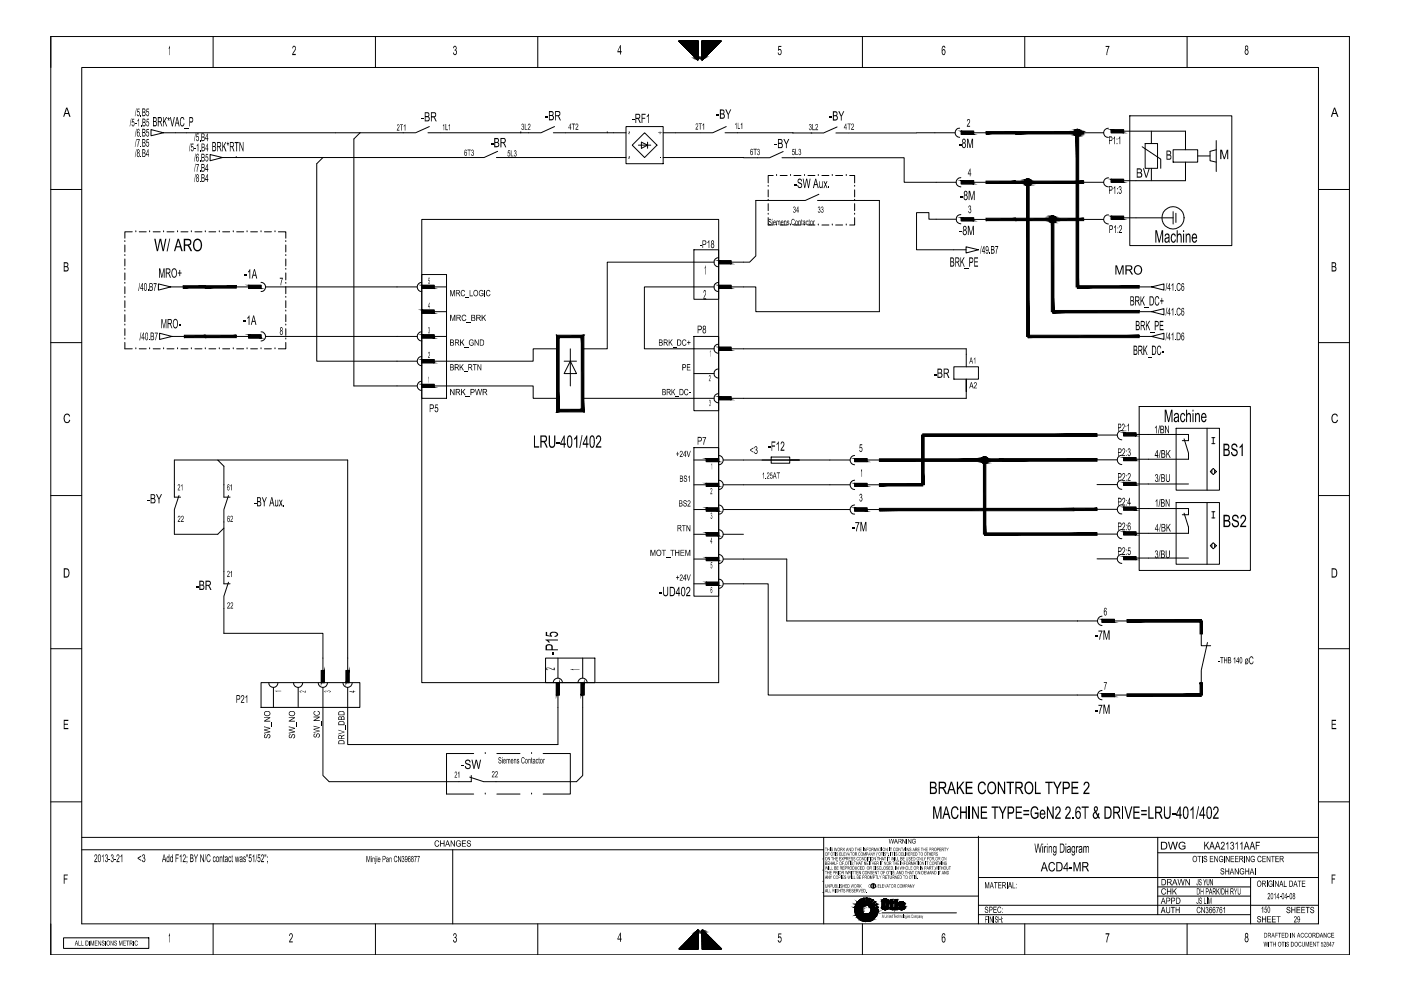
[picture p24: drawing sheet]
<svg xmlns="http://www.w3.org/2000/svg" width="297mm" height="210mm" viewBox="0 0 297 210" stroke-linecap="round" stroke-linejoin="round" font-family="sans-serif">
<!-- layer: LEVEL1 -->
<g fill="none" stroke="#000" stroke-width=".21">
<path d="M10.8 7.7h275.3v194.7h-275.3zM17.3 14.3h262.2v181.6h-262.2zM45.2 7.7v6.6M79.6 7.7v6.6M114 7.7v6.6M182.9 7.7v6.6M217.3 7.7v6.6M251.7 7.7v6.6M34.6 28.2l-2.6-.7v1.3l2.6-.6h50.9M47.2 33.4l-2.7-.6v1.3l2.7-.7h2.9M50.1 33.4h18.4M50.1 33.4h.1"/>
<path d="M68.5 33.4l-1.3 1.3v41.9h21.2M76.3 28.2l-1.3 1.3v52.3h13.4M91 26.8l-2.9 1.4h-2.6M105.3 33.4h27.4M105.5 32.1l-2.9 1.3h-34.1M110.4 28.2h.1M117.3 28.2h15.4M117.6 26.8l-2.9 1.4h-24M128.7 28.2h.1M132.7 26.8h7.9v7.9h-7.9zM134 30.8l2.7-2.6 2.6 2.6-2.6 2.6zM135.4 30.8h2.6"/>
<path d="M136 30.1l1.3 .7-1.3 .7zM137.3 30.1v1.4M140.6 28.2h7.8M153.7 28.2h18.4M154 26.8l-2.9 1.4h-2.6M162.9 39.5h.1M163.9 37.2h-1v1.6M164.6 37.2h.1M165.4 37.2h1.5M165.8 33.4h25.9v5.3h11M166 32.1l-2.8 1.3h-22.6M167.6 37.2h.1"/>
<path d="M168.3 37.2h1.5M170.6 37.2h.1M171.3 37.2h1.5M173.5 37.2h.1M174.3 37.2h1.4M176.5 37.2h.1M177.2 37.2h1.5M177.2 28.2h2.6M177.5 26.9l-2.9 1.3h-2.6M179.4 37.2h.1M180.1 37.2h1.1v1.6M181.2 39.5h.1"/>
<path d="M202.5 28.2h-22.6M203.5 27.2a.97 .97 0 0 0-1 1 .97 .97 0 0 0 1 .9M203.7 37.7a.97 .97 0 0 0-1 1 .97 .97 0 0 0 1 .9M203.8 27.8h2.6v.7h-2.6zM203.8 38.3h2.6v.7h-2.6zM206.4 28.2h2.7M206.4 38.7h2.7M215.1 28.2h.5M215.1 38.7h.5M229.8 28.2h4.2M229.8 38.7h4.2M235 27.2a.97 .97 0 0 0-1 1 .97 .97 0 0 0 1 .9"/>
<path d="M235 37.7a.97 .97 0 0 0-1 1 .97 .97 0 0 0 1 .9M235.6 27.5h2.6v.7h-2.6zM235.6 38h2.6v.7h-2.6zM238.2 27.8h13.1v4M239.5 24.6h21.7v27.5h-21.7zM242.2 31.1l3.9 2.6v2M242.8 30.4h2.6v5.3h-2.6zM244.1 27.8v2.6M244.1 35.7v2.6M248.7 31.8h5.2v2.6h-5.2zM251.3 34.4v3.9h-13.1M253.9 33.1h2.7"/>
<path d="M257.9 31.8l-1.3 .3v2l1.3 .3M257.9 29.8v6.6M10.8 40.2h6.5M26.5 51.2h.1M26.5 54.2h.1M26.5 57.1h.1M26.5 51.9v1.5M26.5 54.9v1.5M26.5 57.9v1.5M28 49.1h-1.5v1.4M28.8 49.1h.1M29.5 49.1h1.5"/>
<path d="M31.7 49.1h.1M32.5 49.1h1.5M34.7 49.1h.1M35.4 49.1h1.5M37.6 49.1h.1M38.4 49.1h1.4M40.6 49.1h.1M41.3 49.1h1.5M43.5 49.1h.1M44.3 49.1h1.4M46.5 49.1h.1M47.2 49.1h1.5"/>
<path d="M49.5 49.1h.1M50.2 49.1h1.5M52.4 49.1h.1M53.1 49.1h1.5M55.3 49.1h.1M55.3 59.9a.97 .97 0 0 1 1 .9 .97 .97 0 0 1-1 1M56.1 49.1h1.4M58.3 49.1h.1M59 49.1h1.6v1.4M60.6 57.1h.1M60.6 54.2h.1M60.6 51.2h.1"/>
<path d="M60.6 51.9v1.5M60.6 54.9v1.5M60.6 57.9v1.5M89.4 46.5h63v98.2h-63zM89.4 58.2h5.3v26.3h-5.3zM89.4 59.9a.97 .97 0 0 0-1 .9 .97 .97 0 0 0 1 1M147.1 53h5.3v10.5h-5.3zM151.4 55.6h-22.7v18.4h-5.2M152.4 59.9a.97 .97 0 0 0-1 .9 .97 .97 0 0 0 1 1M152.4 54.6a.97 .97 0 0 0-1 1 .97 .97 0 0 0 1 1M152.4 55.3h2.6v.6h-2.6zM162.9 42.5h.1"/>
<path d="M162.9 45.4h.1M162.9 46.1v1.6h1M162.9 40.3v1.4M162.9 43.2v1.5M164.6 47.7h.1M165.4 47.7h1.5M167.6 47.7h.1M168.3 47.7h1.5M170.6 47.7h.1M171.3 47.7h1.5M173.3 42.5h13.2v23.6h-26.3v-5.3h-5.2M173.5 47.7h.1"/>
<path d="M173.6 41.2l-2.9 1.3h-10.5v11.8l-1.3 1.3h-3.9M174.3 47.7h1.4M176.5 47.7h.1M177.2 47.7h1.5M179.4 47.7h.1M181.2 46.1v1.6h-1.1M181.2 45.4h.1M181.2 42.5h.1M181.2 40.3v1.4M181.2 43.2v1.5M202.7 46.5h-5.8v-1.4h-2.6v7.9h10.5M203.7 45.5a.97 .97 0 0 0-1 1 .97 .97 0 0 0 1 1"/>
<path d="M203.8 46.2h2.6v.6h-2.6zM204.8 52.3l2.6 .7-2.6 .6zM206.4 46.5h2.7M215.1 46.5h.5M229.8 46.5h4.2M235 45.6a.97 .97 0 0 0-1 .9 .97 .97 0 0 0 1 1M235.6 45.8h2.6v.7h-2.6zM238.2 46.2h10.5M248.7 44.9v2.6M249.3 45.2v2M279.5 40.2h6.6M10.8 72.6h6.5"/>
<path d="M26.5 60.1h.1M26.5 63h.1M26.5 66h.1M26.5 68.9h.1M26.5 71.9h.1M26.5 72.6v1.4h1.5M26.5 60.8v1.5M26.5 63.8v1.4M26.5 66.7v1.5M26.5 69.7v1.4M28.8 74h.1M29.5 74h1.5"/>
<path d="M31.7 74h.1M32.5 74h1.5M34.7 74h.1M35.4 74h1.5M36.2 60.8l-2.6-.6v1.3l2.6-.7h2.6M36.5 71.3l-2.7-.6v1.3l2.7-.7h2.6M37.6 74h.1M38.4 74h1.4M40.6 74h.1M41.3 74h1.5M43.3 71.3h.5M43.3 60.8h.5"/>
<path d="M43.5 74h.1M44.3 74h1.4M46.5 74h.1M47.2 74h1.5M49.5 74h.1M50.1 71.3h2.6M50.1 60.8h2.6M50.2 74h1.5M52.4 74h.1M52.7 71h2.6v.7h-2.6zM52.7 60.5h2.6v.7h-2.6zM53.1 74h1.5"/>
<path d="M55.3 74h.1M55.3 70.4a.97 .97 0 0 1 1 .9 .97 .97 0 0 1-1 1M56.1 74h1.4M56.3 71.3h32.1M56.3 60.8h32.1M58.3 74h.1M60.6 72.6v1.4h-1.6M60.6 71.9h.1M60.6 68.9h.1M60.6 66h.1M60.6 63h.1M60.6 60.1h.1"/>
<path d="M60.6 60.8v1.5M60.6 63.8v1.4M60.6 66.7v1.5M60.6 69.7v1.4M89.4 76.2h2.6v.7h-2.6zM89.4 71h2.6v.7h-2.6zM89.4 65.7h2.6v.7h-2.6zM89.4 60.5h2.6v.7h-2.6zM89.4 75.6a.97 .97 0 0 0-1 1 .97 .97 0 0 0 1 1M89.4 70.4a.97 .97 0 0 0-1 .9 .97 .97 0 0 0 1 1M92 71.3h2.7M92 66.1h2.7"/>
<path d="M92 60.8h2.7M118.3 74h-5.3v2.6h-21M119.6 76.6h2.6M120.9 76.6l1.3 2.6h-2.6zM120.9 74v7.8M147.1 71.3h5.3v15.8h-5.3zM147.1 79.2h4.3M151.4 60.8h-14.8v13.2h14.8M152.4 78.2a.97 .97 0 0 0-1 1 .97 .97 0 0 0 1 1M152.4 73a.97 .97 0 0 0-1 1 .97 .97 0 0 0 1 .9M152.4 73.6h2.6v.7h-2.6zM152.4 60.5h2.6v.7h-2.6z"/>
<path d="M155 74h49.9v3.8M202.2 77.8h5.2v2.6h-5.2zM241.5 60.8h2.7l2.6-.6v1.3l-2.6-.7M241.5 66.1h2.7l2.6-.7v1.4l-2.6-.7M241.5 71.3h2.7l2.6-.6v1.3l-2.6-.7M279.5 72.6h6.6M46.2 97.5h-9.2v7.9h1.3M89.4 81.5h2.6v.6h-2.6zM89.4 80.8a1 1 0 0 0-1 1 1 1 0 0 0 1 1M92 81.8h21v2.7h5.3M123.5 84.5h27.9M147.1 94.9h5.3v31.5h-5.3z"/>
<path d="M147.1 97.5h2.6M149.7 97.2h2.7v.7h-2.7zM152.4 83.4a1 1 0 0 0-1 1 1 1 0 0 0 1 1M152.4 84.1h2.6v.7h-2.6zM152.4 96.6a1 1 0 0 1 .9 1 1 1 0 0 1-.9 1M153.3 97.5h26.9M163.5 96.9h3.9v1.3h-3.9zM181.2 97.2h2.6v.7h-2.6zM181.2 96.6a1 1 0 0 0-1 1 1 1 0 0 0 1 1M183.8 97.5h2.7M204.9 83v-2.6v2.6M204.9 83v1.5h-49.9"/>
<path d="M232.6 92.2h4.3M232.6 97.5h4.3M237.8 91.3a1 1 0 0 0-.9 1 1 1 0 0 0 .9 1M237.8 96.5a1 1 0 0 0-.9 1 1 1 0 0 0 .9 1M238.2 97h2.6v.7h-2.6zM238.2 91.8h2.6v.6h-2.6zM240.8 92.1h11.2v1.3h-1.3M241.5 86.2h23.6v34.7h-23.6zM249.4 90.8h9.1v13.1h-9.1zM251.1 93l.9 3.1v1.3h-11.2M255.9 90.8v13.1M256.9 99.7v.6"/>
<path d="M256.9 92.8h.7M256.9 94.1h.7M257.2 99.3l.7 .7-.7 .6-.6-.6zM257.2 92.8v1.3M257.5 99.7v.6M10.8 105.1h6.5M37.9 105.1l-.9 2.9v5.3h9.2l1.3-1.3v-4l.9-2.9M47.5 112v11.8h1.3M48.8 105.4h-1.3v-6.6l-1.3-1.3h27.5v44.7M147.1 102.8h2.6M147.1 108h2.6M147.1 113.3h2.6"/>
<path d="M147.1 118.5h2.6M149.7 102.5h2.7v.6h-2.7zM149.7 107.7h2.7v.7h-2.7zM149.7 112.9h2.7v.7h-2.7zM149.7 118.2h2.7v.7h-2.7zM152.4 101.8a1 1 0 0 1 .9 1 1 1 0 0 1-.9 1M152.4 107.1a.97 .97 0 0 1 .9 .9 .97 .97 0 0 1-.9 1M152.4 112.3a.97 .97 0 0 1 .9 1 .97 .97 0 0 1-.9 1M152.4 117.6a.97 .97 0 0 1 .9 .9 .97 .97 0 0 1-.9 1M153.3 102.8h26.9M153.3 108h26.9M153.3 113.3h4.3"/>
<path d="M153.3 118.5h13.5v13.2h65.9M181.2 102.5h2.6v.6h-2.6zM181.2 107.7h2.6v.7h-2.6zM181.2 101.8a1 1 0 0 0-1 1 1 1 0 0 0 1 1M181.2 107.1a.97 .97 0 0 0-1 .9 .97 .97 0 0 0 1 1M183.8 102.8h2.7M183.8 108h2.7M232.6 102.7h4.3M232.6 108h4.3M232.6 118.5h4.3M232.6 113.2h4.3M237.8 101.8a1 1 0 0 0-.9 1 1 1 0 0 0 .9 1"/>
<path d="M237.8 107a.97 .97 0 0 0-.9 1 .97 .97 0 0 0 .9 1M237.8 117.5a.97 .97 0 0 0-.9 1 .97 .97 0 0 0 .9 1M237.8 112.3a.97 .97 0 0 0-.9 .9 .97 .97 0 0 0 .9 1M238.2 107.5h2.6v.7h-2.6zM238.2 118h2.6v.7h-2.6zM238.2 112.8h2.6v.6h-2.6zM238.2 102.3h2.6v.6h-2.6zM240.8 107.8h11.2v1.3h-1.3M240.8 118.3h11.2M240.8 102.6h11.2M249.4 106.6h9.1v13h-9.1zM251.1 108.8l.9 3v1.3h-11.2"/>
<path d="M255.9 106.6v13M256.6 115.7l.6-.6 .7 .6-.7 .7zM256.9 108.5h.7M256.9 109.8h.7M256.9 115.4v.6M257.2 108.5v1.3M257.5 115.4v.6M279.5 105.1h6.6M10.8 137.5h6.5M48.4 123.4l-.9 3v7.9h21v7.9M115.7 139.5h10.4v5.2h-10.4zM118.3 139.5v4.3"/>
<path d="M123.5 139.5v4.3M147.1 123.8h2.6M149.7 123.4h2.7v.7h-2.7zM152.4 122.8a.97 .97 0 0 1 .9 1 .97 .97 0 0 1-.9 1M153.3 123.8h9.6v23.6h69.8M233.7 131.3h2.6v.7h-2.6zM233.7 130.6a1 1 0 0 0-1 1 1 1 0 0 0 1 1M236.3 131.7h2.6M254.7 134.3v2.6h2M256 136.2l-1.3 5.9v2.6M279.5 137.5h6.6M55.3 144.7h21v5.3h-21z"/>
<path d="M57 144.7a.97 .97 0 0 0 1 1.1 .97 .97 0 0 0 .9-1.1M58 145.8v4.2M62.2 144.7a.97 .97 0 0 0 1 1.1 .97 .97 0 0 0 1-1.1M63.2 145.8v4.2M67.5 144.7a1 1 0 0 0 .9 1.1 1 1 0 0 0 1-1.1M68.1 142.2h.7v2.5h-.7zM68.5 145.8v18.6l1.3 1.3h30.1v-1.3M72.7 144.7a1 1 0 0 0 1 1.1 1 1 0 0 0 1-1.1M73.4 142.2h.6v2.5h-.6zM73.7 145.8v12.1h44.6v-10.5M100.4 159.8h-5.7v8.6h5.7M102.9 159.8h.1"/>
<path d="M105.3 159.8h5M112.7 159.8h.1M115.2 159.8h5.7v8.6h-5.7M117.3 144.7a1 1 0 0 1 1-.9 1 1 0 0 1 1 .9M118 144.7h.6v2.7h-.6zM122.5 144.7a1 1 0 0 1 1-.9 1 1 0 0 1 1 .9M123.2 144.7h.6v2.7h-.6zM123.5 147.4v17l-1.3 1.3h-19.7l-2.9-.9M233.7 147.1h2.6v.6h-2.6zM233.7 146.4a1 1 0 0 0-1 1 1 1 0 0 0 1 1M236.3 147.4h2.6M10.8 170h6.5"/>
<path d="M17.3 177.5h262.2M102.9 168.4h.1M105.3 168.4h5M112.7 168.4h.1M174.6 177.5v18.4M207.4 177.3v18.6M238 171v2.6M245.5 177.5v16.4M279.5 170h6.6M13.5 198.8h18.1v2.3h-18.1zM17.3 180.2h157.3M45.2 195.9v6.5"/>
<path d="M79.6 195.9v6.5M96 180.2v15.7M114 195.9v6.5M174.5 182.1h.1M174.5 184.5h.1M174.5 186.9h.1M174.5 189.2h.1M174.6 190h32.8M181.2 192.7h1.2l-1.2 .1zM181.2 192.8l1.2-.1 .3 .1zM181.2 192.8h1.5zM181.2 192.9h1.1l-1.1 .1z"/>
<path d="M181.2 192.9l1.5-.1zM181.2 193.3l1.1-.4 .5 .2zM181.2 193.3l1.6-.2-.5 .2zM181.2 193.3h1.1l-1 .1zM181.3 192.4l1.1 .3h-1.2v.3l1.1-.1-1.1 .4M181.3 192.3l1.3 .1h-1.3zM181.3 192.4h1.3l.2 .1zM181.3 192.4l1.5 .1-.4 .2zM181.3 193.4l1-.1-1 .2zM181.3 193.6l1-.3-.8 .6M181.3 193.5l1-.2-1 .3zM181.4 192l-.1 .3z"/>
<path d="M181.4 192l1.2 .4-1.3-.1zM181.5 191.8l1.1 .6-1.2-.4M181.5 191.8l1.2 .4-.1 .2zM181.5 193.9l1.4-.5-.5 .3zM181.5 193.9l.8-.6 .6 .1zM181.5 193.9l.9-.2-.9 .3zM181.5 194l.9-.3zM181.5 194.1l.9-.4-.8 .5zM181.6 194.2l.8-.5-.6 .7M181.7 191.5l-.2 .2zM181.7 191.5l-.2 .3zM181.7 191.5l1 .7-1.2-.4z"/>
<path d="M181.8 194.4l1.6-.6zM181.8 194.4l.8-.3-.7 .4zM181.8 191.3l.9 .9-1-.7M181.8 191.3l.3-.3 .9 .9zM181.8 191.3l1.2 .6-.3 .3zM181.9 194.5l.7-.4-.6 .5zM181.9 191.2l-.1 .1 .3-.3zM182 194.6l.6-.5-.5 .6zM182.1 194.7l.5-.6-.3 .8M182.1 191l-.2 .2zM182.3 194.9l.6-.5-.6 .5zM182.3 190.8l.7 1.1-.9-.9"/>
<path d="M182.3 190.8l.3-.2zM182.3 190.8l.3-.2 .7 1.3zM182.3 190.8l1 1.1h-.3zM182.3 192.9l.4-.1 .1 .3zM182.3 193.3l.5-.2 .1 .3zM182.3 194.9l.6-.5-.4 .6zM182.4 192.7l.4-.2-.1 .3zM182.4 190.8l.2-.2zM182.4 193.7l.7-.1 .3 .2zM182.4 193.7l.5-.3 .2 .2zM182.4 193.7l1 .1-1.6 .6zM182.6 192.4l.4-.2-.2 .3z"/>
<path d="M182.6 195.1l.3-.7-.1 .8M182.6 194.1l2.7-.1 .4 .3zM182.6 194.1l3.3-.1zM182.6 194.1l1.1-.3 2.2 .2zM182.6 194.1l.8-.3h.3zM182.6 194.1l3.1 .2-2.8 .1zM182.6 194.1l.3 .3-.6 .5zM182.7 192.2l.3-.3 .2 .1zM182.7 192.2l.5-.2zM182.7 192.2h.3l-.4 .2zM182.9 195.9v6.5M182.9 190.5l.4 1.4-.7-1.3"/>
<path d="M182.9 190.5h.3zM182.9 190.5h.3l.4 1.4zM182.9 190.5l.7 1.4h-.3zM182.9 194.4h1.9l-.4 .2zM182.9 194.4l2.8-.1zM182.9 194.4l-.3 .7-.1-.1zM182.9 194.4l1.5 .2h-1zM182.9 194.4l.5 .2-.6 .6zM183 190.5h.2zM183 191.9h.5zM183.3 195.3l.1-.7 .1 .7h.5l-.1-.7 .2 .7M183.3 191.9h.6z"/>
<path d="M183.4 194.6h1zM183.4 194.6l-.4 .6h-.2zM183.4 194.6l-.3 .7-.1-.1zM183.4 194.6l-.1 .7h-.2zM183.4 194.6h.5l-.4 .7zM183.5 195.3h.5zM183.5 195.3l.3 .1zM183.6 190.4v1.5l-.4-1.4M183.6 190.4h.3v1.5l.3-1.4M183.6 190.4h.2zM183.6 190.4h.2l-.2 1.5zM183.7 193.8h2.3z"/>
<path d="M183.7 193.8h2.3l-.1 .2zM183.8 190.4l-.2 1.5zM183.9 190.4v1.5h-.3zM183.9 194.6h.5l.2 .6zM183.9 194.6l.7 .6-.5 .1zM183.9 194.6l.1 .7h-.5zM183.9 191.9l.2 .1M184 193.8l.2-.1 1.8 .1zM184.1 195.3l.4-.1zM184.1 195.3l.5-.1zM184.2 190.5l-.3 1.4zM184.2 193.7l.3-.2h1.6z"/>
<path d="M184.2 193.7l1.9-.2-.1 .3zM184.3 190.5l-.4 1.4zM184.3 192.2l1.3-.9zM184.3 192.2l1.3-1zM184.3 192.2l1.2-1zM184.4 192.2l1.2-.9zM184.4 194.6l.4-.2 .4 .4zM184.4 194.6l.8 .2-.4 .3zM184.4 190.5l-.5 1.4zM184.5 193.5l1.7-.2zM184.5 193.5h1.6zM184.5 190.5l-.5 1.4z"/>
<path d="M184.5 190.5l-.4 1.5zM184.5 192.4l1.4-.6zM184.5 192.4l1.4-.7zM184.5 190.5l-.4 1.5M184.6 192.4l1.3-.6zM184.6 192.6l1.6-.2zM184.6 192.6l1.5-.3zM184.6 193.2l1.6-.3v.1zM184.6 193.2l1.6-.2v.3zM184.6 193.2l1.6 .1-1.7 .2zM184.6 192.6l.1 .1M184.7 192.9h1.5l-.1 .5"/>
<path d="M184.7 192.7l1.5-.3zM184.7 192.9h1.5l-1.6 .3zM184.8 195.1l-.4-.5 .2 .6M184.8 195.1l.3-.2zM184.8 195.1l.4-.3zM184.8 194.4l.9-.1-.1 .1zM184.8 194.4h.8l-.3 .3zM184.9 190.7l-.8 1.3zM184.9 190.7l-.8 1.3M185 190.8l-.9 1.2zM185.1 190.8l-1 1.2zM185.1 190.8l-.9 1.3z"/>
<path d="M185.1 190.8l-.8 1.3zM185.1 190.8l-.8 1.3M185.3 194h.6l-.1 .1zM185.3 194.7l-.5-.3 .4 .4M185.4 191.1l-1.1 1.1M185.5 194.6l.1-.2-.3 .3zM185.6 191.3l-1.1 1M185.6 193.4l.6-.1-.1 .1zM185.8 194.1l-.5-.1 .4 .3M185.9 191.6l-1.4 .8M185.9 191.8l-1.3 .7M186.1 193.4h-.5l.5 .1"/>
<path d="M186.1 192.3l.1 .1M186.1 192.3l-1.5 .3M186.2 192.4l-1.5 .3M187 192.4l.2 .3M187 191h1.4zM187 191.1l.6-.1zM187 191.1l.6-.1-.6 .1M187 191h.7zM187 191h.6zM187 191.1h.5h-.5M187 191.1h.5zM187 191.1h.6z"/>
<path d="M187 192.4h.5h-.5M187 192.4h.6zM187 192.4h.5zM187 192.5h.7zM187 192.5h.6h-.6M187 192.5h.6zM187 192.5l.6-.1zM187 192.5l.6-.1-.6 .1M187 192.5h1.4zM187 191.1v1.3M187 193.5h15.8M187 192.5l.5-.2-.3 .4"/>
<path d="M187 190.9h1.3zM187 192.5h1.3zM187.1 190.9h1.2zM187.1 192.6l1.2-.1zM187.1 192.6h1.2zM187.1 192.6l1.1 .1zM187.1 190.8h1.1zM187.1 192.7h1.1zM187.2 190.8l.3 .4-.5-.3M187.2 190.8l-.2 .3M187.2 190.8l.9-.1zM187.2 190.8h1z"/>
<path d="M187.2 192.7h1zM187.3 190.7h.7zM187.3 190.7h.8zM187.3 192.8l.9-.1zM187.3 192.8h.8zM187.3 192.8h.7zM187.3 190.7l.7-.1zM187.4 190.6h.6M187.4 192.8h.6M187.4 190.6h.4zM187.4 190.6h.6zM187.4 192.8h.6z"/>
<path d="M187.4 192.8l.4 .1zM187.5 192.4l.1-1.4 .2 .1v1.3M187.5 192.4l.1 .1 .2-.1M187.5 190.6h.3zM187.5 191.1h-.5h.5M187.5 191.1v1.3h-.5zM187.5 191.1l-.5 1.3zM187.5 192.4h-.5h.5M187.5 192.9h.3zM187.6 191.1h-.6h.6M187.6 192.4h-.6h.6M187.6 190.6h.2z"/>
<path d="M187.6 192.9h.2zM187.7 191h.7zM187.7 192.5h.7zM187.7 192.5l.7-.1zM187.8 192.4h.6zM187.8 191h.6zM187.8 191.1l.6-.1zM187.8 191.1h.6h-.6M187.8 191.1h.6zM187.8 192.4h.6h-.6M187.8 191.1h.6l-.6 1.3zM188.2 190.8l-.4 .4 .5-.3"/>
<path d="M188.2 190.8l.1 .1M188.3 190.9l.1 .2M188.3 192.5l-.1 .2M188.4 191h-.7h.7M188.4 191.1h-.6h.6M188.4 192.4h-.6h.6M188.4 192.4l-.7 .1 .7-.1M188.4 192.4l-.1 .1-.5-.2 .4 .4M188.4 191.1l-.6 1.3 .6-1.3M188.4 191.1v1.3h-.6zM188.4 191.1v1.3M188.6 191.6l.9-.4z"/>
<path d="M188.6 191.2h.2l-.2 .4zM188.6 191.2v.4M188.6 191.6h.2M188.8 192.4h.4v.5M188.8 192.4l.2 .4 .2 .1M188.8 190.7h.5l-.5 .5zM188.8 191.2l.5-.5v.5zM188.8 191.2h.5l-.7 .4zM188.8 191.6l.7-.4-.2 .4zM188.8 191.6h.5l-.5 .8zM188.8 192.4h.5zM188.8 192.4l.5 .1-.5 .1z"/>
<path d="M188.8 190.7v.5h-.2M188.8 191.6v.8M188.8 190.7h.5v.5M188.8 192.6l.7-.1zM188.8 192.6l.6-.1zM188.8 192.6l.5-.1zM188.8 192.6l.7-.1-.6 .2zM188.9 192.7l.6-.2-.5 .3zM189 192.8l.5-.3-.3 .4zM189.2 192.9h.3M189.3 191.6v.8h-.5zM189.3 191.2h.2"/>
<path d="M189.4 192.5h.1M189.5 191.2v.4h-.2zM189.5 192.5v.4h-.3zM189.5 191.6h-.2v.8M189.5 191.2v.4M189.5 192.5v.4M189.8 191.2h.5v1.7M189.8 190.7h.5v.4h-.5zM189.8 190.7h.5l-.5 .4zM189.8 191.1l.5-.4v.4zM189.8 191.2h.5l-.5 1.7zM189.8 191.2v1.7h.5"/>
<path d="M190.3 191.2v1.7h-.5zM190.5 192.4h.4l.2 .1 .3-.1M190.5 191.6h.5h-.5M190.5 191.6h.5zM190.5 191.7l.4-.1-.4 .1M190.5 191.6h.4zM190.5 191.7l.4-.1zM190.5 191.7h.4h-.4M190.5 191.7h.4zM190.5 191.7h.5zM190.5 192.4h.4zM190.5 192.5l.4-.1-.4 .1"/>
<path d="M190.5 192.5l.4-.1zM190.5 192.5h.5zM190.5 192.4v.2M190.5 191.5v.4M190.5 191.6h.6zM190.5 191.6h.6h-.6M190.5 191.5l.6 .1zM190.5 191.5h1.3zM190.5 191.8h.5h-.5M190.5 191.8l.5-.1zM190.5 191.8h.5zM190.5 191.9l.5-.1z"/>
<path d="M190.5 192.5h.5h-.5M190.5 192.6h1.3zM190.5 192.6l.6-.1zM190.5 192.6l.6-.1-.6 .1M190.6 191.4l1.2 .1zM190.6 191.9l.4-.1zM190.6 192.7l1.2-.1zM190.6 192.7h1.1zM190.6 191.4h1.1zM190.6 191.4l1-.1zM190.7 192l.6 .4M190.7 191.3h.9z"/>
<path d="M190.7 192l.3-.2zM190.7 192.7h1zM190.7 192.7h.9zM190.7 192.7l.9 .1zM190.7 191.3h.8zM190.7 192l.3-.2 .5 .2zM190.7 192h.8h-.8M190.7 192l.9 .1zM190.7 192l.9 .1-.3 .2zM190.7 192.8h.9zM190.7 192.8h.8zM190.8 191.3h.6z"/>
<path d="M190.8 191.3h.7zM190.8 192.8h.7zM190.9 192.8h.5M190.9 191.3h.5M190.9 191.3h.5zM190.9 192.8h.6zM190.9 192.8h.5zM191 191.2h.3zM191 191.2l.4 .1zM191 192.9l.4-.1zM191 192.9h.3zM191 191.6h-.5h.5"/>
<path d="M191 192.5h-.5h.5M191.1 191.2h.1zM191.1 191.2h.2zM191.1 192.9h.2zM191.1 192.9h.1zM191.1 191.6l.7-.1zM191.1 192.5h.7zM191.1 192.5l.7 .1zM191.2 191.6l.6-.1zM191.2 192.5h.6zM191.2 191.6h.6zM191.3 191.6h.5z"/>
<path d="M191.3 192.3l.5-.1zM191.3 192.3l.4-.1zM191.3 192.3l.3-.2zM191.3 192.3l.3-.2-.3 .2M191.3 192.3h.5zM191.3 192.5h.5zM191.3 192.4h.5zM191.3 192.4h.5h-.5M191.3 192.4l.5 .1zM191.4 191.6h.4zM191.4 191.7l.4-.1zM191.4 191.7h.4z"/>
<path d="M191.4 192.4h.4zM191.4 192.4h.4h-.4M191.6 192.1l-.3 .4 .5-.3M191.8 192.2v.4M191.8 191.5v.2h-.4l-.1-.1h-.4l.9 .6M191.8 191.5l-.6 .1 .6-.1M191.8 191.6h-.5h.5M191.8 192.5h-.6h.6M191.8 191.6h-.4h.4M191.8 192.4h-.4h.4M191.8 192.5h-.5h.5M207.4 193.9h57.7"/>
<path d="M207.4 191.9h72.1M207.4 186.1h72.1M217.3 195.9v6.5M245.5 180.8h34M245.5 190h19.6M245.5 188h19.6M251.7 195.9v6.5M265.1 186.1v9.8"/>
<circle cx="248.7" cy="46.2" r="2.34"/>
<circle cx="185.1" cy="187.8" r=".5"/>
</g>
<g fill="#000" stroke="#000" stroke-width=".21">
<path d="M147.9 197.3l.1-.1zM148.9 197.3l.1-.1zM181.3 192.2v.1zM181.4 192l-.1 .2zM181.5 191.7v.1zM181.7 191.5l-.1 .1zM181.7 191.5l-.2 .2zM181.9 191.2l-.1 .1zM182 191.1l-.1 .1zM182.1 191l-.1 .1zM182.1 191l-.2 .2zM182.3 190.8h.1z"/>
<path d="M182.6 190.6l-.1 .1zM182.4 190.8l.2-.2zM183 190.5h.1zM183.6 190.4h.2l-.2 1.5zM183.6 190.4h.2zM183.8 190.4l-.2 1.5zM184.2 190.5l-.3 1.4zM184.1 195.3h.2zM184.4 190.5l-.5 1.4zM184.3 190.5l-.4 1.4zM184.3 195.3l.2-.1zM184.5 190.5l-.6 1.4z"/>
<path d="M184.5 190.5l-.5 1.4zM184.7 192.9h1.5l-1.6 .3zM184.9 190.8l-.8 1.2zM184.8 195.1l.1-.1zM185 190.8l-.9 1.2zM185.1 190.8l-1 1.2zM185.1 190.8l-.9 1.2zM185.1 190.8l-.9 1.3zM184.9 195l.2-.1zM184.3 192.2l1.2-1zM185.5 194.6l-.2 .1zM185.6 194.4l-.1 .2z"/>
<path d="M185.6 193.4l.6-.1-.1 .1zM187 191h1.4zM187 191h.7zM187 192.5h1.4zM187 192.5h.3v.2zM187 190.9h1.3zM187 192.5h1.3zM187.1 190.8l.2 .1zM187.1 190.9h1.2zM187.1 192.6h1.2zM187.1 192.6l1.1 .1zM187.1 190.8h1.1z"/>
<path d="M187.1 192.7h1.1zM187.1 190.8h.2zM187.2 192.7h1zM187.2 190.8l.9-.1zM187.3 192.8h.8zM187.3 192.8h.7zM187.3 190.7h.7zM187.3 190.7l.7-.1zM187.4 192.8h.6zM187.4 192.8l.4 .1zM187 192.5l.5-.2-.2 .2zM187.4 190.6h.4z"/>
<path d="M187 191.1l.6-.1zM187.5 191.1l-.5 1.3zM187.5 192.9h.3zM187.5 190.6h.3zM187.6 192.9h.2zM187 192.5h.7zM187.6 190.6h.2zM187.7 192.5h.7zM187.8 192.3l.5 .2h-.2zM187.4 190.6h.6zM187.3 190.7h.8zM188.1 192.5h.2v.2z"/>
<path d="M188.1 190.8l.2 .1zM187.2 190.8h1zM188.1 190.8h.2zM187.3 192.8l.9-.1zM187.1 192.6l1.2-.1zM187.7 191h.7zM187.8 192.4h.6zM187.8 192.5l.6-.1zM187.7 192.5l.7-.1zM188.4 191.1l-.6 1.3zM188.6 191.2h.2l-.2 .4zM188.8 190.7h.5l-.5 .5z"/>
<path d="M188.8 191.2h.5l-.7 .4zM188.8 191.6h.5l-.5 .8zM188.8 192.7h.4v.1zM188.8 191.2l.5-.5v.5zM188.6 191.6l.9-.4zM188.8 192.6l.7-.1zM188.8 191.6l.7-.4-.2 .4zM189.5 191.2v.4h-.2zM189.5 192.5v.4h-.3zM189.8 190.7h.5l-.5 .4zM189.8 191.2h.5l-.5 1.7zM189.8 191.1l.5-.4v.4z"/>
<path d="M190.3 191.2v1.7h-.5zM190.5 191.7h.4zM190.5 192.4h.4zM190.5 191.5h1.3zM190.5 192.6h1.3zM190.6 191.4l1.2 .1zM190.6 192.7h1.1zM190.6 191.4h1.1zM190.6 191.4l1-.1zM190.7 192.7h.9zM190.7 192.7l.9 .1zM190.7 191.3h.9z"/>
<path d="M190.7 192h.8zM190.7 192l.9 .1zM190.7 192.8h.9zM190.7 192.8h.8zM190.7 191.3h.8zM190.8 192.8h.7zM190.8 191.3h.6zM190.9 192.8h.5zM190.5 191.7l.4-.1zM191 191.2l.4 .1zM190.9 191.3h.5zM190.7 192l.3-.2z"/>
<path d="M191 192.9h.3zM190.5 191.6h.6zM190.5 192.6l.6-.1zM191.1 191.2h.2zM191 191.2h.3zM191.1 192.9h.1zM191.1 191.2h.1zM191.1 192.9h.2zM191.4 191.7h.4zM191.4 192.4h.4zM190.8 191.3h.7zM191 192.9l.4-.1z"/>
<path d="M190.9 192.8h.6zM191.6 192.2h.2zM191.3 192.3l.3-.2zM191.6 192.1l.1 .1zM191.3 192.3l.4-.1zM190.7 192.7h1zM191.1 191.6l.7-.1zM191.2 191.6l.6-.1zM191.2 192.5h.6zM190.6 192.7l1.2-.1zM191.4 191.7l.4-.1z"/>
<path d="M144 8.6l-.1 .1 4.1 4zM143.9 8.7l4.1 4h-.1z"/>
<path d="M147.9 8.7v4h.2zM147.9 8.7h.2v4z"/>
<path d="M143.9 8.7l4.1-.1zM143.9 8.6h4.1z"/>
<path d="M144 8.8h4v-.1zM144 8.7h4l-4 .1z"/>
<path d="M144.1 8.9h3.9v-.1zM144.1 8.8h3.9l-3.9 .1z"/>
<path d="M144.2 9h3.8v-.2zM144.2 8.8h3.8l-3.8 .2z"/>
<path d="M144.3 9.1h3.7v-.2zM144.3 8.9h3.7l-3.7 .2z"/>
<path d="M144.4 9.1h3.6v-.1zM144.4 9h3.6l-3.6 .1z"/>
<path d="M144.5 9.2h3.5v-.1zM144.5 9.1h3.5l-3.5 .1z"/>
<path d="M144.5 9.3h3.5v-.1zM144.5 9.2h3.5l-3.5 .1z"/>
<path d="M144.6 9.4l3.4-.1zM144.6 9.3h3.4z"/>
<path d="M144.7 9.4h3.3zM144.7 9.4h3.3z"/>
<path d="M144.8 9.5l3.2-.1zM144.8 9.4h3.2z"/>
<path d="M144.8 9.6h3.2v-.1zM144.8 9.5h3.2l-3.2 .1z"/>
<path d="M144.9 9.7h3.1v-.1zM144.9 9.6h3.1l-3.1 .1z"/>
<path d="M145 9.8h3v-.1zM145 9.7h3l-3 .1z"/>
<path d="M145.1 9.9h2.9v-.2zM145.1 9.7h2.9l-2.9 .2z"/>
<path d="M145.2 9.9h2.8v-.1zM145.2 9.8h2.8l-2.8 .1z"/>
<path d="M145.3 10h2.7v-.1zM145.3 9.9h2.7l-2.7 .1z"/>
<path d="M145.3 10.1l2.7-.1zM145.3 10h2.7z"/>
<path d="M145.4 10.2l2.6-.1zM145.4 10.1h2.6z"/>
<path d="M145.5 10.2h2.5zM145.5 10.2h2.5z"/>
<path d="M145.6 10.3h2.4v-.1zM145.6 10.2h2.4l-2.4 .1z"/>
<path d="M145.6 10.4h2.4v-.1zM145.6 10.3h2.4l-2.4 .1z"/>
<path d="M145.7 10.5h2.3v-.1zM145.7 10.4h2.3l-2.3 .1z"/>
<path d="M145.8 10.6h2.2v-.1zM145.8 10.5h2.2l-2.2 .1z"/>
<path d="M145.9 10.7h2.1v-.2zM145.9 10.5h2.1l-2.1 .2z"/>
<path d="M146 10.8h2v-.2zM146 10.6h2l-2 .2z"/>
<path d="M146.1 10.8h1.9v-.1zM146.1 10.7h1.9l-1.9 .1z"/>
<path d="M146.1 10.9l1.9-.1zM146.1 10.8h1.9z"/>
<path d="M146.2 11l1.8-.1zM146.2 10.9h1.8z"/>
<path d="M146.3 11h1.7zM146.3 11h1.7z"/>
<path d="M146.4 11.1h1.6v-.1zM146.4 11h1.6l-1.6 .1z"/>
<path d="M146.4 11.2h1.6v-.1zM146.4 11.1h1.6l-1.6 .1z"/>
<path d="M146.5 11.3h1.5v-.1zM146.5 11.2h1.5l-1.5 .1z"/>
<path d="M146.6 11.4h1.4v-.1zM146.6 11.3h1.4l-1.4 .1z"/>
<path d="M146.7 11.5h1.3v-.2zM146.7 11.3h1.3l-1.3 .2z"/>
<path d="M146.8 11.6h1.2v-.2zM146.8 11.4h1.2l-1.2 .2z"/>
<path d="M146.9 11.6h1.1v-.1zM146.9 11.5h1.1l-1.1 .1z"/>
<path d="M147 11.7l1-.1zM147 11.6h1z"/>
<path d="M147 11.8l1-.1zM147 11.7h1z"/>
<path d="M147.1 11.9l.9-.1zM147.1 11.8h.9z"/>
<path d="M147.2 11.9h.8v-.1zM147.2 11.8h.8l-.8 .1z"/>
<path d="M147.2 12h.8v-.1zM147.2 11.9h.8l-.8 .1z"/>
<path d="M147.3 12.1h.7v-.1zM147.3 12h.7l-.7 .1z"/>
<path d="M147.4 12.2h.6v-.1zM147.4 12.1h.6l-.6 .1z"/>
<path d="M147.5 12.3h.5v-.2zM147.5 12.1h.5l-.5 .2z"/>
<path d="M147.6 12.4h.4v-.2zM147.6 12.2h.4l-.4 .2z"/>
<path d="M147.7 12.4l.3-.1zM147.7 12.3h.3z"/>
<path d="M147.7 12.5l.3-.1zM147.7 12.4h.3z"/>
<path d="M147.8 12.6l.2-.1zM147.8 12.5h.2z"/>
<path d="M148 12.5l-.1 .2zM147.9 12.5v.2z"/>
<path d="M148.8 8.7v4h.1zM148.8 8.7h.1v4z"/>
<path d="M148.9 12.5v.2zM148.9 12.5v.2z"/>
<path d="M148.9 12.6l.1-.1zM148.9 12.5h.1z"/>
<path d="M148.9 12.5l.2-.1zM148.9 12.4h.2z"/>
<path d="M148.9 12.4l.3-.1zM148.9 12.3h.3z"/>
<path d="M148.9 12.4h.4v-.2zM148.9 12.2h.4l-.4 .2z"/>
<path d="M148.9 12.3h.5v-.2zM148.9 12.1h.5l-.5 .2z"/>
<path d="M148.9 12.2h.6v-.1zM148.9 12.1h.6l-.6 .1z"/>
<path d="M148.9 12.1h.6v-.1zM148.9 12h.6l-.6 .1z"/>
<path d="M148.9 12h.7v-.1zM148.9 11.9h.7l-.7 .1z"/>
<path d="M148.9 11.9h.8v-.1zM148.9 11.8h.8l-.8 .1z"/>
<path d="M148.9 11.9l.8-.1zM148.9 11.8h.8z"/>
<path d="M148.9 11.8l.9-.1zM148.9 11.7h.9z"/>
<path d="M148.9 11.7l1-.1zM148.9 11.6h1z"/>
<path d="M148.9 11.6h1.1v-.1zM148.9 11.5h1.1l-1.1 .1z"/>
<path d="M148.9 11.6h1.2v-.2zM148.9 11.4h1.2l-1.2 .2z"/>
<path d="M148.9 11.5h1.3v-.2zM148.9 11.3h1.3l-1.3 .2z"/>
<path d="M148.9 11.4h1.3v-.1zM148.9 11.3h1.3l-1.3 .1z"/>
<path d="M148.9 11.3h1.4v-.1zM148.9 11.2h1.4l-1.4 .1z"/>
<path d="M148.9 11.2h1.5v-.1zM148.9 11.1h1.5l-1.5 .1z"/>
<path d="M148.9 11.1h1.6v-.1zM148.9 11h1.6l-1.6 .1z"/>
<path d="M148.9 11h1.7zM148.9 11h1.7z"/>
<path d="M148.9 11l1.7-.1zM148.9 10.9h1.7z"/>
<path d="M148.9 10.9l1.8-.1zM148.9 10.8h1.8z"/>
<path d="M148.9 10.8h1.9v-.1zM148.9 10.7h1.9l-1.9 .1z"/>
<path d="M148.9 10.8h2v-.2zM148.9 10.6h2l-2 .2z"/>
<path d="M148.9 10.7h2.1v-.2zM148.9 10.5h2.1l-2.1 .2z"/>
<path d="M148.9 10.6h2.1v-.1zM148.9 10.5h2.1l-2.1 .1z"/>
<path d="M148.9 10.5h2.2v-.1zM148.9 10.4h2.2l-2.2 .1z"/>
<path d="M148.9 10.4h2.3v-.1zM148.9 10.3h2.3l-2.3 .1z"/>
<path d="M148.9 10.3h2.4v-.1zM148.9 10.2h2.4l-2.4 .1z"/>
<path d="M148.9 10.2h2.5zM148.9 10.2h2.5z"/>
<path d="M148.9 10.2l2.5-.1zM148.9 10.1h2.5z"/>
<path d="M148.9 10.1l2.6-.1zM148.9 10h2.6z"/>
<path d="M148.9 10h2.7v-.1zM148.9 9.9h2.7l-2.7 .1z"/>
<path d="M148.9 9.9h2.8v-.1zM148.9 9.8h2.8l-2.8 .1z"/>
<path d="M148.9 9.9h2.9v-.2zM148.9 9.7h2.9l-2.9 .2z"/>
<path d="M148.9 9.8h2.9v-.1zM148.9 9.7h2.9l-2.9 .1z"/>
<path d="M148.9 9.7h3v-.1zM148.9 9.6h3l-3 .1z"/>
<path d="M148.9 9.6h3.1v-.1zM148.9 9.5h3.1l-3.1 .1z"/>
<path d="M148.9 9.5l3.2-.1zM148.9 9.4h3.2z"/>
<path d="M148.9 9.4h3.3zM148.9 9.4h3.3z"/>
<path d="M148.9 9.4l3.3-.1zM148.9 9.3h3.3z"/>
<path d="M148.9 9.3h3.4v-.1zM148.9 9.2h3.4l-3.4 .1z"/>
<path d="M148.9 9.2h3.5v-.1zM148.9 9.1h3.5l-3.5 .1z"/>
<path d="M148.9 9.1h3.6v-.1zM148.9 9h3.6l-3.6 .1z"/>
<path d="M148.9 9.1h3.6v-.2zM148.9 8.9h3.6l-3.6 .2z"/>
<path d="M148.9 9h3.7v-.2zM148.9 8.8h3.7l-3.7 .2z"/>
<path d="M148.9 8.9h3.8v-.1zM148.9 8.8h3.8l-3.8 .1z"/>
<path d="M148.9 8.8h3.9v-.1zM148.9 8.7h3.9l-3.9 .1z"/>
<path d="M148.9 8.7l4-.1zM148.9 8.6h4z"/>
<path d="M152.8 8.6l-3.9 4.1 4-4zM148.8 12.7l4-4.1-3.9 4.1z"/>
<path d="M203.8 27.8v.7h2.6zM203.8 27.8h2.6v.7z"/>
<path d="M203.8 38.3v.7h2.6zM203.8 38.3h2.6v.7z"/>
<path d="M209.1 27.9v.5l6.2-.5zM209.1 28.4l6.2-.5v.5z"/>
<path d="M209.1 38.4v.5l6.2-.5zM209.1 38.9l6.2-.5v.5z"/>
<path d="M215.3 38.9h2.6v-.5zM215.3 38.4h2.6l-2.6 .5z"/>
<path d="M215.3 28.4h13.1v-.5zM215.3 27.9h13.1l-13.1 .5z"/>
<path d="M228.1 28.2l.6 32.6v-32.6zM228.1 28.2l.6 32.6h-.6z"/>
<path d="M228.4 28.4h1.4v-.5zM228.4 27.9h1.4l-1.4 .5z"/>
<path d="M217.9 38.9h11.9v-.5zM217.9 38.4h11.9l-11.9 .5z"/>
<path d="M235.6 27.5v.7h2.6zM235.6 27.5h2.6v.7z"/>
<path d="M235.6 38v.7h2.6zM235.6 38h2.6v.7z"/>
<path d="M152.4 55.3v.6h2.6zM152.4 55.3h2.6v.6z"/>
<path d="M203.8 46.2v.6h2.6zM203.8 46.2h2.6v.6z"/>
<path d="M209.1 46.3v.5l6.2-.5zM209.1 46.8l6.2-.5v.5z"/>
<path d="M215.3 46.8h7.9v-.5zM215.3 46.3h7.9l-7.9 .5z"/>
<path d="M223.2 46.8h6.6v-.5zM223.2 46.3h6.6l-6.6 .5z"/>
<path d="M235.6 45.8v.7h2.6zM235.6 45.8h2.6v.7z"/>
<path d="M38.8 60.6v.5l4.7-.5zM38.8 61.1l4.7-.5v.5z"/>
<path d="M39.1 71.1v.5l4.4-.5zM39.1 71.6l4.4-.5v.5z"/>
<path d="M43.5 71.6h6.6v-.5zM43.5 71.1h6.6l-6.6 .5z"/>
<path d="M43.5 61.1h6.6v-.5zM43.5 60.6h6.6l-6.6 .5z"/>
<path d="M52.7 71l2.6 .7v-.7zM52.7 71l2.6 .7h-2.6z"/>
<path d="M52.7 60.5l2.6 .7v-.7zM52.7 60.5l2.6 .7h-2.6z"/>
<path d="M89.4 76.2l2.6 .7v-.7zM89.4 76.2l2.6 .7h-2.6z"/>
<path d="M89.4 71l2.6 .7v-.7zM89.4 71l2.6 .7h-2.6z"/>
<path d="M89.4 65.7l2.6 .7v-.7zM89.4 65.7l2.6 .7h-2.6z"/>
<path d="M89.4 60.5l2.6 .7v-.7zM89.4 60.5l2.6 .7h-2.6z"/>
<path d="M152.4 73.6v.7h2.6zM152.4 73.6h2.6v.7z"/>
<path d="M152.4 60.5v.7h2.6zM152.4 60.5h2.6v.7z"/>
<path d="M217.6 38.7v32.6h.6zM217.6 38.7h.6v32.6z"/>
<path d="M222.9 46.5v19.6h.5zM222.9 46.5h.5v19.6z"/>
<path d="M228.4 60.6v.5l13.1-.5zM228.4 61.1l13.1-.5v.5z"/>
<path d="M223.2 66.3h18.3v-.5zM223.2 65.8h18.3l-18.3 .5z"/>
<path d="M217.9 71.6h23.6v-.5zM217.9 71.1h23.6l-23.6 .5z"/>
<path d="M89.4 81.5l2.6 .6v-.6zM89.4 81.5l2.6 .6h-2.6z"/>
<path d="M118 87.3l5.2-.5h-4.7zM118 87.3l5.2-.5 .6 .5zM123.2 71.6v15.2l.6 .5zM123.2 71.6l.6-.5v16.2zM118.5 71.6h4.7l.6-.5zM118 71.1h5.8l-5.3 .5zM118 71.1l.5 15.7v-15.2zM118 71.1l.5 15.7-.5 .5z"/>
<path d="M149.7 97.2v.7h2.7zM149.7 97.2h2.7v.7z"/>
<path d="M152.4 84.1v.7h2.6zM152.4 84.1h2.6v.7z"/>
<path d="M181.2 97.2v.7h2.6zM181.2 97.2h2.6v.7z"/>
<path d="M186.5 97.3v.5l22.3-.5zM186.5 97.8l22.3-.5v.5z"/>
<path d="M195.6 92v.5l37-.5zM195.6 92.5l37-.5v.5z"/>
<path d="M208.5 97.5l.5 15.7v-15.7zM208.5 97.5l.5 15.7h-.5z"/>
<path d="M208.8 97.8h3.9v-.5zM208.8 97.3h3.9l-3.9 .5z"/>
<path d="M212.4 97.5h.6zM212.4 97.5h.6z"/>
<path d="M212.7 97.8h19.9v-.6zM212.7 97.2h19.9l-19.9 .6z"/>
<path d="M238.2 97v.7h2.6zM238.2 97h2.6v.7z"/>
<path d="M238.2 91.8v.6h2.6zM238.2 91.8h2.6v.6z"/>
<path d="M149.7 102.5v.6h2.7zM149.7 102.5h2.7v.6z"/>
<path d="M149.7 107.7v.7h2.7zM149.7 107.7h2.7v.7z"/>
<path d="M149.7 112.9v.7h2.7zM149.7 112.9h2.7v.7z"/>
<path d="M149.7 118.2v.7h2.7zM149.7 118.2h2.7v.7z"/>
<path d="M181.2 102.5v.6h2.6zM181.2 102.5h2.6v.6z"/>
<path d="M181.2 107.7v.7h2.6zM181.2 107.7h2.6v.7z"/>
<path d="M186.5 102.5v.5l9.1-.5zM186.5 103l9.1-.5v.5z"/>
<path d="M186.5 107.8v.5l41.2-.5zM186.5 108.3l41.2-.5v.5z"/>
<path d="M195.4 92.2v10.6h.5zM195.4 92.2h.5v10.6z"/>
<path d="M208.8 113v.5l23.8-.5zM208.8 113.5l23.8-.5v.5z"/>
<path d="M227.4 108h.5zM227.4 108h.5z"/>
<path d="M227.7 107.7v.5l4.9-.5zM227.7 108.2l4.9-.5v.5z"/>
<path d="M238.2 107.5v.7h2.6zM238.2 107.5h2.6v.7z"/>
<path d="M238.2 118v.7h2.6zM238.2 118h2.6v.7z"/>
<path d="M238.2 112.8v.6h2.6zM238.2 112.8h2.6v.6z"/>
<path d="M238.2 102.3v.6h2.6zM238.2 102.3h2.6v.6z"/>
<path d="M149.7 123.4v.7h2.7zM149.7 123.4h2.7v.7z"/>
<path d="M233.7 131.3v.7h2.6zM233.7 131.3h2.6v.7z"/>
<path d="M238.9 131.4v.5l15.8-.5zM238.9 131.9l15.8-.5v.5z"/>
<path d="M254.4 131.7l.5 2.7v-2.7zM254.4 131.7l.5 2.7h-.5z"/>
<path d="M68.8 142.2l-.7 2.5h.7zM68.1 142.2h.7l-.7 2.5z"/>
<path d="M74 142.2l-.6 2.5h.6zM73.4 142.2h.6l-.6 2.5z"/>
<path d="M118 144.7v2.7l.6-2.7zM118.6 144.7v2.7h-.6z"/>
<path d="M123.2 144.7v2.7l.6-2.7zM123.8 144.7v2.7h-.6z"/>
<path d="M233.7 147.1v.6h2.6zM233.7 147.1h2.6v.6z"/>
<path d="M238.9 147.1v.6l15.8-.6zM238.9 147.7l15.8-.6v.6z"/>
<path d="M254.4 144.7v2.7h.5zM254.4 144.7h.5v2.7z"/>
<path d="M145.2 199.9v.2l2.8-.2zM145.2 200.1l2.8-.2v.2z"/>
<path d="M145.3 199.9v.1l2.7-.1zM145.3 200l2.7-.1v.1z"/>
<path d="M145.3 199.8v.1l2.7-.1zM145.3 199.9l2.7-.1v.1z"/>
<path d="M145.4 199.7h2.6zM145.4 199.8l2.6-.1z"/>
<path d="M145.5 199.6h2.5zM145.5 199.7l2.5-.1z"/>
<path d="M145.6 199.6h2.4zM145.6 199.6h2.4z"/>
<path d="M145.7 199.5v.1l2.3-.1zM145.7 199.6l2.3-.1v.1z"/>
<path d="M145.8 199.4v.1l2.2-.1zM145.8 199.5l2.2-.1v.1z"/>
<path d="M145.9 199.3v.1l2.1-.1zM145.9 199.4l2.1-.1v.1z"/>
<path d="M145.9 199.2v.1l2.1-.1zM145.9 199.3l2.1-.1v.1z"/>
<path d="M146 199.1v.2l2-.2zM146 199.3l2-.2v.2z"/>
<path d="M146.1 199.1v.1l1.9-.1zM146.1 199.2l1.9-.1v.1z"/>
<path d="M146.1 199v.1l1.9-.1zM146.1 199.1l1.9-.1v.1z"/>
<path d="M146.2 198.9h1.8zM146.2 199l1.8-.1z"/>
<path d="M146.3 198.8h1.7zM146.3 198.9l1.7-.1z"/>
<path d="M146.4 198.8h1.6zM146.4 198.8h1.6z"/>
<path d="M146.5 198.7v.1l1.5-.1zM146.5 198.8l1.5-.1v.1z"/>
<path d="M146.6 198.6v.1l1.4-.1zM146.6 198.7l1.4-.1v.1z"/>
<path d="M146.7 198.5v.1l1.3-.1zM146.7 198.6l1.3-.1v.1z"/>
<path d="M146.7 198.4v.1l1.3-.1zM146.7 198.5l1.3-.1v.1z"/>
<path d="M146.8 198.3v.2l1.2-.2zM146.8 198.5l1.2-.2v.2z"/>
<path d="M146.9 198.2v.2l1.1-.2zM146.9 198.4l1.1-.2v.2z"/>
<path d="M147 198.2h1zM147 198.3l1-.1z"/>
<path d="M147 198.1h1zM147 198.2l1-.1z"/>
<path d="M147.1 198h.9zM147.1 198.1l.9-.1z"/>
<path d="M147.2 198h.8zM147.2 198h.8z"/>
<path d="M147.3 197.9v.1l.7-.1zM147.3 198l.7-.1v.1z"/>
<path d="M147.4 197.8v.1l.6-.1zM147.4 197.9l.6-.1v.1z"/>
<path d="M147.5 197.7v.1l.5-.1zM147.5 197.8l.5-.1v.1z"/>
<path d="M147.5 197.6v.1l.5-.1zM147.5 197.7l.5-.1v.1z"/>
<path d="M147.6 197.5v.2l.4-.2zM147.6 197.7l.4-.2v.2z"/>
<path d="M147.7 197.4v.2l.3-.2zM147.7 197.6l.3-.2v.2z"/>
<path d="M147.8 197.4h.2zM147.8 197.5l.2-.1z"/>
<path d="M147.8 197.3h.2zM147.8 197.4l.2-.1z"/>
<path d="M148 197.2l.1 4zM148 197.2l.1 4z"/>
<path d="M148.9 197.3h.2zM148.9 197.4l.2-.1z"/>
<path d="M148.9 197.4h.3zM148.9 197.5l.3-.1z"/>
<path d="M148.9 197.4v.2l.3-.2zM148.9 197.6l.3-.2v.2z"/>
<path d="M148.9 197.5v.2l.4-.2zM148.9 197.7l.4-.2v.2z"/>
<path d="M148.9 197.6v.1l.5-.1zM148.9 197.7l.5-.1v.1z"/>
<path d="M148.9 197.7v.1l.6-.1zM148.9 197.8l.6-.1v.1z"/>
<path d="M148.9 197.8v.1l.6-.1zM148.9 197.9l.6-.1v.1z"/>
<path d="M148.9 197.9v.1l.7-.1zM148.9 198l.7-.1v.1z"/>
<path d="M148.9 198h.8zM148.9 198h.8z"/>
<path d="M148.9 198h.9zM148.9 198.1l.9-.1z"/>
<path d="M148.9 198.1h1zM148.9 198.2l1-.1z"/>
<path d="M148.9 198.2h1.1zM148.9 198.3l1.1-.1z"/>
<path d="M148.9 198.2v.2l1.1-.2zM148.9 198.4l1.1-.2v.2z"/>
<path d="M148.9 198.3v.2l1.2-.2zM148.9 198.5l1.2-.2v.2z"/>
<path d="M148.9 198.4v.1l1.3-.1zM148.9 198.5l1.3-.1v.1z"/>
<path d="M148.9 198.5v.1l1.4-.1zM148.9 198.6l1.4-.1v.1z"/>
<path d="M148.9 198.6v.1l1.4-.1zM148.9 198.7l1.4-.1v.1z"/>
<path d="M148.9 198.7v.1l1.5-.1zM148.9 198.8l1.5-.1v.1z"/>
<path d="M148.9 198.8h1.6zM148.9 198.8h1.6z"/>
<path d="M148.9 198.8h1.7zM148.9 198.9l1.7-.1z"/>
<path d="M148.9 198.9h1.8zM148.9 199l1.8-.1z"/>
<path d="M148.9 199v.1l1.9-.1zM148.9 199.1l1.9-.1v.1z"/>
<path d="M148.9 199.1v.1l1.9-.1zM148.9 199.2l1.9-.1v.1z"/>
<path d="M148.9 199.1v.2l2-.2zM148.9 199.3l2-.2v.2z"/>
<path d="M148.9 199.2v.1l2.1-.1zM148.9 199.3l2.1-.1v.1z"/>
<path d="M148.9 199.3v.1l2.2-.1zM148.9 199.4l2.2-.1v.1z"/>
<path d="M148.9 199.4v.1l2.2-.1zM148.9 199.5l2.2-.1v.1z"/>
<path d="M148.9 199.5v.1l2.3-.1zM148.9 199.6l2.3-.1v.1z"/>
<path d="M148.9 199.6h2.4zM148.9 199.6h2.4z"/>
<path d="M148.9 199.6h2.5zM148.9 199.7l2.5-.1z"/>
<path d="M148.9 199.7h2.6zM148.9 199.8l2.6-.1z"/>
<path d="M148.9 199.8v.1l2.7-.1zM148.9 199.9l2.7-.1v.1z"/>
<path d="M148.9 199.9v.1l2.7-.1zM148.9 200l2.7-.1v.1z"/>
<path d="M148.9 199.9v.2l2.8-.2zM148.9 200.1l2.8-.2v.2z"/>
<path d="M148.9 197.2v4zM148.9 197.2v4z"/>
<path d="M181.2 192.9h1.1zM181.2 192.9h1.1z"/>
<path d="M181.2 193.3h1.1zM181.3 193.3h1z"/>
<path d="M181.3 192.3l1.3 .1zM181.3 192.4h1.3z"/>
<path d="M181.3 192.4l1.5 .1zM181.6 192.5h1.2l-.4 .2z"/>
<path d="M181.4 192l-.1 .3h.9zM181.3 192.3l1.3 .1z"/>
<path d="M181.5 191.8l.6 .4h.6zM182.1 192.2h.6l-.1 .2z"/>
<path d="M181.7 191.5l-.2 .3h.6zM181.5 191.8h.6l.6 .4z"/>
<path d="M181.8 191.3l.8 .6h.4zM182.6 191.9h.4l-.3 .3z"/>
<path d="M182.1 191l-.3 .3h.5zM181.8 191.3h.5l.7 .6z"/>
<path d="M182.3 190.8l.7 1.1h.3zM183 191.9h.3z"/>
<path d="M181.8 193.1h1l-.5-.2zM181.2 193.3l.6-.2h1z"/>
<path d="M181.3 193.4l1-.1zM181.3 193.4h.7l-.7 .1z"/>
<path d="M181.3 193.5l1-.2zM181.3 193.5h.4l-.4 .1z"/>
<path d="M182.2 193.4h.7zM181.5 193.9l.7-.5h.7z"/>
<path d="M181.2 192.7h1.2zM181.2 192.7h1.1l-1.1 .1z"/>
<path d="M181.2 192.8h1.5l-.3-.1zM181.2 192.8h1.5z"/>
<path d="M181.5 193.9l.9-.2zM181.5 193.9h.3l-.3 .1z"/>
<path d="M181.5 194l.9-.3zM181.5 194h.3z"/>
<path d="M181.5 194.1l.9-.4zM181.5 194.1h.3l-.2 .1z"/>
<path d="M182.3 193.8h1.1zM182.3 193.8h1.1l-1.6 .6z"/>
<path d="M181.3 192.4h1.3zM181.3 192.4l1.5 .1z"/>
<path d="M182.3 190.8h.4l-.1-.2zM182.3 190.8h.4l.6 1.1z"/>
<path d="M181.8 194.4l.8-.3zM181.8 194.4h.2z"/>
<path d="M181.9 194.5l.7-.4zM181.9 194.5h.2l-.1 .1z"/>
<path d="M182 194.6h.2l.4-.5zM182 194.6h.2z"/>
<path d="M182.6 194.1l.3 .2h2.8zM182.9 194.3h2.8z"/>
<path d="M182.6 194.1l-.1 .3h.4zM182.5 194.4h.4l-.6 .5z"/>
<path d="M182.7 192.2h.3zM182.7 192.2h.3l-.4 .2z"/>
<path d="M181.2 192.8h1.5zM181.2 192.8h1.5z"/>
<path d="M181.2 192.9l1.5-.1zM181.2 192.9h1.2z"/>
<path d="M182.3 192.9h.4v-.1zM182.3 192.9h.4l.1 .2z"/>
<path d="M181.2 193.3h1.2l.4-.2zM181.2 193.3h1.2z"/>
<path d="M182.3 193.3h.6l-.1-.2zM182.3 193.3l.6 .1z"/>
<path d="M182.4 192.7h.4v-.2zM182.4 192.7h.4l-.1 .1z"/>
<path d="M182.5 193.6h.6l-.2-.2zM182.5 193.6h.6l-.7 .1z"/>
<path d="M182 193.7h.4l.5-.3zM181.5 193.9l.9-.2z"/>
<path d="M182.9 190.5l.4 1.4h.3zM183.3 191.9h.3z"/>
<path d="M182.3 194.9l.6-.5zM182.3 194.9h.1z"/>
<path d="M182.3 194.9h.2l.4-.5zM182.3 194.9h.2z"/>
<path d="M182.9 194.4l-.4 .6h.1zM182.5 195h.1z"/>
<path d="M182.9 194.4l.4 .2h1.1zM183.3 194.6h1.1z"/>
<path d="M182.9 194.4v.2h.5zM182.9 194.6h.5l-.6 .6z"/>
<path d="M182.6 192.4h.3l.1-.2zM182.6 192.4h.3l-.1 .1z"/>
<path d="M183 191.9l-.1 .1h.3zM182.7 192.2l.5-.2z"/>
<path d="M182.4 193.7h.8zM182.4 193.7l1 .1z"/>
<path d="M183 190.5h.2zM182.9 190.5h.2z"/>
<path d="M182.9 190.5h.3zM182.9 190.5h.3l.4 1.4z"/>
<path d="M182.7 192.2l.5-.2zM182.7 192.2h.4z"/>
<path d="M183.3 191.9h.6zM183.5 191.9h.4z"/>
<path d="M183.2 191.9h.3zM183 191.9h.5z"/>
<path d="M183.2 193.8h.5zM182.6 194.1l.6-.3h.5z"/>
<path d="M182.6 194.1l.8-.3zM181.8 194.4l.8-.3z"/>
<path d="M183.4 194.6l-.6 .6h.2zM182.8 195.2h.2z"/>
<path d="M183.4 194.6l-.4 .6h.1zM183 195.2l.1 .1z"/>
<path d="M183.4 194.6l-.3 .7h.2zM183.1 195.3h.2z"/>
<path d="M183.4 194.6h.5zM183.4 194.6h.5l-.4 .7z"/>
<path d="M183.5 195.3l.3 .1zM183.6 195.4h.2z"/>
<path d="M183 191.9h.5zM183 191.9h.4z"/>
<path d="M183.3 191.9h.4zM183.3 191.9h.6z"/>
<path d="M183.2 194h2.7l-2.2-.2zM182.6 194.1l3.3-.1z"/>
<path d="M183.9 190.4l-.3 1.5h.3zM183.6 191.9h.3z"/>
<path d="M183.9 194.6l.2 .6h.5zM184.1 195.2h.5l-.5 .1z"/>
<path d="M183.9 194.6l-.4 .7h.5zM183.5 195.3h.5z"/>
<path d="M183.5 195.3h.5zM183.5 195.3h.4z"/>
<path d="M184.1 193.8h1.9zM184 193.8h2z"/>
<path d="M184.4 194.6l.2 .2h.6zM184.6 194.8h.6l-.4 .3z"/>
<path d="M183.4 194.6h1zM183.4 194.6h.7z"/>
<path d="M183.9 194.6h.5zM183.9 194.6h.5l.2 .6z"/>
<path d="M184.5 193.5h-.1h1.7zM184.2 193.7l.2-.2h1.7z"/>
<path d="M184.4 195.2h.2zM184.1 195.3l.4-.1z"/>
<path d="M184.6 193.2l1.6 .1zM184.6 193.3h1.6l-1.7 .2z"/>
<path d="M184.8 194.4h.8zM185 194.4h.6l-.3 .3z"/>
<path d="M182.9 194.4h1.9zM182.9 194.4h1.9l-.4 .2z"/>
<path d="M184.4 194.6h.6l-.2-.2zM184.4 194.6h.6l.2 .2z"/>
<path d="M185.1 194.9l.1-.1zM184.8 195.1l.3-.2z"/>
<path d="M182.6 194.1h2.8zM182.6 194.1h2.8l.3 .2z"/>
<path d="M185.4 191.2h.2zM184.3 192.2l1.3-1z"/>
<path d="M185.5 191.3h.1zM184.3 192.2l1.3-.9z"/>
<path d="M184.3 192.2l1.3-.9zM184.3 192.2h.2z"/>
<path d="M184.4 192.2l1.2-.9zM184.4 192.2h.1z"/>
<path d="M184.4 192.2l1.2-.9zM184.4 192.2h.1z"/>
<path d="M184.5 193.5h1.3zM184.5 193.5h1.6z"/>
<path d="M184.8 194.4l.9-.1zM184.8 194.4h.9z"/>
<path d="M183.3 194.4l2.4-.1zM182.9 194.4h1.9z"/>
<path d="M185.7 191.7h.2zM184.5 192.4l1.4-.7z"/>
<path d="M185.8 191.8h.1zM184.5 192.4l1.4-.6z"/>
<path d="M185.7 191.8l.2-.1zM184.5 192.4l1.4-.6z"/>
<path d="M184.5 192.4l1.4-.6zM184.5 192.4h.2z"/>
<path d="M184.5 192.4l1.4-.6zM184.5 192.4h.2z"/>
<path d="M184.6 192.4l1.3-.6zM184.6 192.4h.1z"/>
<path d="M185.3 194h.6zM185.3 194h.6l-.1 .1z"/>
<path d="M184.7 194h1.2zM182.6 194.1l2.7-.1z"/>
<path d="M184 193.8h2zM183.7 193.8h.8z"/>
<path d="M183.7 193.8h2.3zM183.7 193.8h2.3l-.1 .2z"/>
<path d="M184.2 193.7h1.8l.1-.2zM184.2 193.7l1.8 .1z"/>
<path d="M185.7 192.4h.5zM184.6 192.6l1.6-.2z"/>
<path d="M185.8 192.4l.3-.1zM184.6 192.6l1.5-.2z"/>
<path d="M185.9 192.3h.2zM184.6 192.6l1.5-.3z"/>
<path d="M184.6 192.6l1.6-.2zM184.6 192.6h.3z"/>
<path d="M184.6 192.6l1.6-.2zM184.6 192.6h.3z"/>
<path d="M184.7 192.7l1.5-.3zM184.7 192.7h.2z"/>
<path d="M184.6 193.2h1.6v-.2zM184.6 193.2l1.6 .1z"/>
<path d="M184.7 193.4h.9l.6-.1zM184.5 193.5l1.1-.1z"/>
<path d="M185.3 193h.9v-.1zM184.6 193.2l1.6-.2z"/>
<path d="M187 191h.6zM187 191h.6z"/>
<path d="M187 191.1h.6zM187 191.1h.6z"/>
<path d="M187 191.1h.5zM187 191.1h.5z"/>
<path d="M187 192.4h.5zM187 192.4h.5z"/>
<path d="M187 192.4h.5zM187 192.4h.5z"/>
<path d="M187 192.4h.6zM187 192.4h.6z"/>
<path d="M187 192.5l.3 .2zM187.1 192.7h.2z"/>
<path d="M187.1 190.8l.2 .1zM187 190.9h.3l.2 .3z"/>
<path d="M187.3 191.1h.2zM187 191.1h.5z"/>
<path d="M187.3 192.4h.2zM187 192.4h.5z"/>
<path d="M187.4 191h.2zM187 191.1l.6-.1z"/>
<path d="M187.4 192.4h.2zM187 192.5l.6-.1z"/>
<path d="M187.3 191.1h.2zM187 191.1h.5z"/>
<path d="M187.5 191.1l-.5 1.3h.5zM187 192.4h.5z"/>
<path d="M187 191.1h.5zM187 191.1v1.3l.5-1.3z"/>
<path d="M187 192.4h.6zM187 192.4h.6z"/>
<path d="M187.3 192.4h.2zM187 192.4h.5z"/>
<path d="M187 192.4h.5zM187 192.4h.5z"/>
<path d="M187.5 192.5h.1zM187 192.5h.6z"/>
<path d="M187.4 191.1h.2zM187 191.1h.5z"/>
<path d="M187 191.1h.6zM187 191.1h.6z"/>
<path d="M187.4 192.4h.2zM187 192.5l.6-.1z"/>
<path d="M187 192.4h.6zM187 192.4h.6z"/>
<path d="M187.3 191.1l.3-.1zM187 191.1h.6z"/>
<path d="M187.5 192.5h.1zM187 192.5h.6z"/>
<path d="M187.5 192.5l.1-.1zM187 192.5h.6z"/>
<path d="M187.8 191.1h.6zM187.8 191.1h.6z"/>
<path d="M187.8 192.4h.6zM187.8 192.4h.6z"/>
<path d="M187.8 191.1h.6zM187.8 191.1h.6z"/>
<path d="M187.8 192.4h.6zM187.8 192.4h.6z"/>
<path d="M188.1 192.5l.2 .2zM188.1 192.7h.2z"/>
<path d="M188.1 190.8l.2 .1zM188.1 190.9h.2l-.5 .3z"/>
<path d="M187.7 191h.7zM187.7 191h.1z"/>
<path d="M187.7 191h.7zM187.7 191h.2z"/>
<path d="M187.8 191h.6zM187.8 191h.1z"/>
<path d="M187.8 191h.6zM187.8 191h.1z"/>
<path d="M187.8 191h.6zM187.8 191h.1z"/>
<path d="M187.8 191.1l.6-.1zM187.8 191.1h.6z"/>
<path d="M187.8 191.1h.6zM187.8 191.1h.5z"/>
<path d="M187.8 191.1h.6zM187.8 191.1h.3z"/>
<path d="M187.8 191.1h.6zM187.8 191.1h.2z"/>
<path d="M187.8 191.1h.6zM187.8 191.1h.6z"/>
<path d="M187.8 192.4h.6zM187.8 192.4h.3z"/>
<path d="M187.8 192.4h.6zM187.8 192.4h.1z"/>
<path d="M187.7 192.5l.7-.1zM187.7 192.5h.7z"/>
<path d="M187.8 191.1h.6zM187.8 191.1h.6z"/>
<path d="M187.8 191.1h.6zM187.8 191.1h.6l-.6 1.3z"/>
<path d="M188.4 191.1l-.6 1.3h.6zM187.8 192.4h.6z"/>
<path d="M187.8 192.4h.6zM187.8 192.4h.3z"/>
<path d="M187.8 192.4h.6zM187.8 192.4h.2z"/>
<path d="M187.8 192.4h.6zM187.8 192.4h.6z"/>
<path d="M188.8 192.4l.5 .1zM188.8 192.5h.5l-.5 .1z"/>
<path d="M188.8 192.4v.3h.4zM188.8 192.4h.4v.3z"/>
<path d="M188.8 192.7l.4 .1zM189 192.8l.2 .1z"/>
<path d="M189.3 191.6l-.5 .8h.5zM188.8 192.4h.5z"/>
<path d="M188.8 192.4h.5zM188.8 192.4l.5 .1z"/>
<path d="M189.2 192.5h.1zM188.8 192.6l.5-.1z"/>
<path d="M189.2 192.5h.2zM188.8 192.6l.6-.1z"/>
<path d="M188.8 192.6l.7-.1zM188.8 192.6h.5l-.4 .1z"/>
<path d="M188.9 192.7l.6-.2zM188.9 192.7h.3z"/>
<path d="M189 192.8h.2l.3-.3zM189 192.8h.2z"/>
<path d="M190.5 191.6h.5zM190.5 191.6h.5z"/>
<path d="M190.5 191.6h.4zM190.5 191.6h.4z"/>
<path d="M190.5 191.5l.6 .1zM190.5 191.6h.6z"/>
<path d="M190.5 191.6h.5zM190.5 191.6h.5z"/>
<path d="M190.5 192.5h.5zM190.5 192.5h.5z"/>
<path d="M190.6 191.7h.3zM190.5 191.7h.4z"/>
<path d="M190.6 192.4h.3zM190.5 192.5l.4-.1z"/>
<path d="M190.7 191.6h.3zM190.5 191.6h.5z"/>
<path d="M190.7 191.6h.2zM190.5 191.7l.4-.1z"/>
<path d="M190.7 192l.9 .1zM190.8 192.1h.8l-.3 .2z"/>
<path d="M190.8 191.8h.2zM190.5 191.8h.5z"/>
<path d="M190.8 192.4h.1zM190.5 192.5l.4-.1z"/>
<path d="M190.8 192.5h.2zM190.5 192.5h.5z"/>
<path d="M190.8 191.6h.1zM190.5 191.7l.4-.1z"/>
<path d="M190.8 191.7h.1zM190.5 191.7h.4z"/>
<path d="M190.8 192.5h.2zM190.5 192.5h.5z"/>
<path d="M190.8 191.7h.1zM190.5 191.7h.4z"/>
<path d="M190.5 191.7h.5zM190.5 191.7h.5z"/>
<path d="M190.8 192.4h.1zM190.5 192.5l.4-.1z"/>
<path d="M190.5 192.5h.5zM190.5 192.5h.5z"/>
<path d="M190.8 191.6h.2zM190.5 191.6h.5z"/>
<path d="M190.8 191.8l.2-.1zM190.5 191.8h.5z"/>
<path d="M190.5 191.7h.5zM190.5 191.7h.5z"/>
<path d="M190.5 191.8h.5zM190.5 191.8h.4z"/>
<path d="M190.5 191.9l.5-.1zM190.5 191.9h.3z"/>
<path d="M190.6 191.9l.4-.1zM190.6 191.9h.1z"/>
<path d="M190.6 191.9l.4-.1zM190.6 191.9h.1z"/>
<path d="M191 191.8l-.3 .2h.8zM190.7 192h.8z"/>
<path d="M190.6 192.5h.4zM190.5 192.5h.5z"/>
<path d="M190.5 192.5h.5zM190.5 192.5h.5z"/>
<path d="M190.9 191.6h.1zM190.5 191.6h.5z"/>
<path d="M190.5 191.6h.5zM190.5 191.6h.5z"/>
<path d="M190.5 192.5h.5zM190.5 192.5h.5z"/>
<path d="M190.7 191.6h.4zM190.5 191.6h.5z"/>
<path d="M191 192.5h.1zM190.5 192.6l.6-.1z"/>
<path d="M190.9 191.6h.2zM190.5 191.6h.6z"/>
<path d="M191.1 192.5h.7zM191.1 192.5l.7 .1z"/>
<path d="M191.2 191.6h.6zM191.3 191.6h.5z"/>
<path d="M191.3 192.4h.5zM191.3 192.4h.5z"/>
<path d="M191.3 192.4l.5 .1zM191.3 192.5h.5z"/>
<path d="M191.6 192.2h-.1h.3zM191.5 192.2h.3l-.5 .3z"/>
<path d="M191.6 192.2h.1zM191.3 192.3l.4-.1z"/>
<path d="M191.5 192.2h.3zM191.3 192.3l.5-.1z"/>
<path d="M191.2 191.6l.6-.1zM191.2 191.6h.1z"/>
<path d="M191.2 191.6l.6-.1zM191.2 191.6h.6z"/>
<path d="M191.3 191.6h.5zM191.3 191.6h.4z"/>
<path d="M191.3 191.6h.5zM191.3 191.6h.2z"/>
<path d="M191.3 191.6h.5zM191.3 191.6h.2z"/>
<path d="M191.3 191.6h.5zM191.3 191.6h.5z"/>
<path d="M191.4 192.3l.4-.1zM191.3 192.3h.5z"/>
<path d="M191.3 192.3h.5zM191.3 192.3h.2z"/>
<path d="M191.3 192.3h.5zM191.3 192.3h.2z"/>
<path d="M191.3 192.4h.5zM191.3 192.4h.5z"/>
<path d="M191.3 192.5h.5zM191.2 192.5h.6z"/>
<path d="M191.2 192.5h.6zM191.2 192.5h.4z"/>
<path d="M191.2 192.5h.6zM191.2 192.5h.2z"/>
<path d="M191.3 191.6h.5zM191.3 191.6h.5z"/>
<path d="M191.3 191.6h.5zM191.3 191.6h.4z"/>
<path d="M191.4 191.6h.4zM191.4 191.6h.1z"/>
<path d="M191.4 191.6h.4zM191.4 191.6h.1z"/>
<path d="M191.3 192.4h.5zM191.3 192.4h.4z"/>
<path d="M191.4 192.4h.4zM191.4 192.4h.1z"/>
<path d="M191.4 192.4h.4zM191.4 192.4h.4z"/>
<path d="M191.4 192.4h.4zM191.4 192.4h.2z"/>
<path d="M191.4 192.4h.4zM191.3 192.4h.2z"/>
<path d="M191.3 192.4h.5zM191.3 192.4l.5 .1z"/>
<path d="M191.3 192.5h.5zM191.3 192.5h.3z"/>
<path d="M191.3 192.5h.5zM191.3 192.5h.2z"/>
<path d="M191.3 192.5h.5zM191.3 192.5h.1z"/>
<path d="M191.3 192.5h.5zM191.3 192.5h.5z"/>
<path d="M143.9 201.2l.1 .1 4-4.2zM148 197.1l.1 .1-4.1 4.1z"/>
<path d="M144 201.2h4zM144 201.3l4-.1z"/>
<path d="M144.1 201.1h3.9zM144.1 201.2l3.9-.1z"/>
<path d="M144.2 201v.1l3.8-.1zM144.2 201.1l3.8-.1v.1z"/>
<path d="M144.2 200.9v.1l3.8-.1zM144.2 201l3.8-.1v.1z"/>
<path d="M144.3 200.8v.2l3.7-.2zM144.3 201l3.7-.2v.2z"/>
<path d="M144.4 200.7v.2l3.6-.2zM144.4 200.9l3.6-.2v.2z"/>
<path d="M144.5 200.7v.1l3.5-.1zM144.5 200.8l3.5-.1v.1z"/>
<path d="M144.5 200.6v.1l3.5-.1zM144.5 200.7l3.5-.1v.1z"/>
<path d="M144.6 200.5h3.4zM144.6 200.6l3.4-.1z"/>
<path d="M144.7 200.4h3.3zM144.7 200.5l3.3-.1z"/>
<path d="M144.8 200.4h3.2zM144.8 200.4h3.2z"/>
<path d="M144.9 200.3h3.1zM144.9 200.4l3.1-.1z"/>
<path d="M145 200.2v.1l3-.1zM145 200.3l3-.1v.1z"/>
<path d="M145 200.1v.1l3-.1zM145 200.2l3-.1v.1z"/>
<path d="M145.1 200v.2l2.9-.2zM145.1 200.2l2.9-.2v.2z"/>
<path d="M148.9 200v.2l2.9-.2zM148.9 200.2l2.9-.2v.2z"/>
<path d="M148.9 200.1v.1l3-.1zM148.9 200.2l3-.1v.1z"/>
<path d="M148.9 200.2v.1l3-.1zM148.9 200.3l3-.1v.1z"/>
<path d="M148.9 200.3h3.1zM148.9 200.4l3.1-.1z"/>
<path d="M148.9 200.4h3.2zM148.9 200.4h3.2z"/>
<path d="M148.9 200.4h3.3zM148.9 200.5l3.3-.1z"/>
<path d="M148.9 200.5h3.4zM148.9 200.6l3.4-.1z"/>
<path d="M148.9 200.6v.1l3.5-.1zM148.9 200.7l3.5-.1v.1z"/>
<path d="M148.9 200.7v.1l3.5-.1zM148.9 200.8l3.5-.1v.1z"/>
<path d="M148.9 200.7v.2l3.6-.2zM148.9 200.9l3.6-.2v.2z"/>
<path d="M148.9 200.8v.2l3.7-.2zM148.9 201l3.7-.2v.2z"/>
<path d="M148.9 200.9v.1l3.8-.1zM148.9 201l3.8-.1v.1z"/>
<path d="M148.9 201v.1l3.9-.1zM148.9 201.1l3.9-.1v.1z"/>
<path d="M148.9 201.1h3.9zM148.9 201.2l3.9-.1z"/>
<path d="M148.9 201.2h4zM148.9 201.3l4-.1z"/>
<path d="M148.9 197.2l4 4.1 .1-.1zM148.9 197.1l4.1 4.1-4.1-4z"/>
</g>
<g fill="#000">
<path d="M36 9.7v2v-1.6l-.2 .3zM62.1 9.8l.4-.1 .2 .3v.6l-.5 .8h.5v.3h-.8l.7-1.5a.26 .26 0 0 0-.3-.3 .26 .26 0 0 0-.2 .4l-.1-.1zM96.2 9.9a.45 .45 0 0 1 .6 .1 .45 .45 0 0 1-.1 .6l.2 .7-.3 .4a.46 .46 0 0 1-.5-.6h.1a.29 .29 0 0 0 .4 .4 .29 .29 0 0 0 .1-.5l-.1-.2h-.2v-.3l.2-.1a.26 .26 0 0 0 0-.4 .26 .26 0 0 0-.4 .2h-.1zM165 9.7h.7v.2h-.5l-.1 .6 .4-.1 .2 .3v.6l-.2 .4h-.3l-.3-.2v-.4l.2 .1a.29 .29 0 0 0 .3 .3 .29 .29 0 0 0 .2-.5l-.1-.2a.24 .24 0 0 0-.2-.2 .24 .24 0 0 0-.2 .2h-.2zM234.4 9.7h.8l-.4 1.3v.7h-.2v-.4l.4-1.4h-.6zM27.8 25.1l-.3 1.7zM28 25.2h.5v.2h-.4v.4l.1-.1 .2 .1 .1 .7a.29 .29 0 0 1-.4 .3 .29 .29 0 0 1-.2-.4l.1-.1a.2 .2 0 0 0 .2 .3 .2 .2 0 0 0 .2-.3v-.1a.18 .18 0 0 0-.1-.3 .18 .18 0 0 0-.3 .1h-.1zM28.9 22.9l-.3 1.7zM28.9 27.3l-.3 1.7zM28.9 29.5l-.3 1.7zM28.9 31.6l-.3 1.7zM28.6 26.1h.4v.2h-.4z"/>
<path d="M29.1 23h.5v.2h-.4v.4l.2-.1 .2 .2v.7a.28 .28 0 0 1-.3 .2 .28 .28 0 0 1-.2-.3v-.1a.23 .23 0 0 0 .3 .3 .23 .23 0 0 0 .1-.4 .27 .27 0 0 0-.1-.3 .27 .27 0 0 0-.3 0zM29 29.5h.6l-.3 1.6h-.2l.1-.5 .3-.9h-.5zM29.4 25.1l.1 1.7-.1-1.3-.3 .2zM29.8 24.4h.1v.2h-.1zM29.8 28.7h.1v.3h-.1zM29.8 30.9h.1v.2h-.1zM29.8 33.1h.1v.2h-.1zM29.9 26.5h.1v.3h-.1zM31.1 23h.5v.2h-.4v.4a.38 .38 0 0 1 .4 .2 .38 .38 0 0 1 0 .4l-.1 .4a.32 .32 0 0 1-.4 0 .32 .32 0 0 1-.1-.4h.1a.23 .23 0 0 0 .3 .3 .23 .23 0 0 0 .1-.4 .22 .22 0 0 0-.1-.3 .22 .22 0 0 0-.3 .1l-.1-.1zM31.1 25.2h.5v.2h-.4v.4a.37 .37 0 0 1 .4 .1 .37 .37 0 0 1 0 .5v.1a.26 .26 0 0 1-.3 .3 .26 .26 0 0 1-.3-.3l.1-.2a.19 .19 0 0 0 .2 .3 .19 .19 0 0 0 .2-.2v-.3a.17 .17 0 0 0-.2-.2 .17 .17 0 0 0-.2 .1zM31.1 27.3h.5v.2h-.4l-.1 .5a.29 .29 0 0 1 .4-.1 .29 .29 0 0 1 .1 .4v.4l-.3 .3-.3-.2v-.3h.1a.21 .21 0 0 0 .2 .3 .21 .21 0 0 0 .2-.3 .29 .29 0 0 0-.1-.4 .29 .29 0 0 0-.4 .1zM31.1 29.5h.5v.2h-.4l-.1 .4a.29 .29 0 0 1 .4 0 .29 .29 0 0 1 .1 .4v.4a.28 .28 0 0 1-.4 .2 .28 .28 0 0 1-.1-.5 .22 .22 0 0 0 .2 .4 .21 .21 0 0 0 .2-.3v-.1a.24 .24 0 0 0 0-.3 .24 .24 0 0 0-.4 .1h-.1z"/>
<path d="M40.3 30.4l-.2 1.7zM40.6 30.4h.4v.2h-.3l-.1 .5a.44 .44 0 0 1 .5 .2 .44 .44 0 0 1-.1 .5v.1a.27 .27 0 0 1-.4 .2 .27 .27 0 0 1-.1-.4h.1a.23 .23 0 0 0 .4 .1 .23 .23 0 0 0 0-.4 .2 .2 0 0 0-.2-.2 .2 .2 0 0 0-.2 .1zM41.4 28.2l-.2 1.7zM41.2 31.4h.3v.2h-.3zM41.4 32.6l-.2 1.6zM41.4 34.7l-.2 1.7zM41.4 36.9l-.2 1.7zM41.7 28.3h.4v.2h-.3l-.1 .4 .3-.1 .1 .2v.9l-.5-.1-.1-.3h.2a.24 .24 0 0 0 .3 .2 .24 .24 0 0 0 .1-.4 .2 .2 0 0 0-.1-.3 .2 .2 0 0 0-.3 .2l-.1-.1zM41.6 34.8h.6l-.4 1.6h-.1l.1-.6 .3-.8h-.5zM42 30.4l.1 1.7h-.2v-1.3l-.2 .2zM42.3 29.7h.2v.2h-.2zM42.3 34h.2v.2h-.2z"/>
<path d="M42.3 36.2h.2v.2h-.2zM42.3 38.4h.2v.2h-.2zM42.4 31.8h.1v.3h-.1zM43.7 32.6h.4v.2h-.4v.4a.44 .44 0 0 1 .5 .2 .44 .44 0 0 1-.1 .6 .28 .28 0 0 1-.3 .2 .28 .28 0 0 1-.2-.3l.1-.1a.24 .24 0 0 0 .3 .2 .24 .24 0 0 0 0-.4 .2 .2 0 0 0-.1-.2 .2 .2 0 0 0-.2 .1zM242.3 35.7h.2l.5 1.8 .6-1.8h.2l-.7 2h-.2zM258.7 31.8h.4l.5 1.6 .5-1.6h.3v1.9h-.2v-1.6l-.5 1.6h-.2l-.5-1.7v1.7h-.3zM32.7 50.6h.3l.4 2.3 .4-2.3h.4l.4 2.3 .4-2.3h.3l-.6 2.7h-.2l-.5-2.3-.5 2.3h-.3zM35.9 50.6h.2l-.6 2.7h-.2zM163 46.5a.26 .26 0 0 1 .4-.1 .26 .26 0 0 1 .1 .4 .22 .22 0 0 0-.2-.2 .22 .22 0 0 0-.3 .1l.1 .2 .4 .2v.4a.31 .31 0 0 1-.4 .2 .31 .31 0 0 1-.1-.4 .24 .24 0 0 0 .2 .3 .24 .24 0 0 0 .3-.3 .24 .24 0 0 0-.3-.2l-.2-.2zM164.6 46.8l.1 .1 .2-.2 .2 .2a.21 .21 0 0 1 .3-.1 .21 .21 0 0 1 .1 .3v.6h-.2v-.8l-.2 .1-.1 .7v-.6a.18 .18 0 0 0-.3-.2 .18 .18 0 0 0 0 .3v.5h-.1zM166.2 46.8l.1 .1a.24 .24 0 0 1 .4-.1 .24 .24 0 0 1 0 .4v.5l-.1-.5a.18 .18 0 0 0-.2-.3 .18 .18 0 0 0-.1 .3v.5h-.1zM166.9 46.8h.3l.1 .2a.16 .16 0 0 0-.2-.1 .16 .16 0 0 0-.1 .2l.3 .2v.2a.21 .21 0 0 1-.2 .3 .22 .22 0 0 1-.2-.4 .16 .16 0 0 0 .2 .2 .16 .16 0 0 0 .1-.2l-.3-.2z"/>
<path d="M168.2 43.9l.3-.1 .2 .2-.2 .4 .2 .2v.3a.24 .24 0 0 1-.4 .2 .24 .24 0 0 1-.1-.4 .21 .21 0 0 0 .3 .3 .21 .21 0 0 0 .1-.4l-.2-.1 .1-.2a.17 .17 0 0 0 .1-.2 .17 .17 0 0 0-.2-.2 .17 .17 0 0 0-.1 .3l-.1-.1zM167.9 46.5h.1a.36 .36 0 0 1 .5 .3l-.1-.1a.25 .25 0 0 0-.3-.1 .25 .25 0 0 0-.2 .3v.4a.24 .24 0 0 0 .2 .3 .24 .24 0 0 0 .3-.3l.1 .1-.2 .3a.48 .48 0 0 1-.5-.2 .48 .48 0 0 1 0-.5zM169.3 46.8v.1a.25 .25 0 0 1 .4-.1 .25 .25 0 0 1 .1 .4v.5h-.2v-.6a.16 .16 0 0 0-.2-.2 .16 .16 0 0 0 0 .3v.5h-.1zM169.9 46.5l.1-.1v.4h.2l-.2 .1 .2 .9-.3-.1zM171 46.8a.18 .18 0 0 1 .3 0 .18 .18 0 0 1 0 .3v-.1a.27 .27 0 0 0-.4 .1 .27 .27 0 0 0 .1 .4l.2 .1 .1-.2v.1a.3 .3 0 0 1-.4 .1 .3 .3 0 0 1 0-.4zM171.5 46.5l.1-.1 .1 .4v1l-.2-.1zM172.4 46.8l.1 .1 .1-.2 .2 .1-.2 .2v.7h-.2zM173.5 43.9l.1-.1 .3 .1v1.1a.23 .23 0 0 1-.4 .1 .23 .23 0 0 1 0-.4 .22 .22 0 0 0 .3 .2 .22 .22 0 0 0 0-.4h-.2l.1-.2a.19 .19 0 0 0 .1-.2 .19 .19 0 0 0-.3-.1l-.1 .1zM174.2 43.8l.4 .1-.1 .5 .1 .3a.27 .27 0 0 1-.2 .4 .27 .27 0 0 1-.3-.3l.1-.1a.21 .21 0 0 0 .2 .2 .21 .21 0 0 0 .2-.2 .21 .21 0 0 0-.2-.2l-.1-.2a.17 .17 0 0 0 .2-.1 .17 .17 0 0 0-.1-.2 .17 .17 0 0 0-.2 .1zM208 52.1l-.2 1.7zM209.8 53.6h.1v.2h-.1zM211 52.2h.6l-.3 1.6h-.2l.1-.5 .3-.9h-.5z"/>
<path d="M236.5 56.3h.3l.6 1.7 .5-1.7h.3v1.9h-.2v-1.6l-.5 1.6h-.2l-.6-1.6v1.6h-.2zM245 48.8h.3l.5 2.3 .5-2.3h.3v2.6h-.2v-2.2l-.5 2.2h-.2l-.5-2.2v2.2h-.2zM248.4 49.7l.3-.2a.52 .52 0 0 1 .6 .6h-.2l-.1-.2a.36 .36 0 0 0-.5 0 .36 .36 0 0 0 0 .5l.1 .6a.3 .3 0 0 0 .4 .2 .3 .3 0 0 0 .1-.4l.2 .1-.3 .5-.3 .1-.3-.2-.2-.6zM249.5 48.8h.2v.9l.2-.1a.51 .51 0 0 1 .5 .1 .51 .51 0 0 1 .1 .5v1.2h-.2v-1.2a.35 .35 0 0 0-.4-.4 .35 .35 0 0 0-.2 .5v1.1h-.2zM251.4 49.5h.2v.3l.3-.3 .4 .2 .1 1.7h-.2v-1.3a.32 .32 0 0 0-.4-.3 .32 .32 0 0 0-.2 .5v1.1h-.2zM29.6 60l-.2 1.7h-.1zM29.9 70.5l-.2 1.7h-.1zM31.3 61.4h.2v.3h-.2zM31.6 71.9h.1v.2h-.1zM32.6 60h.6l-.4 1.7h-.1v-.6l.3-.9h-.4zM32.8 70.5h.7l-.4 1.6h-.2l.1-.5 .3-.9h-.5zM247.4 60h.1l-.4 1.7z"/>
<path d="M247.4 65.2h.1l-.4 1.7zM247.4 70.5h.1l-.4 1.7zM248.7 60l.1 1.6h-.2v-1.2l-.2 .2zM248.6 65.3h.2v1.6h-.2v-1.3l-.2 .3zM248.7 70.5l.1 1.6h-.2v-1.2l-.2 .2zM249.1 61.4h.2v.2h-.2zM249.1 66.7h.2v.2h-.2zM249.1 71.9h.2v.2h-.2zM249.6 60.2l.2-.2h.3l.2 .5h-.1a.26 .26 0 0 0-.3-.3 .26 .26 0 0 0-.2 .3v.7a.29 .29 0 0 0 .3 .3 .29 .29 0 0 0 .2-.4l.1 .1-.2 .4h-.4l-.3-.7zM249.6 65.4l.2-.2 .3 .1 .2 .4h-.1a.29 .29 0 0 0-.4-.2 .29 .29 0 0 0-.2 .4l.1 .7a.28 .28 0 0 0 .4 .1 .28 .28 0 0 0 .1-.4l.1 .2-.2 .4h-.3l-.2-.2-.2-.7zM13.7 87.9l.5-.2h.3l.4 .6-.3-.1a.48 .48 0 0 0-.6-.3 .48 .48 0 0 0-.3 .7l.1 .6 .3 .3 .4-.1 .2-.4 .2 .1-.4 .6h-.5l-.4-.4-.1-.7zM113.2 92.3h.2v2.3h.9v.3h-1.1z"/>
<path d="M116.3 92.3h.3v2l.3 .3a.56 .56 0 0 0 .5-.2 .56 .56 0 0 0 .1-.6v-1.5h.2v2.2l-.4 .5-.6-.1-.4-.8zM118 93.8h.7v.3h-.7zM122.2 92.3h.2v2.6h-.3v-2l-.4 .4v-.3zM123.3 92.2h.2l-.5 2.8h-.2zM126.5 92.5l.5-.2 .4 .3v.9l-.8 1.1h.9v.3h-1.2l.2-.6 .7-1.1v-.4l-.1-.2h-.3l-.3 .5-.2-.1zM159 95.3l.7-.4v.2l-.6 .3 .6 .4v.2l-.7-.5zM159.9 94.8l.2-.2a.46 .46 0 0 1 .4 .3 .46 .46 0 0 1 0 .5l.1 .2-.1 .6h-.4l-.2-.2 .1-.2a.23 .23 0 0 0 .2 .3 .23 .23 0 0 0 .3-.1v-.3l-.1-.2h-.2v-.2a.24 .24 0 0 0 .2-.3 .24 .24 0 0 0-.3-.2l-.2 .2zM245.1 90.3h.2v1.6h-.2v-1.3l-.2 .2zM245.8 90.2h.1l-.3 1.7h-.1zM246 95.4l-.2 1.7h-.1zM246.9 86.9h.4l.5 2.2 .5-2.2h.3v2.6h-.2v-2.2l-.5 2.2h-.2l-.5-2.3v2.3h-.3zM247 90.3h.2l.5 1.2v-1.2h.1v1.6h-.1l-.5-1.3v1.3h-.2z"/>
<path d="M247.3 95.4h.1v.9l.6-.9h.2l-.5 .7 .5 1h-.2l-.4-.9-.2 .3v.6h-.1zM250.4 87.8l.5-.3 .4 .6h-.2a.36 .36 0 0 0-.6-.2 .36 .36 0 0 0-.1 .5l.2 .8h.3l.2-.4h.2l-.2 .7h-.4l-.4-.3-.1-.9zM251.5 86.9h.2v.9l.2-.3 .5 .3 .1 1.7h-.2v-1.3a.32 .32 0 0 0-.4-.4 .32 .32 0 0 0-.2 .5v1.2h-.2zM253.4 87.6h.1v.2l.3-.3 .5 .2 .1 1.8h-.2v-1.2a.35 .35 0 0 0-.4-.5 .35 .35 0 0 0-.2 .6v1.1h-.2zM261.3 94.2l.3-.2 .4 .1 .4 .5v.2h-.3l-.1-.4-.2-.1-.5 .3 .1 .4 .8 .3 .2 .4v.7l-.5 .3-.6-.1-.3-.5v-.3h.2l.1 .5 .3 .1h.3l.3-.3v-.3l-.2-.2-.9-.5-.1-.4zM263.3 94.1h.2v2.6h-.3v-2l-.4 .3v-.3zM282.5 88l.4-.3 .7 .3v.3h-.2l-.1-.3-.5-.1-.3 .5v.6l.2 .4 .4 .1 .4-.5 .2 .1-.3 .5-.6 .1-.3-.2-.2-.5zM161.9 100.2l.1 1.3-.1-1-.2 .2zM162.3 101.3l.1 .2zM162.7 100.2a.37 .37 0 0 1 .5 .2 .37 .37 0 0 1-.2 .5l-.3 .4h.4v.2h-.5l.4-.8a.19 .19 0 0 0 0-.3 .19 .19 0 0 0-.2-.1 .19 .19 0 0 0-.1 .3zM163.3 100.2h.5v.1h-.4v.4a.39 .39 0 0 1 .5 .2 .39 .39 0 0 1-.2 .5l-.1 .1a.23 .23 0 0 1-.3-.1 .23 .23 0 0 1 .1-.3 .2 .2 0 0 0 .2 .3 .21 .21 0 0 0 .1-.4 .18 .18 0 0 0-.1-.2 .18 .18 0 0 0-.2 .1h-.1zM164.7 100.2h.7v.1h-.3v1.2l-.1-1.2h-.3z"/>
<path d="M245.1 100.5a.43 .43 0 0 1 .4 .3 .43 .43 0 0 1-.1 .5l.2 .3-.1 .3a.34 .34 0 0 1-.3 .3 .34 .34 0 0 1-.3-.3v-.2l.1 .1a.24 .24 0 0 0 .4 .2 .24 .24 0 0 0 0-.4l-.3-.2 .2-.2a.22 .22 0 0 0 .2-.3 .22 .22 0 0 0-.3-.2 .22 .22 0 0 0-.2 .3l-.1-.1zM245 116.8l.2-.1 .3 .3-.1 .5 .1 .1v.5l-.1 .2a.3 .3 0 0 1-.4 0 .3 .3 0 0 1 0-.4 .25 .25 0 0 0 .3 .3 .25 .25 0 0 0 .1-.4l-.3-.2 .3-.4a.21 .21 0 0 0-.1-.3 .21 .21 0 0 0-.3 .2h-.1zM245.3 105.9l.1-.1v1.6h-.1v-1.2l-.3 .2zM246 100.5l-.2 1.7h-.2zM245.9 105.8h.2l-.3 1.7h-.2zM245.9 116.7h.2l-.5 1.7zM246.1 111l-.4 1.7zM247.2 105.8h.1l.5 1.3v-1.3h.2v1.6h-.2l-.5-1.2v1.2h-.1zM247.3 111.1h.2v.8l.5-.8h.2l-.5 .6 .6 1h-.3l-.3-.8-.2 .2v.6h-.2zM247.2 116.7h.1v1a.32 .32 0 0 0 .4 .4 .32 .32 0 0 0 .2-.5v-.9h.1v1.4l-.3 .3-.3-.1-.2-.2zM247.2 100.5h.1l.1 1.1a.3 .3 0 0 0 .3 .4 .3 .3 0 0 0 .2-.5v-1h.1v1.3a.43 .43 0 0 1-.6 .3 .43 .43 0 0 1-.2-.6zM261.4 109.3l.6-.2 .5 .2 .2 .6h-.3l-.3-.5-.5 .1-.1 .4 .1 .2 .8 .3 .2 .2 .1 .6-.2 .4-.3 .2h-.5l-.4-.4-.2-.4 .3-.1 .1 .4 .3 .2h.3l.3-.2a.79 .79 0 0 0-.8-.9l-.4-.4z"/>
<path d="M263.2 109.3l.6-.1 .4 .6-.2 .6-.8 1.1h1v.3h-1.3l.1-.5 .9-1.1v-.5a.38 .38 0 0 0-.5-.3 .38 .38 0 0 0-.2 .5h-.3zM13.5 152.6h1v.3h-.8v.6h.7v.2h-.7v.6h.8v.3h-1zM265.1 139.2h.4l.2 .4-.1 .1v-.2a.27 .27 0 0 0-.3-.1 .27 .27 0 0 0-.2 .2v.9a.3 .3 0 0 0 .3 .1 .3 .3 0 0 0 .2-.3h.2l-.3 .5h-.3l-.2-.1-.1-1zM282.3 152.6h1v.3h-.8v.6h.7v.2h-.7v.6h.8v.3h-1zM92.3 178.4l.6-.2 .2 .2-.1 .2-.2-.3-.3 .1-.2 .2v.5a.32 .32 0 0 0 .4 .3 .32 .32 0 0 0 .3-.4l.1 .2-.2 .3-.6-.1-.2-.4zM93.3 178.2h.2v.5h.6v-.5h.1v1.3h-.1v-.6h-.6v.6h-.2zM95.6 178.2l.7 1v-1h.1v1.3h-.1l-.6-1v1h-.1zM96.9 178.3l.5-.1 .2 .2 .1 .2-.6-.3-.3 .3v.5l.3 .3 .5-.1v-.3h-.3v-.2h.4v.5l-.2 .2h-.4l-.4-.2v-.7zM97.9 178.2h.9v.2h-.7v.3h.6v.2h-.6v.5h.7v.1h-.9zM99 178.4l.6-.2 .2 .4-.2-.2a.24 .24 0 0 0-.3-.1 .24 .24 0 0 0-.1 .3 .24 .24 0 0 0 .3 .1l.4 .4-.2 .4h-.6l-.2-.4h.2a.28 .28 0 0 0 .4 .3 .28 .28 0 0 0 0-.5l-.5-.2zM105.7 160.7l.4-.1 .2 .1-.1 .3a.22 .22 0 0 0-.2-.3 .22 .22 0 0 0-.2 .3 .22 .22 0 0 0 .3 .1l.2 .2v.4l-.4 .2a.27 .27 0 0 1-.2-.2 .27 .27 0 0 1 .1-.3 .23 .23 0 0 0 .1 .3 .23 .23 0 0 0 .3-.1v-.2l-.5-.3zM107.4 160.9l.1 .1 .2-.1 .1 .2a.21 .21 0 0 1 .3-.2 .21 .21 0 0 1 .1 .3v.7l-.1-.7a.16 .16 0 0 0-.2-.2 .16 .16 0 0 0-.1 .3v.6h-.1v-.8a.18 .18 0 0 0-.3 0 .18 .18 0 0 0 .1 .3l-.1 .5z"/>
<path d="M109 160.9l.1 .1a.23 .23 0 0 1 .3 0 .23 .23 0 0 1 0 .3v.6v-.6a.18 .18 0 0 0-.2-.3 .18 .18 0 0 0-.1 .3l-.1 .6zM109.7 161a.22 .22 0 0 1 .2-.1 .22 .22 0 0 1 .1 .3l-.3-.1 .4 .4-.1 .3a.26 .26 0 0 1-.3 .1 .26 .26 0 0 1-.1-.3l.3 .2 .1-.2-.2-.1a.29 .29 0 0 1-.2-.2 .29 .29 0 0 1 .1-.3zM110.6 160.7l.5-.1 .1 .2-.1 .2a.29 .29 0 0 0-.4-.3 .29 .29 0 0 0-.1 .5v.1a.28 .28 0 0 0 .2 .5 .28 .28 0 0 0 .3-.4l.2 .1-.1 .1a.34 .34 0 0 1-.5 .3 .34 .34 0 0 1-.2-.5zM112 160.9l.1 .1a.23 .23 0 0 1 .4-.1 .23 .23 0 0 1 0 .4v.6l-.1-.6a.18 .18 0 0 0-.2-.3 .18 .18 0 0 0-.1 .3l-.1 .6zM112.7 160.7l.1-.1v1.1l.1 .2-.2-.2zM113.8 160.9h.2l.1 .3a.25 .25 0 0 0-.4-.1 .25 .25 0 0 0 0 .4 .18 .18 0 0 0 .2 .3 .17 .17 0 0 0 .1-.3 .23 .23 0 0 1-.1 .4 .23 .23 0 0 1-.3-.3zM114.3 160.6l.1 1.3-.2-.1-.1-.8zM115.2 160.9l.1 .2 .2-.2-.2 .3v.7zM188.4 177.9h.2l.1 .8 .2-.8h.2l.1 .8 .2-.8h.1l-.2 1h-.1l-.2-.9-.2 .9h-.1zM191.3 177.9l.6 .7 .1-.7v1l-.6-.8v.8h-.1zM192.2 177.9h.1v1h-.1zM192.5 177.9l.6 .7v-.7h.1v1l-.6-.8-.1 .8z"/>
<path d="M193.4 178l.4-.2a.23 .23 0 0 1 .2 .1 .23 .23 0 0 1 .1 .3 .35 .35 0 0 0-.6 .1 .35 .35 0 0 0 .4 .4l.2-.1v-.1h-.3v-.1h.4v.3l-.6 .2-.2-.3zM197.8 171h.4l.5 2.2 .6-2.2h.3v2.6h-.2v-2.2l-.6 2.2h-.2l-.5-2.2v2.2h-.3zM202.9 165.7h.2v1.3l1-1.3h.4l-.9 1.1 .9 1.6h-.3l-.7-1.4-.4 .5v.9h-.2zM201.9 171.2l.4-.3 .5 .1 .4 .6-.2 .2-.3-.5-.4-.1-.4 .5v1.1l.3 .5h.5l.3-.6 .3 .1-.3 .6-.4 .3-.6-.2-.3-.4-.1-1.3zM203.6 171h.2v1h.9v-1h.3v2.6h-.3v-1.2h-.9v1.2h-.2zM204.7 165.7h1.5v.3h-1.2v.8h1.1v.4h-1.1v.9h1.2v.3h-1.5zM206.1 171h.2l1 2.1v-2.1h.2v2.6h-.2l-1-2.1v2.1h-.2zM208 171h1.3v.3h-1.1v.8h1v.3h-1v.9h1.1v.3h-1.3zM207.5 166.1l.4-.4h.5l.6 .5v.3h-.2l-.2-.4-.5-.1-.4 .2-.1 .6v.8l.4 .5h.5l.3-.7 .3 .1-.2 .6-.4 .3h-.6l-.4-.4-.2-1.4zM210.2 171h1.5v.3h-.6v2.3h-.3v-2.3h-.6zM211.6 165.7h.2l1.1 2.1v-2.1h.2v2.7h-.2l-1.1-2.1v2.1h-.2zM211.7 171h.3l.6 1.2 .5-1.2h.3l-.7 1.5v1.1h-.3v-1.1z"/>
<path d="M213.4 165.7h1.6v.3h-.7v2.4h-.2v-2.4h-.7zM215.4 171h1.3v.3h-1.1v.8h1v.3h-1v.9h1.1v.3h-1.3zM218.8 171.2l.2-.2 .6-.1 .5 .5v.3l-.2 .1-.3-.5-.4-.1-.3 .3-.1 .4v1l.4 .4h.4l.3-.2v-.5h-.5v-.3h.8v.9l-.5 .4h-.6l-.5-.5-.1-1.2zM219.4 165.7h.3v2.4h1v.3h-1.3zM222 171h.2l1 2.1v-2.1h.2v2.6h-.2l-1-2.1v2.1h-.2zM221.6 165.7h1.6v.3h-.7v2.4h-.2v-2.4h-.7zM223.2 165.7h.4l.6 1.3 .6-1.3h.3l-.8 1.6v1.1h-.3v-1.1zM223.9 171.1l.6-.1 .3 .4v.8l-.8 1.1h.9v.3h-1.2l.2-.6 .7-.9v-.5a.36 .36 0 0 0-.4-.4 .36 .36 0 0 0-.2 .5h-.3zM226 171.2l.2-.2h.4l.4 .3v.8l-.9 1.2h.9v.3h-1.2l.1-.5 .9-1.1v-.5l-.2-.2a.37 .37 0 0 0-.4 0 .37 .37 0 0 0-.1 .4h-.2zM227.2 165.7h1.4v.3h-1.2v.8h1.1v.4h-1.1v.9h1.3v.3h-1.5zM227.4 173.2h.2v.4h-.2zM229.3 171h1.5v.3h-.6v2.3h-.2v-2.3h-.7z"/>
<path d="M229.8 166l.3-.2 .5-.1 .3 .4v.7l-.9 1.3h1v.3h-1.3l.2-.7 .7-.9 .1-.6a.39 .39 0 0 0-.5-.2 .39 .39 0 0 0-.2 .5h-.3zM238.4 171h.2l.6 2.3 .6-2.3h.3l-.7 2.6h-.3zM240.3 171h1.3v.3h-1v.8h1v.3h-1v.9h1.1v.3h-1.4zM243.5 171h.2v2.3h.9v.3h-1.1zM246.8 171h.2v2l.5 .4 .4-.3 .1-2.1h.2v2.1l-.4 .5h-.6l-.3-.3zM248.5 172.5h.7v.3h-.7zM250 178.8l.4-.3 .7 .1 .2 .3-.2 .1-.3-.4h-.3l-.4 .4v.5l.2 .4 .5 .1 .3-.2v-.3h-.4v-.2h.6v.6l-.3 .2-.8-.1-.3-.5zM252.9 171h.1v2.6h-.2v-2.1l-.4 .5v-.4zM254.1 170.9h.1l-.5 2.8h-.2zM257.4 171.1l.6-.1 .3 .4v.8l-.8 1.1h.9v.3h-1.3l.3-.6 .6-.9 .1-.5a.36 .36 0 0 0-.4-.4 .36 .36 0 0 0-.3 .5h-.2zM258.9 178.6l.5-.1 .2 .2v.5l-.5 .7h.5v.2h-.8l.7-1a.26 .26 0 0 0-.2-.4 .26 .26 0 0 0-.3 .3l-.2-.1zM260.9 178.6l.2-.1 .4 .1 .1 .5-.2 .1 .3 .3-.1 .5-.3 .2-.4-.2-.1-.3h.2a.28 .28 0 0 0 .5 .1 .28 .28 0 0 0-.2-.4h-.2l.1-.2a.26 .26 0 0 0 .3-.2 .26 .26 0 0 0-.2-.3 .26 .26 0 0 0-.3 .2h-.2z"/>
<path d="M13.5 185.4h.9v.2h-.7v.7h.6v.2h-.6v.9h-.2zM20 181.3a.39 .39 0 0 1 .6 .1 .39 .39 0 0 1-.1 .5l-.3 .7h.4v.2h-.6l.4-1a.24 .24 0 0 0 .2-.3 .24 .24 0 0 0-.3-.1 .24 .24 0 0 0-.2 .3l-.1-.1zM21.9 181.1v1.7v-1.3l-.3 .2zM22.4 181.2h.1a.39 .39 0 0 1 .4 .2 .39 .39 0 0 1-.2 .5l.2 .3-.2 .6a.27 .27 0 0 1-.3-.1 .27 .27 0 0 1 0-.4 .23 .23 0 0 0 .3 .3 .23 .23 0 0 0 .1-.4l-.1-.2h-.2l.2-.2a.22 .22 0 0 0 .1-.3 .22 .22 0 0 0-.2-.1 .22 .22 0 0 0-.2 .2h-.1zM23 182.1h.4v.2h-.4zM23.6 181.2l.3-.1 .2 .3-.2 .5 .2 .2v.4a.28 .28 0 0 1-.4 .3 .28 .28 0 0 1-.1-.5 .24 .24 0 0 0 .3 .3 .24 .24 0 0 0 .1-.4l-.3-.4a.26 .26 0 0 0 .2-.2 .26 .26 0 0 0-.2-.3l-.2 .3zM24.2 182.1h.4v.2h-.4zM24.7 181.3a.41 .41 0 0 1 .6 .1 .41 .41 0 0 1-.1 .6l-.3 .6h.4v.2h-.6l.4-1a.24 .24 0 0 0 .2-.3 .24 .24 0 0 0-.3-.1 .24 .24 0 0 0-.2 .3l-.1-.1zM25.8 181.2l.1-.1v1.7h-.1v-1.3l-.3 .2zM29.2 181.9l.7-.5v.2l-.5 .4 .5 .3v.2l-.7-.4zM30.2 181.2l.4-.1 .1 .2-.1 .6 .2 .5a.39 .39 0 0 1-.4 .4 .39 .39 0 0 1-.3-.5h.1a.26 .26 0 0 0 .4 .3 .26 .26 0 0 0 0-.5l-.2-.1v-.2a.24 .24 0 0 0 .3-.1 .24 .24 0 0 0-.2-.3 .24 .24 0 0 0-.3 .2h-.1zM36 197.9v1.9v-1.5l-.2 .3z"/>
<path d="M37.2 181.1h.7v.3h-.5v.5h.4v.1h-.4v.8h-.2zM38.4 181.1l.1 1.7h-.2v-1.3l-.2 .2zM38.8 181.3l.4-.2 .1 .2 .1 .4-.5 .9h.5v.2h-.7l.6-1.1a.22 .22 0 0 0-.2-.4 .22 .22 0 0 0-.2 .4l-.2-.1zM41.1 181.1h.1l.3 .8 .3-.8h.2l-.4 1v.7h-.1v-.7zM42.5 181.1h.1l.5 1.3v-1.3h.1v1.7h-.1l-.5-1.3v1.3h-.1zM43.6 181.1l-.2 1.7zM44 181.2l.4-.1 .2 .4-.1 .2a.3 .3 0 0 0-.3-.4 .3 .3 0 0 0-.2 .4v.5a.3 .3 0 0 0 .2 .4 .3 .3 0 0 0 .3-.4h.1l-.1 .3a.39 .39 0 0 1-.5 .2 .39 .39 0 0 1-.2-.5v-.5zM45.3 181.6h.1a.23 .23 0 0 1 .3 .1 .23 .23 0 0 1-.1 .3 .21 .21 0 0 0-.2-.3 .22 .22 0 0 0-.2 .4v.1a.23 .23 0 0 0 .1 .4 .23 .23 0 0 0 .3-.1v-.2l.1 .1-.1 .4a.5 .5 0 0 1-.5-.3 .5 .5 0 0 1 0-.5zM46.6 181.6l.1 .2a.26 .26 0 0 1 .4-.2 .26 .26 0 0 1 0 .4v.8l-.1-.7a.19 .19 0 0 0 0-.3 .19 .19 0 0 0-.3 .1v.9h-.1zM47.5 181.2v.4h.1l-.1 .1v.9h.1v.2l-.3-.1v-1zM48.6 181.6a.29 .29 0 0 1 .3 0 .29 .29 0 0 1 .1 .3l-.1 .1a.21 .21 0 0 0-.2-.3 .22 .22 0 0 0-.2 .4v.1a.24 .24 0 0 0 0 .3 .24 .24 0 0 0 .4 0v-.2l.1 .2a.3 .3 0 0 1-.4 .3 .3 .3 0 0 1-.2-.5zM49.2 181.2v.4h.2l-.2 .1v.8l.2 .3-.2-.1-.1-1.1z"/>
<path d="M49.8 181.6h.1l.2 .9 .1-.9h.1l.2 .9 .1-.9h.2l-.3 1.2h-.1l-.1-.9-.2 .9h-.1zM51.7 181.6a.23 .23 0 0 1 .3 0 .23 .23 0 0 1 0 .3 .17 .17 0 0 0-.1-.2 .17 .17 0 0 0-.2 .1 .17 .17 0 0 0 .1 .2l.3 .2a.31 .31 0 0 1-.1 .6 .31 .31 0 0 1-.4-.3l.1-.1a.19 .19 0 0 0 .1 .3 .19 .19 0 0 0 .2-.2 .19 .19 0 0 0-.2-.2l-.2-.3zM52.8 181.1h.5v.3h-.4v.4a.42 .42 0 0 1 .5 .2 .42 .42 0 0 1-.1 .5l-.2 .3h-.2l-.2-.3 .1-.2a.23 .23 0 0 0 .3 .3 .23 .23 0 0 0 .1-.4 .22 .22 0 0 0 0-.3 .22 .22 0 0 0-.4 .1h-.1zM53.8 181.1l.1 1.7h-.1v-1.3l-.2 .2zM54.5 181.1l-.3 1.7zM54.7 181.1h.5v.3h-.4v.4h.3l.1 .7a.28 .28 0 0 1-.3 .3 .28 .28 0 0 1-.3-.3l.1-.2a.24 .24 0 0 0 .3 .3 .24 .24 0 0 0 .1-.4 .21 .21 0 0 0-.1-.3 .21 .21 0 0 0-.3 .1zM55.4 181.3l.1-.1a.43 .43 0 0 1 .5 .2 .43 .43 0 0 1-.1 .6l-.4 .6h.5v.2h-.7l.5-1a.23 .23 0 0 0 .1-.3 .23 .23 0 0 0-.3-.1 .23 .23 0 0 0-.1 .3l-.2-.1zM61.4 198l.4-.1 .2 .2v.6l-.5 .9h.6v.2h-.8l.6-1.1v-.5a.23 .23 0 0 0-.4-.1 .23 .23 0 0 0 0 .4l-.2-.1zM77.7 181.5h.2l.2 1.1 .3-1.1h.1v1.3l-.1-1.1-.3 1.1-.3-1.1v1.1h-.1zM79 181.8l.1 .1a.23 .23 0 0 1 .3-.1 .23 .23 0 0 1 0 .4v.6l-.1-.6a.18 .18 0 0 0-.1-.2 .18 .18 0 0 0-.1 .2l-.1 .6zM82.6 181.8v.1a.24 .24 0 0 1 .4 0 .24 .24 0 0 1 0 .3v.6l-.1-.6a.18 .18 0 0 0-.1-.2 .18 .18 0 0 0-.2 .2v.6zM83.6 181.6l.1-.1a.38 .38 0 0 1 .6 .3l-.2 .1a.29 .29 0 0 0-.4-.2 .29 .29 0 0 0-.1 .4l.1 .3a.24 .24 0 0 0 .2 .3 .24 .24 0 0 0 .2-.4l.2 .1-.3 .4-.4-.1-.1-.4z"/>
<path d="M84.4 181.5h.1l.4 1v-1h.2v1.3h-.2l-.4-1.1v1.1h-.1zM85.3 181.6a.29 .29 0 0 1 .4 .1 .29 .29 0 0 1-.1 .4l.1 .1v.4a.26 .26 0 0 1-.3 .2 .26 .26 0 0 1-.2-.3l.1-.1a.16 .16 0 0 0 .1 .3 .16 .16 0 0 0 .2-.2v-.3l-.2-.2a.19 .19 0 0 0 .2-.1 .19 .19 0 0 0 0-.2 .19 .19 0 0 0-.3 .1h-.1zM87.8 181.5h.6l-.4 1.3-.1-.3 .3-.8h-.4zM88.5 181.5h.5l-.3 1.3h-.1v-.4l.3-.7h-.4zM96.2 198h.5l.1 .5a.3 .3 0 0 0-.1 .2 .3 .3 0 0 0 .1 .3l.1 .5-.2 .3a.35 .35 0 0 1-.5-.1 .35 .35 0 0 1 0-.4 .29 .29 0 0 0 .4 .3 .29 .29 0 0 0 .1-.5l-.1-.2h-.2v-.2l.3-.2-.1-.3a.2 .2 0 0 0-.2-.2 .2 .2 0 0 0-.2 .3l-.1 .1zM165 197.9h.7v.2h-.5l-.1 .5 .4-.1 .2 .4v.6l-.2 .3a.45 .45 0 0 1-.6-.5l.2 .1a.25 .25 0 0 0 .3 .2 .25 .25 0 0 0 .1-.3v-.2a.25 .25 0 0 0-.1-.3 .25 .25 0 0 0-.3 .1h-.2zM174.9 183.7l.2 .6 .1-.6 .2 .6 .2-.6-.2 .7-.2-.6-.1 .6zM174.9 179.7h.5l-.3 .1v.7v-.7zM174.9 184.7h.4h-.2v.7v-.7zM174.9 187.5l.2 .6h.2l.1-.6v.6l-.2 .2-.2-.1zM175.4 179.7l.1 .3h.3v-.3v.8v-.4h-.3l-.1 .4zM175.4 184.7l.1 .3h.2l.1-.3v.7l-.1-.4h-.2l-.1 .4z"/>
<path d="M175.4 188.5l.1 .6 .3 .1h-.4zM175.4 182.7h.4l-.3 .1v.2h.3l-.3 .1v.2l.3 .1h-.4zM175.4 185.6l.4 .6 .1-.6v.8l-.4-.6-.1 .6zM175.5 180.7h.4l-.3 .1v.2h.2l-.2 .1v.3zM175.5 187.5l.3 .6 .1-.6v.7l-.3-.5-.1 .5zM175.5 181.7l.4 .6 .1-.6v.7l-.4-.5-.1 .5zM175.7 183.7v.7zM175.9 183.7v.6l.3 .1h-.3zM175.9 188.5v.6l.3 .1h-.3zM175.9 182.7l.1 .3h.2l.1-.3v.7l-.1-.4h-.2l-.1 .4zM176 179.7v.8zM176 184.7h.3h-.3v.3h.3h-.3v.3l.3 .1h-.3z"/>
<path d="M175.9 185.6l.3 .4 .2-.4-.2 .8zM176.2 179.8h.3v.2l-.3-.2 .1 .2a.21 .21 0 0 1 .3 .2 .21 .21 0 0 1-.2 .2 .21 .21 0 0 1-.2-.2l.1 .2 .2-.1v-.1l-.3-.2zM176.3 183.7v.6l.3 .1h-.3zM176.2 181.7h.4l-.1 .1v.6l-.1-.6zM176.7 181.7l.1 .3h.3v-.3v.7v-.3h-.3l-.1 .3zM176.7 180.7h.4l-.2 .1v.6zM176.5 187.5l.1 .6h.2l.1-.6v.6l-.1 .2-.3-.1zM176.9 182.7l.1 .6 .3 .1h-.4zM176.8 179.7l.2 .6 .1-.6 .2 .6 .2-.6-.1 .8-.2-.7-.2 .7zM176.7 185.7h.1a.21 .21 0 0 1 .2-.1 .21 .21 0 0 1 .1 .2 .27 .27 0 0 0-.4 .1 .27 .27 0 0 0 .2 .4l.2-.2a.22 .22 0 0 1-.3 .2 .22 .22 0 0 1-.1-.3zM177.1 188.5v.7zM177.1 180.7l.1 .7z"/>
<path d="M177.3 181.7h.3l-.3 .1v.2h.3l-.3 .1v.2l.3 .1h-.3zM177.3 180.8h.4v.1l-.3-.1v.2a.23 .23 0 0 1 .3 .1 .23 .23 0 0 1-.1 .3 .23 .23 0 0 1-.3-.2l.3 .1-.3-.2zM177.3 182.7h.4l-.3 .1v.2h.2l-.2 .1v.3zM177.4 183.7h.4l-.3 .1v.2h.3l-.3 .1v.2l.3 .1h-.4zM177.3 188.5h.3v.2a.22 .22 0 0 0-.3-.1 .22 .22 0 0 0 0 .4l.3 .1v-.2l-.1-.1h.2v.3l-.3 .1-.1-.1zM177.6 187.5v.6l.3 .1h-.3zM177.7 184.7l.1 .7zM177.8 188.5l.1 .3h.3v-.3v.7v-.4h-.3l-.1 .4zM177.9 181.7h.4l-.3 .1v.2h.3l-.3 .1v.2l.3 .1h-.4zM178 187.5v.7zM178 180.7h.4l-.3 .1v.2h.3l-.3 .1v.3h.3h-.4zM178.2 187.5l.3 .1v.1l-.2-.1v.2a.21 .21 0 0 1 .2 .1 .21 .21 0 0 1-.1 .3 .21 .21 0 0 1-.2-.1h.2v-.2a.24 .24 0 0 1-.2-.1 .24 .24 0 0 1 0-.3z"/>
<path d="M178.3 185.6l.1 .8zM178.4 181.7l.2 .3 .3-.3-.2 .3 .2 .4-.3-.3-.2 .3 .2-.4zM178.4 180.7l.1 .7h.3h-.4zM178.3 188.5h.4l-.1 .1v.6l-.1-.6zM178.5 185.6h.4l-.3 .1v.2h.3l-.3 .1v.3l.3 .1h-.4zM178.5 182.7h.4l-.3 .1v.2h.3l-.3 .1v.3zM178.6 183.7h.4l-.3 .1v.2h.3l-.3 .1v.2l.3 .1h-.4zM178.7 187.5v.3h.3l.1-.3v.7l-.1-.3h-.3v.3zM178.7 179.7l.1 .4 .4-.4-.2 .3 .2 .5-.3-.4-.2 .4zM178.8 188.6h.4v.1l-.3-.1v.2a.22 .22 0 0 1 .3 .1 .22 .22 0 0 1-.1 .3 .22 .22 0 0 1-.3-.2l.3 .1v-.2l-.3-.1zM178.9 180.7h.4l-.3 .1v.2h.2l-.2 .1v.3h.3h-.4zM179 183.3v.3z"/>
<path d="M179 185.7a.18 .18 0 0 1 .2-.1 .18 .18 0 0 1 .1 .2l-.2-.1v.2a.22 .22 0 0 1 .3 .2 .22 .22 0 0 1-.1 .2 .22 .22 0 0 1-.3-.2l.3 .1-.3-.3zM179.2 187.5h.4l-.3 .1v.2h.2l-.2 .1v.2l.3 .1h-.4zM179.2 184.7l.1 .6 .2-.6 .2 .6 .2-.6-.2 .7-.2-.7-.2 .7zM179.3 180.7l.2 .7 .3-.7-.3 .7zM179.7 185.6l.1 .7 .2-.7 .1 .7 .3-.7-.2 .8-.2-.7-.2 .7zM179.7 182.7h.4l-.1 .1v.6l-.1-.6zM180 179.7l.3 .6 .1-.6v.8l-.4-.6v.6zM180 181.7h.4l-.4 .1v.2h.3l-.3 .1v.2l.4 .1h-.4zM180.1 188.5h.3l-.3 .1v.2h.3l-.3 .1v.2l.3 .1h-.3zM180.2 182.7l.1 .7zM180.4 182.7h.3l.1 .2-.1-.1a.16 .16 0 0 0-.2 .2 .16 .16 0 0 0 .2 0 .2 .2 0 0 1 .1 .3 .2 .2 0 0 1-.2 .1 .2 .2 0 0 1-.2-.2l.3 .1v-.2a.24 .24 0 0 1-.3-.1 .24 .24 0 0 1 0-.3zM180.3 180.7h.4l-.2 .1v.6l-.1-.6z"/>
<path d="M180.4 185.6l.1 .8zM180.5 181.7l.3 .1v.1l-.3-.1 .3 .3a.19 .19 0 0 1-.1 .3 .19 .19 0 0 1-.2-.2l.2 .2v-.3a.24 .24 0 0 1-.2-.1 .24 .24 0 0 1 0-.3zM180.5 184.7l.1 .7zM180.4 187.5l.2 .6 .1-.6 .2 .6 .2-.6-.2 .7-.2-.6-.2 .6zM180.6 188.6a.21 .21 0 0 1 .2-.1 .21 .21 0 0 1 .1 .2 .16 .16 0 0 0-.2-.2 .16 .16 0 0 0 0 .3 .21 .21 0 0 1 .3 .2 .21 .21 0 0 1-.2 .2 .21 .21 0 0 1-.2-.2l.1 .1h.2l-.1-.2-.2-.1zM180.6 185.6l.1 .7 .2 .1h-.3zM180.7 184.7h.4h-.2v.7l-.1-.7zM180.9 181.8a.16 .16 0 0 1 .3-.1 .16 .16 0 0 1 0 .2l-.2-.1 .1 .2a.23 .23 0 0 1 .3 .2 .23 .23 0 0 1-.3 .2 .23 .23 0 0 1-.2-.2l.3 .2 .1-.1-.4-.3zM181 188.5h.4l-.3 .1v.2h.3l-.3 .1v.2l.4 .1h-.5zM181 185.6l.1 .7 .3 .1h-.4zM181.1 182.7h.4l-.2 .1v.6l-.1-.6zM181.1 184.7h.4h-.2v.7v-.7z"/>
<path d="M181.2 179.7h.5l-.2 .1v.7l-.1-.7zM181.5 182.7l.1 .3h.3l.1-.3v.7l-.1-.4h-.3l-.1 .4zM181.6 184.7h.4h-.3v.3h.3h-.3v.3l.3 .1h-.4zM181.3 183.7l.1 .6h.2v-.6l.1 .4a.22 .22 0 0 1-.2 .3 .22 .22 0 0 1-.2-.3zM181.8 179.7v.3h.3l.1-.3v.8l-.1-.4h-.3v.4zM181.7 181.7h.3l.1 .2a.23 .23 0 0 0-.4 .1 .23 .23 0 0 0 .3 .3v-.1v.1a.3 .3 0 0 1-.4 0 .3 .3 0 0 1 .1-.5zM182.1 184.7l.3 .5 .1-.5v.7l-.3-.6-.1 .6zM182.1 185.6h.5l-.4 .1v.2h.3l-.3 .1v.3l.4 .1h-.5zM181.9 183.7l.2-.1 .1 .2a.26 .26 0 0 0-.4 .2 .26 .26 0 0 0 .3 .3l.2-.1a.3 .3 0 0 1-.5 0 .3 .3 0 0 1 .1-.4zM182.2 187.5l.1 .4 .4-.4-.3 .3 .3 .4-.3-.3-.2 .3zM182 188.5l.3 .6 .2-.6-.2 .7zM182.3 179.7h.4l-.4 .1v.2h.3l-.3 .1v.3l.4 .1h-.4z"/>
<path d="M182 180.8l.3-.1 .1 .2a.23 .23 0 0 0-.4 .1 .23 .23 0 0 0 .3 .3v-.1a.21 .21 0 0 1-.2 .2 .21 .21 0 0 1-.1-.3zM182.3 183.7h.4l-.3 .1v.2h.3l-.3 .1v.2l.4 .1h-.5zM182.6 188.5h.4l-.4 .1v.2h.3l-.3 .1v.2l.4 .1h-.4zM182.5 182.7h.4l-.1 .1v.6l-.1-.6zM182.8 181.7l.3 .6v-.6v.7l-.3-.5v.5zM183 179.7l.1 .8zM183.1 180.7l.2 .7 .1-.7h.2v.7l-.1-.6-.2 .6-.2-.6v.6zM183.2 179.7l.4 .6v-.6v.8l-.3-.6-.1 .6zM183.2 182.7l.3 .6 .1-.6v.7l-.3-.6-.1 .6zM182.9 184.7h.3l.1 .2a.23 .23 0 0 0-.4 0 .23 .23 0 0 0 .1 .3 .23 .23 0 0 0 .3 0 .32 .32 0 0 1-.5 0 .32 .32 0 0 1 .1-.5zM183.6 189.1l.1 .1zM183.7 179.7h.4l-.3 .1v.2h.3l-.3 .1v.4z"/>
<path d="M183.7 182.7h.4l-.3 .1v.2h.3l-.3 .1v.2l.3 .1h-.4zM183.8 181.7l.1 .7zM184 184.7l.3 .5 .1-.5v.7l-.4-.6v.6zM184 181.7h.4l-.2 .1v.6v-.6zM184.2 182.7l.1 .7zM184.5 185.6h.1l.1 .7 .3-.7v.8l-.1-.6-.1 .6-.3-.6v.6zM184.5 184.7a.18 .18 0 0 1 .2-.1 .18 .18 0 0 1 .1 .3l-.2-.2 .2 .3a.18 .18 0 0 1 .1 .2 .18 .18 0 0 1-.2 .1 .18 .18 0 0 1-.2-.2l.1 .2h.2zM184.5 181.7v.7zM184.4 182.7h.4l-.2 .1v.6l-.1-.6zM184.6 180.7l.4 .6v-.6v.7l-.3-.5-.1 .5zM184.7 187.5h.4l-.1 .1v.6l-.1-.6zM184.9 182.7v.3h.3l.1-.3v.7l-.1-.4h-.3v.4z"/>
<path d="M185 184.7h.4h-.3v.3h.3h-.3v.3l.3 .1h-.4zM184.8 187.6l.3-.1v.2a.2 .2 0 0 0-.3-.1 .2 .2 0 0 0 0 .3 .2 .2 0 0 0 .3 .1 .21 .21 0 0 1-.3 .1 .21 .21 0 0 1-.1-.2zM185.2 187.5l.1 .7zM185.1 180.7l.2 .4 .3-.4-.3 .7zM185.3 181.7l.3 .6 .1-.6v.7l-.4-.5v.5zM185.3 179.7h.2l.1 .6 .3-.6v.8l-.1-.6-.2 .6-.2-.7-.1 .7zM185.4 182.7h.4l-.3 .1v.2h.2l-.2 .1v.2l.3 .1h-.4zM185.4 187.5l.4 .1v.1l-.3-.1 .3 .3a.2 .2 0 0 1-.1 .3 .2 .2 0 0 1-.3-.1v-.1l.3 .1-.3-.3zM185.5 184.7l.4 .5v-.5v.7l-.3-.6-.1 .6zM185.7 183.7v.7zM185.6 185.6h.4l-.2 .1v.7l-.1-.7zM185.9 183.7h.3v.2l-.1-.2-.2 .1v.1a.24 .24 0 0 1 .4 .1 .24 .24 0 0 1-.1 .3 .24 .24 0 0 1-.3 0v-.1a.17 .17 0 0 0 .2 .1 .17 .17 0 0 0 .1-.2l-.3-.2z"/>
<path d="M185.9 180.8v.9l-.1-.4zM186 185.6l.1 .7 .3 .1h-.4zM186.1 187.5h.4l-.3 .1v.2h.3l-.3 .1v.2l.3 .1h-.4zM185.9 181.7h.5l-.2 .1v.6l-.1-.6zM186 184.7h.4h-.2v.7v-.7zM186.5 181.7v.3h.3l.1-.3v.7l-.1-.3h-.3v.3zM186.6 187.5l.1 .6 .2 .1h-.3zM186.4 185.6l.2 .4 .3-.4-.2 .8zM186.5 179.7h.4l-.2 .1v.7l-.1-.7zM186.6 182.7l.1 .7zM186.4 183.7l.3-.1 .1 .3-.3-.2v.2a.22 .22 0 0 0 0 .4 .22 .22 0 0 0 .3-.1 .29 .29 0 0 1-.4 .1 .29 .29 0 0 1 0-.4zM186.7 182.7h.5l-.2 .1v.6l-.1-.6z"/>
<path d="M186.9 183.7l.1 .6 .3 .1h-.4zM187 179.7v.8zM186.8 180.7h.4l-.2 .1v.6v-.6zM187 187.5h.4l-.3 .1v.2h.3l-.3 .1v.2l.3 .1h-.4zM187.3 180.7v.7zM187.3 184.7h.3h-.2v.3h.2h-.2v.4zM187.5 180.8h.3v.1l-.2-.1v.2a.2 .2 0 0 1 .3 .1 .2 .2 0 0 1-.1 .3 .2 .2 0 0 1-.3-.2l.3 .2v-.3a.24 .24 0 0 1-.3-.1 .24 .24 0 0 1 0-.2zM187.5 182.7l.3 .6v-.6v.7l-.3-.6v.6zM187.4 181.7h.4l-.1 .1v.6l-.1-.6zM187.7 185.6h.4l-.3 .1v.2h.3l-.3 .1v.3l.3 .1h-.4zM187.5 187.5l.2 .6 .2-.6-.2 .7zM187.8 179.7l.3 .6 .1-.6v.8l-.4-.6v.6z"/>
<path d="M187.6 193.9v.6h.2l.1-.6v.5a.19 .19 0 0 1-.1 .2 .19 .19 0 0 1-.2-.1zM187.9 183.7l.2-.1 .2 .3-.2-.2a.19 .19 0 0 0-.1 .3 .19 .19 0 0 0 .3 .1 .19 .19 0 0 1-.2 .3 .19 .19 0 0 1-.2-.2l.2 .1a.16 .16 0 0 0 .1-.2 .16 .16 0 0 0-.2-.1zM188 194.1l.3 .1v.4l-.1-.4-.2 .4zM188.1 181.7l.1 .7zM188.2 180.7l.2 .3-.1 .7zM188.1 185.6h.5l-.2 .1v.7l-.1-.7zM188.4 194.1v.5zM188.4 183.7h.4l-.3 .1v.2h.3l-.3 .1v.2l.3 .1h-.4zM188.4 181.4h.1zM188.3 181.7h.4l-.2 .1v.6v-.6zM188.5 179.7l.1 .8zM188.5 194l.1 .6h-.1z"/>
<path d="M188.4 187.5h.5l-.2 .1v.6v-.6zM188.5 184.7h.4h-.2v.7v-.7zM188.7 179.7h.4l-.2 .1v.7v-.7zM188.9 180.7v.7zM188.7 185.6v.6h.3v-.6l.1 .5a.22 .22 0 0 1-.3 .3 .22 .22 0 0 1-.1-.3zM189 184.7l.1 .7zM188.9 181.7l.2 .6 .1-.6 .3 .6 .1-.6-.1 .7-.2-.6-.2 .6zM189 180.7h.4l-.2 .1v.6v-.6zM189.2 184.7a.17 .17 0 0 1 .2-.1 .17 .17 0 0 1 .1 .3v-.2h-.2v.2a.23 .23 0 0 1 .3 .2 .23 .23 0 0 1-.2 .3 .23 .23 0 0 1-.2-.3l.1 .2h.2l-.3-.3zM189.2 182.7h.4l-.1 .1v.6l-.1-.6zM189.5 184.3v.2zM189.5 193.9h.3l-.1 .1v.6z"/>
<path d="M189.7 180.7l.1 .7zM189.7 181.7l.1 .7zM189.7 182.7l.1 .3h.2l.1-.3v.7l-.1-.4h-.2l-.1 .4zM189.7 185.6l.4 .6v-.6v.8l-.3-.6-.1 .6zM189.5 179.8l.2-.1 .1 .2a.25 .25 0 0 0-.4 .2 .25 .25 0 0 0 .2 .3l.2-.2a.28 .28 0 0 1-.4 .2 .28 .28 0 0 1 0-.5zM189.9 180.8h.3v.1l-.3-.1 .1 .2a.21 .21 0 0 1 .3 .2 .21 .21 0 0 1-.2 .2 .21 .21 0 0 1-.2-.2l.1 .2 .2-.1v-.2l-.3-.1zM189.8 183.7l.1 .7zM189.9 181.7l.1 .6 .2 .1h-.3zM190 183.7l.4 .5 .1-.5v.7l-.4-.6-.1 .6zM190.3 182.7h.3l-.3 .1v.2h.3l-.3 .1v.2l.3 .1h-.3zM190.3 185.6h.3l-.3 .1v.2h.3l-.3 .1v.3l.3 .1h-.3zM190.3 181.7l.1 .6 .2 .1h-.3z"/>
<path d="M190.2 194.2l.1-.1 .1 .2a.17 .17 0 0 0-.2 .1 .17 .17 0 0 0 .1 .2l.1-.2v.2a.23 .23 0 0 1-.3-.1 .23 .23 0 0 1 .1-.3zM190.5 193.9v.3l.2-.1v.5l-.1-.4-.1 .4zM190.5 179.7l.4 .6v-.6v.8l-.3-.6-.1 .6zM190.6 184.7l.4 .5v-.5v.7l-.3-.6-.1 .6zM190.3 187.5h.3l.1 .2a.26 .26 0 0 0-.4 0 .26 .26 0 0 0 .2 .4l.2-.1-.2 .3-.2-.1zM190.8 194.1h.3v.5l-.1-.4-.2 .4zM190.8 183.7l.1 .6 .2-.6 .1 .6 .2-.6-.1 .7-.2-.6-.2 .6zM190.9 182.7l.1 .7zM191.1 180.7h.3l-.3 .1v.2h.3l-.3 .1v.3h.3h-.3zM191.1 182.7l.4 .6v-.6v.7l-.3-.6-.1 .6zM191 179.7h.4l-.1 .1v.7l-.1-.7zM191.4 187.5h.1l.1 .6 .3-.6v.7l-.1-.6-.1 .6-.3-.6v.6z"/>
<path d="M191.4 181.7h.4l-.3 .1v.2h.3l-.3 .1v.2l.3 .1h-.4zM191.5 193.9v.7zM191.5 183.7l.1 .3h.3v-.3v.7v-.3h-.3l-.1 .3zM191.5 180.7l.1 .7h.3h-.4zM191.7 182.7h.3l-.3 .1v.2h.3l-.3 .1v.3zM191.4 185.6h.5l-.2 .1v.7v-.7zM192 180.7v.7zM192 179.7l.1 .8zM191.9 184.7h.4h-.2v.7l-.1-.7zM192.2 179.7l.4 .6 .1-.6v.8l-.4-.6-.1 .6zM192.3 194.1v.5zM192.1 180.7l.2 .7 .2-.7-.2 .7z"/>
<path d="M192.4 184.7v.3h.3l.1-.3v.7l-.1-.4h-.3v.4zM192.1 181.7l.1 .6 .3-.1v-.5v.4a.22 .22 0 0 1-.2 .4 .22 .22 0 0 1-.2-.4zM192.6 180.7h.4l-.3 .1v.2h.3l-.3 .1v.3h.3h-.4zM192.6 183.7l.1 .6 .2 .1h-.3zM192.7 181.7l.3 .1v.1l-.3-.1 .3 .3a.19 .19 0 0 1-.1 .3 .19 .19 0 0 1-.2-.2l.1 .2a.18 .18 0 0 0 .2-.3 .17 .17 0 0 0-.3 0zM192.8 194.1h.2v.2l-.2-.1 .2 .2-.1 .2-.2-.1 .2 .1zM192.8 179.8a.16 .16 0 0 1 .3-.1 .16 .16 0 0 1 0 .3l-.1-.2-.1 .2a.24 .24 0 0 1 .3 .2 .24 .24 0 0 1-.2 .3l-.2-.3a.17 .17 0 0 0 .2 .2 .17 .17 0 0 0 .1-.2l-.3-.1zM193 187.5l.4 .6v-.6v.7l-.3-.5-.1 .5zM193.1 183.7h.3l-.3 .1v.2h.3l-.3 .1v.2l.3 .1h-.3zM193.1 181.7h.4l-.3 .1v.2h.3l-.3 .1v.2l.3 .1h-.4zM193.2 182.7h.1l.1 .6 .3-.6v.7l-.1-.6-.1 .6-.2-.6-.1 .6zM193.3 185.6h.4l-.2 .1v.7v-.7z"/>
<path d="M193.3 194l.2-.1 .1 .2a.23 .23 0 0 0-.4 .1 .23 .23 0 0 0 .1 .3l.3-.1-.2 .2h-.1zM193.4 184.7h.4h-.2v.7l-.1-.7zM193.6 180.7h.3l-.3 .1v.2h.3l-.3 .1v.3h.4h-.4zM193.5 187.5l.2 .3 .2-.3-.2 .7zM193.8 185.6l.1 .8zM194 185.7a.17 .17 0 0 1 .2-.1 .17 .17 0 0 1 .1 .2l-.2-.1v.2a.22 .22 0 0 1 .3 .3 .22 .22 0 0 1-.4 .1v-.2l.1 .2 .2-.1-.3-.3zM194 194.1l.4 .1v.4l-.1-.4-.1 .4v-.4l-.2 .4zM194.2 182.7h.5l-.2 .1v.6l-.1-.6zM194.5 186.3l.1 .1zM194.6 179.7h.4l-.3 .1v.2h.3l-.3 .1v.3l.3 .1h-.4zM194.7 184.7l.3 .5 .1-.5v.7l-.4-.6v.6zM194.7 182.7l.1 .7z"/>
<path d="M194.7 180.7h.4l-.1 .1v.6l-.1-.6zM195 181.7l.3 .6v-.6v.7l-.3-.5v.5zM195.1 183.7v.7zM195.2 194.1h.2v.5l-.1-.4-.1 .4zM195.3 183.7l.3 .5 .1-.5v.7l-.4-.6v.6zM195.3 179.7h.4l-.2 .1v.7l-.1-.7zM195.5 181.7l.1 .6 .2 .1h-.3zM195.5 194.1l.1 .4 .1-.4-.1 .7zM195.5 182.7l.3 .6 .1-.6v.7l-.3-.6-.1 .6zM195.8 179.7v.3h.3l.1-.3v.8l-.1-.4h-.3v.4zM195.9 184.7h.4h-.3v.3h.3h-.3v.3l.3 .1h-.4zM195.8 181.7l.3 .3 .2-.3-.2 .7z"/>
<path d="M196.2 182.7l.1 .7zM196.3 179.7h.4l-.3 .1v.2h.3l-.3 .1v.3l.3 .1h-.4zM196.4 184.7l.3 .6 .2-.6v.7v-.6l-.2 .6-.2-.7-.1 .7zM196.4 182.7h.4l-.1 .1v.6l-.1-.6zM196.6 181.7h.3l-.2 .1v.2h.2l-.2 .1v.3zM196.5 180.7h.4l-.2 .1v.6v-.6zM196.9 180.7l.1 .3h.3l.1-.3v.7l-.1-.3h-.3l-.1 .3zM197.5 180.7h.3l-.3 .1v.2h.3l-.3 .1v.3h.3h-.3zM197.2 182.7h.3l-.1 .1a.22 .22 0 0 0-.3 .2 .22 .22 0 0 0 .3 .3l.1-.2a.22 .22 0 0 1-.3 .3 .22 .22 0 0 1-.1-.3zM197.5 184.7l.4 .5 .1-.5v.7l-.4-.6-.1 .6zM197.5 183.7h.4l-.1 .1v.6l-.1-.6zM198 184.3v.2z"/>
<path d="M198.1 182.3l.1 .3zM198.2 182.7l.3 .6 .1-.6v.7l-.4-.6v.6zM198.2 183.7l.1 .6 .2-.6 .1 .6 .3-.6-.2 .7-.2-.6-.2 .6zM198.5 180.7l.3 .1v.1l-.3-.1 .1 .2a.19 .19 0 0 1 .3 .2 .19 .19 0 0 1-.2 .2 .19 .19 0 0 1-.2-.2l.2 .2 .1-.3a.26 .26 0 0 1-.3-.1 .26 .26 0 0 1 0-.3zM198.6 182.7h.5l-.2 .1v.6l-.1-.6zM198.9 184.7v.7zM198.9 183.7l.1 .7zM199.2 179.7h.4l-.4 .1v.2h.3l-.3 .1v.3l.4 .1h-.4zM199 184.7h.4h-.1v.7l-.1-.7zM199.1 183.7h.4l-.2 .1v.6l-.1-.6zM199.6 183.7l.1 .3h.2l.1-.3v.7l-.1-.3h-.2l-.1 .3zM199.7 182.7v.7z"/>
<path d="M199.8 182.7l.4 .6 .1-.6v.7l-.4-.6-.1 .6zM200.2 184.7l.3 .5 .1-.5v.7l-.3-.6-.1 .6zM200.3 181.7l.3 .6v-.6v.7l-.3-.5v.5zM200.4 182.8h.3v.1l-.3-.1 .1 .2a.2 .2 0 0 1 .3 .2 .2 .2 0 0 1-.2 .2 .2 .2 0 0 1-.2-.2v.1h.3l-.1-.2-.2-.1zM200.2 179.7h.4l-.2 .1v.7l-.1-.7zM200.6 179.7l.3 .4 .2-.4-.2 .8zM200.7 183.7l.1 .6h.2l.1-.6v.5a.22 .22 0 0 1-.2 .2 .22 .22 0 0 1-.2-.3zM201.2 183.7h.4l-.2 .1v.6v-.6zM209 192.2l.4 .1 .1 .2-.1 .1a.25 .25 0 0 0-.3-.3 .25 .25 0 0 0-.2 .3 .25 .25 0 0 0 .4 .2l.2 .2v.3l-.1 .2h-.4l-.2-.4 .3 .3a.22 .22 0 0 0 .3-.2 .22 .22 0 0 0-.3-.2l-.3-.3zM208.8 187h.2l.3 1.2 .3-1.2h.1v1.3h-.1v-1.1l-.2 1.1h-.2l-.2-1.1v1.1h-.2zM208.9 194.3h.5v.1h-.4v.5h.4v.1h-.4v.6zM209.6 194.3h.1v1.3h-.1z"/>
<path d="M209.9 194.3h.1l.4 1v-1h.1v1.3h-.1l-.5-1v1zM210.6 192.2h.7v.2h-.6v.4h.6v.2h-.6v.4h.6v.1h-.7zM210.7 194.3h.1v1.3h-.1zM211 194.4l.4-.1 .1 .4a.23 .23 0 0 0-.3-.3 .23 .23 0 0 0-.2 .3 .23 .23 0 0 0 .3 .2l.3 .3a.31 .31 0 0 1-.4 .4 .31 .31 0 0 1-.2-.4 .22 .22 0 0 0 .2 .3 .22 .22 0 0 0 .3-.2 .22 .22 0 0 0-.2-.3l-.3-.1zM210.7 187h.8v.2h-.3v1.1h-.2v-1.1h-.3zM211.6 187h.7v.2h-.5v.4h.5v.1h-.5v.5h.5v.1h-.7zM211.7 194.3l.1 .5h.4v-.5h.2v1.3h-.2v-.6h-.4l-.1 .6zM211.6 192.4l.1-.2h.4l.2 .3-.2 .1a.33 .33 0 0 0-.4-.2 .33 .33 0 0 0-.1 .6v.1a.28 .28 0 0 0 .3 .3 .28 .28 0 0 0 .3-.3 .34 .34 0 0 1-.1 .4 .34 .34 0 0 1-.4 0l-.2-.3zM213.5 187h.1v1.3h-.1zM214.7 187h.1v1.2h.5v.1h-.6zM219.3 178.9h.2l.2 1.7 .3-1.7h.2l.3 1.7 .2-1.7h.2l-.3 1.9h-.2l-.3-1.7-.3 1.7h-.2zM221.4 179.4h.1v.2l.1-.2h.2v.3a.26 .26 0 0 0-.3 .1 .26 .26 0 0 0 0 .3v.7h-.1z"/>
<path d="M222.3 179.4l.2 .2a.34 .34 0 0 1 .5-.2 .34 .34 0 0 1 0 .6v.8h-.1v-.8a.26 .26 0 0 0-.3-.4 .26 .26 0 0 0-.1 .4v.8h-.2zM222.5 183l.4-.2h.3l.4 .3 .1 .2-.3 .1-.1-.4h-.4l-.4 .4v.7l.3 .4h.4l.3-.4h.2l-.2 .5-.3 .2-.6-.1-.3-.4v-.7zM226.8 183.9h.5v.3h-.5zM227.6 182.8h.3l.5 1.6 .4-1.6h.3v1.9h-.2v-1.6l-.5 1.6h-.1l-.5-1.6v1.6h-.2zM228.1 179.4h.2v.2l.1-.2h.3l-.1 .3a.27 .27 0 0 0-.3 .1 .27 .27 0 0 0 0 .3v.7h-.2zM229.7 179.4l.1 .2a.26 .26 0 0 1 .3-.2 .26 .26 0 0 1 .2 .2 .3 .3 0 0 1 .4-.2 .3 .3 0 0 1 .2 .4v1h-.2v-.9a.24 .24 0 0 0-.1-.3 .24 .24 0 0 0-.3 .1 .24 .24 0 0 0 0 .3v.8h-.1v-.9a.22 .22 0 0 0-.1-.3 .22 .22 0 0 0-.3 .1 .22 .22 0 0 0 0 .3v.8h-.1zM234.4 197.9h.8l-.4 1.1v.8h-.2v-.3l.4-1.4h-.6zM246.3 188.6l.3-.3 .5 .1 .1 .3-.6-.2-.2 .3v.5l.2 .2h.3l.2-.3h.1l-.2 .4-.4 .1-.3-.2-.1-.4zM247.4 188.3h.2v.6h.6v-.6h.1v1.4h-.1v-.6h-.6v.6h-.2zM247.2 192.3h.2v.8a.29 .29 0 0 0 .3 .4 .29 .29 0 0 0 .3-.5v-.7h.1l-.1 1.2-.2 .1-.4-.1zM247.6 178.5h.3l.3 1.4 .4-1.4h.2l.4 1.4 .3-1.4h.2l-.4 1.6h-.2l-.4-1.4-.4 1.4h-.2zM248.6 188.3h.1v.7l.6-.7h.2l-.5 .6 .5 .8h-.2l-.4-.7-.2 .2v.5h-.1z"/>
<path d="M248.3 192.3h.8v.1h-.3v1.2h-.2v-1.2h-.3zM249.3 192.3h.1v.5h.6v-.5h.1v1.3h-.1v-.6h-.6v.6h-.1zM249.7 186.4h.1l.2 1.1 .3-1.1h.2l.3 1.1 .3-1.1h.1l-.3 1.3h-.2l-.3-1.1-.3 1.1h-.1zM251.3 186.4h.2l.6 1v-1h.2v1.3h-.2l-.6-1.1v1.1h-.2zM254 186.4h.1v.9a.23 .23 0 0 1 0 .3 .23 .23 0 0 1-.4-.1l.1-.2a.16 .16 0 0 0 0 .3 .16 .16 0 0 0 .2-.1 .16 .16 0 0 0 0-.2zM254 190.3l.1 .9a.25 .25 0 0 1 0 .4 .25 .25 0 0 1-.4 0 .25 .25 0 0 1 .1-.4l.1 .3zM254.4 186.4a.25 .25 0 0 1 .2 .1 .25 .25 0 0 1 0 .3 .18 .18 0 0 0-.1-.3 .18 .18 0 0 0-.2 .2 .18 .18 0 0 0 .2 .2l.3 .3a.3 .3 0 0 1-.2 .5 .3 .3 0 0 1-.4-.4h.1a.22 .22 0 0 0 .2 .3 .22 .22 0 0 0 .2-.3 .22 .22 0 0 0-.2-.2l-.3-.2zM254.3 190.4a.26 .26 0 0 1 .4-.1 .26 .26 0 0 1 0 .4 .21 .21 0 0 0-.2-.2 .21 .21 0 0 0-.2 .3 .21 .21 0 0 0 .3 .1l.2 .2v.3a.31 .31 0 0 1-.4 .2 .31 .31 0 0 1-.2-.4l.2 .1a.23 .23 0 0 0 .2 .2 .23 .23 0 0 0 .2-.3 .23 .23 0 0 0-.3-.1l-.2-.3zM253.9 181.5h.8v.1h-.3v1.2h-.2v-1.2h-.3zM253.9 192.4l.2-.1a.23 .23 0 0 1 .3 .1 .23 .23 0 0 1 0 .3l-.1-.3h-.3l-.1 .7a.28 .28 0 0 0 .3 .4 .28 .28 0 0 0 .2-.4l.2 .2-.2 .3h-.3l-.3-.2-.1-.7zM254.6 188.3v.6h.5l.1-.6v1.4l-.1-.6h-.5v.6zM254.7 192.3h.1l.5 1v-1h.2v1.3h-.2l-.5-1v1h-.1z"/>
<path d="M254.9 181.5h.1v1.3h-.1zM255.3 181.5h.4l.2 .2-.1 .2a.22 .22 0 0 0-.1-.3 .22 .22 0 0 0-.3 .1 .22 .22 0 0 0 .2 .3l.3 .2v.4l-.5 .2-.2-.3 .1-.2 .1 .3h.2a.22 .22 0 0 0 .2-.2 .22 .22 0 0 0-.3-.2l-.3-.3zM255.3 190.3l.1 1.2h.3v.1h-.4zM255.3 178.5h.2v.8l.6-.8h.2l-.5 .7 .6 .9h-.2l-.5-.8-.2 .2v.6h-.2zM255.1 186.4l.3 .6 .3-.6-.2 1.3h-.1zM255.7 192.4a.31 .31 0 0 1 .4 0 .31 .31 0 0 1-.1 .5l.2 .1v.4l-.2 .2a.21 .21 0 0 1-.3-.1 .21 .21 0 0 1 0-.2 .21 .21 0 0 0 .4 .1 .21 .21 0 0 0 0-.3l-.3-.1 .2-.2a.2 .2 0 0 0 .1-.2 .2 .2 0 0 0-.2-.2 .2 .2 0 0 0-.2 .3l-.1-.1zM255.9 190.3l.1 1.3zM256.1 190.3h.2l.2 1.1 .2-1.1h.2v1.3l-.1-1.1-.3 1.1-.2-1.1v1.1h-.2zM255.8 186.4h.2v.8a.23 .23 0 0 0 .1 .3 .23 .23 0 0 0 .3 0 .23 .23 0 0 0-.1-.3v-.8h.1v1.1l-.4 .2-.2-.4zM256.5 181.5h.7v.1h-.6v.4h.6v.2h-.6v.4h.7v.2h-.8zM256.6 186.4h.1l.3 1v-1h.1v1.3h-.1l-.4-1.1v1.1zM257.4 181.5l.7 1 .1-1v1.3h-.1l-.5-1.1v1.1h-.2z"/>
<path d="M257.8 192.3h.6l-.3 1.3h-.1v-.5l.3-.7h-.5zM257.9 188.3h.1v.7l.4-.7h.2l-.4 .6 .4 .8-.4-.7-.2 .7h-.1zM258.8 188.3l-.2 1.4zM258.8 184.2l.6-.1 .2 .3-.2 .1a.26 .26 0 0 0-.2-.3 .26 .26 0 0 0-.3 .3 .26 .26 0 0 0 .4 .2l.3 .1v.4l-.3 .2h-.2a.27 .27 0 0 1-.3-.2 .27 .27 0 0 1 .1-.2l.1 .3a.27 .27 0 0 0 .4-.2 .27 .27 0 0 0-.3-.3l-.3-.2zM258.5 181.6l.3-.2 .5 .2-.1 .3-.1-.3h-.3l-.3 .3 .1 .5 .3 .3 .3-.2v-.2h-.3v-.2h.4v.5l-.1 .2h-.4l-.3-.2-.1-.7zM259.6 181.5h.1v1.3h-.1zM259.6 192.3h.1v1.3h-.1v-1l-.3 .2zM259.8 184.1h.1v.5h.5v-.5h.2v1.3h-.2v-.6h-.5v.6h-.1zM259.8 188.3h.1v.6h.4v-.6h.1v1.4h-.1v-.6h-.4v.6h-.1zM259.9 181.5h.2l.5 1v-1h.1v1.3h-.1l-.6-1.1v1.1h-.1zM260.3 178.5h.1v1.6h-.1v-1.2l-.4 .2zM260.9 181.5h.7v.1h-.6v.4h.6v.2h-.6v.4h.7v.2h-.8z"/>
<path d="M261.8 184.1l.7 1v-1h.2v1.3h-.2l-.6-1v1h-.1zM261.8 181.5h.8v.1h-.6v.4h.5v.2h-.5v.4h.6v.2h-.8zM261.6 188.3h.1l.3 .7 .3-.7-.3 .8v.6zM262.3 178.5h.1v1.6h-.1v-1.2l-.4 .2zM262.4 188.3l.1 .9a.25 .25 0 0 0 .3 .3 .25 .25 0 0 0 .1-.4l.1-.8-.1 1.3a.36 .36 0 0 1-.4 0 .36 .36 0 0 1-.1-.5zM262.9 184.3l.6-.2 .3 .3h-.2a.41 .41 0 0 0-.6 0 .41 .41 0 0 0 0 .6l.2 .3h.3l.2-.1v-.3h-.3v-.2h.4v.6l-.3 .1-.5-.1-.2-.4zM263.3 178.5h.1v1.6h-.2v-1.2l-.3 .2zM263.8 181.5h.1v1.3h-.1zM264 184.1h.1v.5h.6v-.5h.2v1.3h-.2v-.6h-.6v.6h-.1zM264.2 181.5h.1l.5 1v-1h.1v1.3h-.1l-.5-1.1v1.1h-.1zM265.2 181.7l.5-.3a.25 .25 0 0 1 .3 .2 .25 .25 0 0 1-.1 .3l-.1-.3-.5 .2v.6l.2 .2 .4-.1v-.2h-.3v-.2h.4v.5l-.5 .2-.4-.4zM266.1 184.1h.1v1.3h-.1z"/>
<path d="M266.2 178.5h.9v.2h-.7v.5h.6v.2h-.6v.7h-.2zM266.6 194.4l.2-.2 .4 .1 .1 .2-.1 .1a.28 .28 0 0 0-.2-.2 .28 .28 0 0 0-.3 .2l.7 .5-.2 .4-.4 .1a.28 .28 0 0 1-.2-.2 .28 .28 0 0 1 0-.3l.1 .1a.26 .26 0 0 0 .1 .3 .26 .26 0 0 0 .4-.2 .26 .26 0 0 0-.2-.3l-.4-.2zM266.7 181.6l.5-.2 .3 .4-.2 .1a.34 .34 0 0 0-.5-.2 .34 .34 0 0 0 0 .5 .31 .31 0 0 0 .2 .5 .31 .31 0 0 0 .3-.4l.2 .2-.3 .3h-.4l-.2-.5zM267.6 194.3h.1v.5h.6v-.5h.1v1.3h-.1v-.7h-.6v.7h-.1zM267.6 181.5h.8v.1h-.6v.4h.5v.2h-.5v.4h.6v.2h-.8zM267.7 192.2l.1 1.3h-.1v-1l-.2 .2zM268.2 192.2h.4v.2h-.3l-.1 .3a.38 .38 0 0 1 .5 .3 .38 .38 0 0 1-.2 .4 .23 .23 0 0 1-.3 .1 .23 .23 0 0 1-.1-.2l.1-.1a.2 .2 0 0 0 .3 .2 .2 .2 0 0 0 0-.4 .22 .22 0 0 0-.1-.2 .22 .22 0 0 0-.3 .1zM268.6 181.5h.1l.5 1v-1h.1v1.3h-.1l-.5-1.1v1.1h-.1zM268.6 186.7h.1v1.3h-.1zM268.7 194.3h.8v.1h-.7v.4h.6v.1h-.6v.5h.7v.2h-.8zM268.8 189.5a.32 .32 0 0 1 .5 0 .32 .32 0 0 1-.1 .5l-.3 .5h.4v.2h-.6l.5-.9a.18 .18 0 0 0-.1-.3 .18 .18 0 0 0-.2 .2zM269 186.9l.5-.2 .3 .2-.1 .2a.35 .35 0 0 0-.5-.2 .35 .35 0 0 0-.2 .5l.2 .4 .4 .1 .1-.4h-.3v-.1h.4v.5l-.5 .1-.3-.2z"/>
<path d="M269.7 194.3h.8v.1h-.7v.4h.6v.1h-.6v.5h.7v.2h-.8zM269.5 181.5h.8v.1h-.4v1.2h-.1v-1.2h-.3zM270 186.7h.1v1.3h-.1zM270.4 186.7h.1l.5 1v-1h.1v1.3h-.1l-.5-1v1h-.1zM270.4 197.8h.5v.1h-.4v.3h.4v.1h-.4v.5zM270.4 181.5h.7v.1h-.5v.4h.5v.2h-.5v.4h.6v.2h-.8zM270.4 189.3v1.4v-1.1l-.3 .2zM270.6 194.3h.9v.1h-.4v1.2h-.1v-1.2h-.4zM271 197.8h.6v.1h-.2v.9h-.2v-.9h-.2zM271.3 190.1h.4v.1h-.4zM271.8 197.8h.5v.1h-.5v.3h.5v.1h-.5v.4h.5v.1h-.5zM272.2 186.7h.1v1.2h.5v.1h-.6z"/>
<path d="M272.8 192.4l.2-.1h.4l.2 .2-.2 .2a.24 .24 0 0 0-.3-.3 .24 .24 0 0 0-.1 .4l.4 .1 .2 .3-.3 .4h-.4l-.2-.4 .4 .3a.27 .27 0 0 0 .3-.3 .27 .27 0 0 0-.3-.2l-.3-.2zM273 190.1h.3v.1h-.3zM273.6 197.8h.1v1h-.1zM273.8 192.3h.2v.5h.5v-.5h.1v1.3h-.1v-.6h-.5v.6h-.2zM273.9 197.8l.6 .8v-.8v1l-.5-.8v.8h-.1zM274.9 192.3h.8v.1h-.6v.4h.5v.2h-.5v.5h.6v.1h-.8zM274.5 194.3h.3l.1 .1v.4l-.4 .6h.4v.2h-.6l.5-.7a.2 .2 0 0 0 0-.4 .2 .2 0 0 0-.3 .1h-.1zM275.1 186.7h.8v.2h-.3v1.1h-.1v-1.1h-.4zM275.9 192.3h.8v.1h-.7v.4h.6v.2h-.6v.5h.7v.1h-.8zM276 186.7h.7v.2h-.5v.4h.5v.1h-.5v.5h.5v.1h-.7zM275.8 198l.1-.1a.26 .26 0 0 1 .3-.1 .26 .26 0 0 1 .2 .2v.1a.35 .35 0 0 0-.6 .1 .35 .35 0 0 0 .2 .5l.5-.2-.2 .3h-.4l-.1-.3zM276.1 199.7l.1 .6a.21 .21 0 0 0 .1 .3 .21 .21 0 0 0 .2-.3v-.6h.2l-.1 .9-.1 .1-.4-.1z"/>
<path d="M276.7 197.9l.3-.1 .3 .2-.1 .1a.33 .33 0 0 0-.5 0 .33 .33 0 0 0 .1 .5l.2 .1 .2-.3a.26 .26 0 0 1-.1 .4 .26 .26 0 0 1-.4-.1l-.1-.2zM276.8 192.3h.9v.1h-.4v1.2h-.1v-1.2h-.4zM277.8 192.4l.2-.1h.4l.2 .2-.1 .2a.24 .24 0 0 0-.3-.3 .24 .24 0 0 0-.1 .4l.4 .1 .2 .3-.3 .4h-.4l-.2-.4 .3 .3a.25 .25 0 0 0 .4-.3 .25 .25 0 0 0-.4-.2l-.3-.2zM280.6 197.8l.6 .8 .1-.8v1h-.2l-.3-.8v.8h-.2zM281.5 198l.4-.2 .2 .3-.1-.1a.35 .35 0 0 0-.5 .3 .35 .35 0 0 0 .4 .4l.2-.2-.1 .3h-.4l-.2-.3zM282.3 197.8h.5v.1h-.4v.3h.4v.1h-.4v.4h.5v.1h-.6zM282.3 185.4h.8v.2h-.6v.7h.6v.2h-.6v.9h-.2zM282.4 199.7h.5l-.3 1-.1-.2 .3-.7zM16.7 199.4v1h.4v.1h-.4zM17.2 199.4l.1 1h.4v.1h-.5zM18.9 199.4l.1 1.1zM19.2 199.4h.2l.2 .9 .2-.9h.2v1.1h-.2v-.9l-.2 .9-.3-.9v.9h-.1z"/>
<path d="M20.1 199.4h.6v.2h-.5v.3h.4l-.4 .1v.4h.5v.1h-.6zM20.8 199.4l.6 .9v-.9v1.1h-.1l-.4-.9-.1 .9zM21.6 199.6l.4-.2 .2 .3a.24 .24 0 0 0-.3-.1 .24 .24 0 0 0-.2 .2l.5 .2v.4l-.5 .1-.1-.2v-.1a.2 .2 0 0 0 .3 .2 .21 .21 0 0 0 .1-.4l-.4-.1zM22.3 199.4h.2v1.1h-.2zM23.5 199.4l.4 .9v-.9h.2v1.1h-.2l-.3-.9-.1 .9zM24.3 199.5h.1a.21 .21 0 0 1 .2 0 .21 .21 0 0 1 .1 .2 .19 .19 0 0 0-.1-.2 .19 .19 0 0 0-.3 .2 .19 .19 0 0 0 .2 .2l.3 .1-.1 .5h-.3l-.2-.3a.26 .26 0 0 0 .3 .2 .26 .26 0 0 0 .2-.3l-.5-.2zM25.2 199.4h.2l.2 .9 .2-.9h.2v1.1l-.1-.9-.3 .9-.3-.9-.1 .9zM26.1 199.4h.6v.2h-.5v.3h.4l-.4 .1v.4h.5v.1h-.6zM26.8 199.4h.6v.2h-.3v.9h-.1v-.9h-.2zM28.3 199.4l.1 1.1zM28.7 199.5h.1a.28 .28 0 0 1 .3-.1 .28 .28 0 0 1 .1 .3h-.1a.3 .3 0 0 0-.4 0 .3 .3 0 0 0 0 .4 .23 .23 0 0 0 .2 .3 .23 .23 0 0 0 .2-.3v.3a.53 .53 0 0 1-.6-.2 .53 .53 0 0 1 .1-.6zM267.9 199.7h.1l.2 .8 .1-.8h.1l.2 .8 .3-.8-.2 1-.3-.9-.2 .9h-.1z"/>
<path d="M269 199.7l.1 1zM269.2 199.7h.6v.1h-.2v.9l-.1-.9h-.3zM269.9 199.7l.1 .4h.4v-.4h.1v1h-.1v-.5h-.4l-.1 .5zM271.8 199.7h.5v.1h-.2v.9h-.1v-.9h-.2zM272.4 199.7h.2v1h-.2zM272.8 199.8a.24 .24 0 0 1 .3-.1 .24 .24 0 0 1 .1 .3 .18 .18 0 0 0-.2-.2 .18 .18 0 0 0-.2 .2 .18 .18 0 0 0 .3 .1l.1 .2a.27 .27 0 0 1-.1 .4 .27 .27 0 0 1-.3-.3 .19 .19 0 0 0 .2 .2 .19 .19 0 0 0 .1-.3l-.3-.1zM275.4 199.8l.3-.1 .2 .3a.35 .35 0 0 0-.5-.1 .35 .35 0 0 0 0 .5 .24 .24 0 0 0 .3 .2 .24 .24 0 0 0 .2-.3l-.1 .4-.4-.1zM276.8 199.7h.2l.2 .8 .2-.8h.2v1h-.2v-.8l-.2 .8-.3-.8-.1 .8zM277.7 199.7h.5v.1h-.4v.3h.4v.1h-.4v.4h.5v.1h-.6zM278.4 199.7l.5 .8 .1-.8v1l-.5-.8-.1 .8zM279.1 199.7h.6v.1h-.2v.9l-.1-.9h-.3zM280.1 199.7h.4l-.3 .1v.3a.28 .28 0 0 1 .4 .1 .28 .28 0 0 1-.2 .4 .28 .28 0 0 1-.4-.2l.2 .1a.21 .21 0 0 0 .3-.1 .21 .21 0 0 0-.2-.2h-.2z"/>
<path d="M280.7 199.7l.4 .1v.4l-.3 .4h.3v.1h-.5l.3-.5a.19 .19 0 0 0 .2-.2 .19 .19 0 0 0-.2-.2 .19 .19 0 0 0-.2 .2z"/>
<path d="M131.5 9.6h.1v1.2h.2v.3h-.2v.5h-.1v-.5h-.6zM131.5 9.9l-.5 .9h.5z"/>
<path d="M199.8 9.9v-.1a.3 .3 0 0 1 .5 0 .3 .3 0 0 1 0 .4 .26 .26 0 0 0-.3-.3 .26 .26 0 0 0-.2 .4v.4l.1-.2a.32 .32 0 0 1 .4-.1 .32 .32 0 0 1 .1 .4v.6a.35 .35 0 0 1-.4 .3 .35 .35 0 0 1-.3-.4v-1.1zM200 10.6l-.2 .5a.28 .28 0 0 0 .3 .4 .28 .28 0 0 0 .2-.5 .29 .29 0 0 0 0-.3 .29 .29 0 0 0-.3-.1z"/>
<path d="M264 9.8l.3-.2 .3 .3v.5l-.1 .1 .2 .3v.5a.44 .44 0 0 1-.6 .2 .44 .44 0 0 1-.2-.6l.2-.4-.1-.1zM264.2 9.9l-.1 .2a.25 .25 0 0 0 .1 .3 .25 .25 0 0 0 .4-.1 .25 .25 0 0 0-.1-.3zM264.2 10.7l-.2 .4a.29 .29 0 0 0 .4 .3 .29 .29 0 0 0 .2-.4l-.2-.3z"/>
<path d="M14 22.8h.3l.7 2h-.3l-.2-.6h-.7l-.2 .6h-.2zM14.2 23l-.3 1h.5z"/>
<path d="M29.1 31.7h.1a.37 .37 0 0 1 .4 .2 .37 .37 0 0 1-.2 .5l.2 .3v.4a.36 .36 0 0 1-.6 0 .36 .36 0 0 1 .1-.5l.1-.2-.1-.2zM29.2 32.1a.2 .2 0 0 0 .4 0 .2 .2 0 0 0-.4 0zM29.3 32.5l-.2 .4a.23 .23 0 0 0 .3 .2 .23 .23 0 0 0 .1-.3z"/>
<path d="M29.1 27.5a.24 .24 0 0 1 .4-.1 .24 .24 0 0 1 0 .3 .22 .22 0 0 0-.3-.2 .22 .22 0 0 0-.1 .4v.2a.3 .3 0 0 1 .5-.1 .3 .3 0 0 1 0 .4v.3a.29 .29 0 0 1-.4 .2 .29 .29 0 0 1-.1-.3zM29.3 28.1l-.2 .3a.24 .24 0 0 0 .1 .4 .24 .24 0 0 0 .3 0 .24 .24 0 0 0 0-.4v-.2z"/>
<path d="M30.2 23h.4l.2 .3-.1 .4 .2 .6-.3 .3h-.4zM30.3 23.2v.5h.2a.23 .23 0 0 0 .2-.3 .23 .23 0 0 0-.2-.2zM30.3 23.9v.5h.2a.28 .28 0 0 0 .2-.2 .28 .28 0 0 0-.2-.3z"/>
<path d="M30.2 27.3h.4l.2 .3-.1 .5 .2 .5-.3 .4h-.4zM30.3 27.5v.5l.3-.1a.23 .23 0 0 0 .1-.2 .23 .23 0 0 0-.2-.2zM30.3 28.2v.5h.2a.28 .28 0 0 0 .2-.2 .28 .28 0 0 0-.2-.3z"/>
<path d="M30.2 29.5h.4l.2 .1-.1 .7 .2 .5-.2 .3h-.5zM30.3 29.7v.5l.3-.1a.23 .23 0 0 0 .1-.3 .23 .23 0 0 0-.2-.1zM30.3 30.4v.5h.2a.28 .28 0 0 0 .2-.3 .28 .28 0 0 0-.2-.2z"/>
<path d="M30.2 31.6l.5 .1 .1 .3-.1 .4 .2 .5-.2 .4h-.5zM30.3 31.8v.5h.3a.25 .25 0 0 0 .1-.3 .25 .25 0 0 0-.2-.2zM30.3 32.5v.6h.4v-.5z"/>
<path d="M30.2 25.1h.4l.2 .3-.1 .5 .2 .2v.4l-.3 .3h-.4zM30.3 25.4v.4h.2a.23 .23 0 0 0 .2-.2 .23 .23 0 0 0-.2-.2zM30.3 26v.6h.4v-.5z"/>
<path d="M31.4 31.6l.1 1.1h.1l-.1 .6-.1-.4h-.4zM31.4 32l-.3 .7h.3z"/>
<path d="M41.7 37l.3-.1 .1 .3-.1 .5 .2 .2-.1 .4a.3 .3 0 0 1-.4 .3 .3 .3 0 0 1-.1-.5l.2-.4-.2-.3zM41.8 37.1l-.1 .1a.22 .22 0 0 0 0 .3 .22 .22 0 0 0 .4 0 .22 .22 0 0 0-.1-.3zM41.8 37.8l-.1 .4a.21 .21 0 0 0 .3 .2 .21 .21 0 0 0 .1-.4z"/>
<path d="M41.7 32.7h.1a.24 .24 0 0 1 .2 0 .24 .24 0 0 1 .1 .2v.1a.19 .19 0 0 0-.3-.2 .19 .19 0 0 0-.1 .3v.3l.1-.1a.42 .42 0 0 1 .4 .2 .42 .42 0 0 1-.1 .5 .3 .3 0 0 1-.4 .2 .3 .3 0 0 1-.1-.4zM41.8 33.4l-.1 .3a.23 .23 0 0 0 .1 .3 .23 .23 0 0 0 .3 0 .23 .23 0 0 0 0-.3l-.1-.3z"/>
<path d="M42.7 28.3h.5l.2 .2-.2 .5 .2 .2v.4l-.2 .3h-.5zM42.8 28.4v.6h.4v-.5zM42.8 29.2v.5h.4v-.5z"/>
<path d="M42.7 32.6h.5l.2 .2-.2 .6 .2 .2v.4l-.2 .2h-.5zM42.8 32.8v.5h.2a.23 .23 0 0 0 .2-.3 .23 .23 0 0 0-.2-.2zM42.8 33.5v.5h.4v-.5z"/>
<path d="M42.7 34.8h.5l.2 .2-.2 .5 .2 .2v.5l-.2 .2h-.5zM42.8 35v.4h.2a.23 .23 0 0 0 .2-.2 .23 .23 0 0 0-.2-.2zM42.8 35.6v.6h.3a.28 .28 0 0 0 .2-.3 .28 .28 0 0 0-.2-.3z"/>
<path d="M42.7 36.9h.5l.2 .2-.2 .6 .2 .2v.4l-.2 .3h-.5zM42.8 37.1v.5h.2a.23 .23 0 0 0 .2-.2 .23 .23 0 0 0-.2-.3zM42.8 37.8v.6h.4v-.6z"/>
<path d="M42.7 30.4h.5l.2 .2-.1 .6 .1 .5-.2 .4h-.5zM42.9 30.6v.5h.3a.26 .26 0 0 0 .1-.3 .26 .26 0 0 0-.3-.2zM42.9 31.3v.6h.2a.28 .28 0 0 0 .2-.3 .28 .28 0 0 0-.2-.3z"/>
<path d="M44 28.3v1h.2l-.2 .6h-.1v-.4h-.4zM43.9 28.6l-.3 .7h.3z"/>
<path d="M44 30.4v1.1h.2l-.2 .6h-.1v-.4h-.4zM43.9 30.8l-.3 .7h.3z"/>
<path d="M44 34.8v1h.2l-.2 .6h-.1v-.4h-.4zM43.9 35.1l-.3 .7h.3z"/>
<path d="M44 36.9v1.1h.2l-.2 .6h-.1v-.4h-.4zM43.9 37.3l-.3 .7h.3z"/>
<path d="M241 35.7h.9l.2 .3v.4a.26 .26 0 0 0-.2 .3 .26 .26 0 0 0 .3 .2v.3l-.2 .4-1 .1zM241.2 35.9v.6h.3a.31 .31 0 0 0 .4-.3 .31 .31 0 0 0-.4-.3zM241.2 36.7v.7l.7-.1-.1-.5z"/>
<path d="M247.3 31.9h.7l.3 .2v.5l-.2 .3 .2 .2v.5l-.2 .3h-.8zM247.5 32.1v.6h.3a.3 .3 0 0 0 .3-.3 .3 .3 0 0 0-.3-.3zM247.5 33v.7h.3a.34 .34 0 0 0 .4-.4 .34 .34 0 0 0-.4-.3z"/>
<path d="M282.8 22.8h.3l.7 2h-.3l-.2-.6h-.7l-.2 .6h-.2zM282.9 23l-.2 1h.5z"/>
<path d="M13.5 55.6h.8l.2 .3v.4a.27 .27 0 0 0-.2 .2 .27 .27 0 0 0 .2 .3v.4l-.2 .3-.8 .1zM13.7 55.8v.6h.3a.3 .3 0 0 0 .3-.3 .3 .3 0 0 0-.3-.3zM13.7 56.6v.7h.3a.34 .34 0 0 0 .4-.3 .34 .34 0 0 0-.4-.4z"/>
<path d="M37.6 50.6h.3l.8 2.7h-.2l-.3-.8h-.8l-.3 .8h-.2zM37.8 50.9l-.4 1.3h.8z"/>
<path d="M39 50.6h1l.5 .3v.8l-.5 .4 .7 1.2h-.3l-.7-1.2h-.4v1.2h-.3zM39.3 50.9v.9h.8l.2-.4a.38 .38 0 0 0-.4-.5z"/>
<path d="M41.2 51l.4-.4h.4l.3 .1 .4 .5 .2 .7-.1 .7-.6 .7h-.7l-.5-.6-.1-1zM41.5 51l-.3 .6v.7l.4 .7h.5l.4-.5v-1.1l-.4-.5z"/>
<path d="M163.7 46.4l.1 .2zM163.7 46.8l.1 .9z"/>
<path d="M164.1 46.8h.3l.1 .2v.3h-.4a.2 .2 0 0 0 0 .3 .2 .2 0 0 0 .3-.2 .26 .26 0 0 1-.3 .4 .26 .26 0 0 1-.2-.4zM164.1 46.9v.3h.3v-.3z"/>
<path d="M165.6 46.9l.3-.2 .2 .2v.4h-.4a.19 .19 0 0 0 0 .3 .19 .19 0 0 0 .3-.2 .24 .24 0 0 1-.2 .4 .24 .24 0 0 1-.2-.4zM165.7 46.9v.3h.3v-.3z"/>
<path d="M168.6 46.9h.1a.34 .34 0 0 1 .4 0 .34 .34 0 0 1 0 .5v.1a.24 .24 0 0 1-.3 .2 .24 .24 0 0 1-.2-.2zM168.8 46.9l-.1 .3a.21 .21 0 0 0 0 .3 .21 .21 0 0 0 .3 0v-.6z"/>
<path d="M169.2 43.8l.1 .9h.1l-.1 .4h-.2v-.3h-.3zM169.1 44.1l-.2 .6h.2z"/>
<path d="M170.3 46.9l.1-.1a.25 .25 0 0 1 .3 0 .25 .25 0 0 1 0 .3v.6h-.1a.28 .28 0 0 1-.4-.3 .28 .28 0 0 1 .4-.2v-.3h-.2l-.1 .2zM170.4 47.3a.17 .17 0 0 0 0 .3 .17 .17 0 0 0 .2-.1 .17 .17 0 0 0-.1-.2z"/>
<path d="M171.8 46.9a.28 .28 0 0 1 .4-.1 .28 .28 0 0 1 .1 .4v.3a.3 .3 0 0 1-.5 .2 .3 .3 0 0 1 0-.5zM172 46.9l-.2 .3a.24 .24 0 0 0 .1 .3 .24 .24 0 0 0 .3 0v-.4z"/>
<path d="M208.6 52.2h.1v1h.1l-.1 .6h-.1v-.4h-.4zM208.6 52.5l-.3 .7h.3z"/>
<path d="M209.1 52.2a.46 .46 0 0 1 .4 .2 .46 .46 0 0 1 .1 .5v.5a.31 .31 0 0 1-.3 .4 .31 .31 0 0 1-.3-.4h.1a.21 .21 0 0 0 .3 .2 .21 .21 0 0 0 .1-.3l-.1-.2a.22 .22 0 0 1-.2 .2 .22 .22 0 0 1-.2-.3zM209.2 52.3l-.1 .4a.23 .23 0 0 0 .2 .3 .23 .23 0 0 0 .2-.3l-.1-.3z"/>
<path d="M210.1 52.2h.5l.2 .1-.1 .6 .1 .1 .1 .5-.3 .3h-.5zM210.2 52.4v.4h.4l.1-.4zM210.2 53v.6h.4l.1-.5z"/>
<path d="M238.6 56.3h1.1l.3 .1v.7l-.4 .2 .7 .9h-.4l-.5-.8h-.5v.8h-.3zM238.9 56.5v.6h.6a.32 .32 0 0 0 .3-.3 .32 .32 0 0 0-.3-.3z"/>
<path d="M240.6 56.5l.5-.3 .5 .1 .3 .2 .3 .9-.4 .7-.7 .2-.5-.3-.2-.6zM240.9 56.6l-.2 .3v.7l.3 .4h.5l.4-.6-.1-.6-.4-.4z"/>
<path d="M247 49.7l.4-.2 .5 .2 .1 1.7h-.2l-.1-.2-.3 .3-.4-.1-.1-.7 .4-.4a.32 .32 0 0 0 .4-.2 .32 .32 0 0 0-.3-.4 .32 .32 0 0 0-.3 .4h-.2zM247.2 50.6v.2a.33 .33 0 0 0 .3 .4 .33 .33 0 0 0 .2-.4v-.3z"/>
<path d="M250.8 48.8h.3v.4h-.3zM250.8 49.5h.3v1.9h-.3z"/>
<path d="M252.9 49.6l.6-.1 .3 .6v.5h-.9v.2a.34 .34 0 0 0 .3 .4 .34 .34 0 0 0 .4-.4l.2 .2-.3 .4-.4 .1-.3-.2-.1-1.1zM253.1 49.8l-.2 .5h.7l-.1-.2a.29 .29 0 0 0-.1-.3 .29 .29 0 0 0-.3 0z"/>
<path d="M282.3 55.6h.6l.4 .3v.4l-.2 .2 .2 .2 .1 .5-.3 .3-.8 .1zM282.5 55.8v.6l.6-.1a.31 .31 0 0 0 0-.3 .31 .31 0 0 0-.3-.2zM282.5 56.6v.7h.3a.34 .34 0 0 0 .4-.3 .34 .34 0 0 0-.4-.4z"/>
<path d="M30.2 60h.1v1.1h.1l-.1 .6h-.1v-.4h-.5zM30.2 60.3l-.3 .8h.3z"/>
<path d="M30.4 70.5l.1 1h.2l-.2 .6-.1-.3h-.4zM30.4 70.8l-.3 .7h.3z"/>
<path d="M30.7 60.1a.42 .42 0 0 1 .4 .1 .42 .42 0 0 1 0 .5v.6a.29 .29 0 0 1-.2 .4 .29 .29 0 0 1-.3-.4l-.1-.9zM30.7 60.2v.9a.23 .23 0 0 0 0 .3 .23 .23 0 0 0 .3 0 .23 .23 0 0 0 0-.3v-.8z"/>
<path d="M30.9 70.6a.36 .36 0 0 1 .4 .1 .36 .36 0 0 1 .1 .4l-.1 .9a.24 .24 0 0 1-.3 .1 .24 .24 0 0 1-.2-.3zM31 70.7l-.1 .4v.6a.21 .21 0 0 0 .2 .3 .21 .21 0 0 0 .2-.3v-.9z"/>
<path d="M31.7 60h.5l.2 .2-.2 .6 .2 .1v.4l-.3 .4h-.4zM31.8 60.2v.5h.2a.25 .25 0 0 0 .3-.2 .25 .25 0 0 0-.3-.3zM31.8 60.9v.6h.4l.1-.5z"/>
<path d="M31.9 70.5h.5l.2 .2-.1 .5 .2 .6-.3 .3h-.5zM32.1 70.7v.5h.2a.26 .26 0 0 0 .2-.2 .26 .26 0 0 0-.2-.3zM32.1 71.4v.6l.3-.1 .1-.5z"/>
<path d="M248 60v1.1h.2l-.2 .5h-.1v-.3h-.4zM247.9 60.3l-.3 .8h.3z"/>
<path d="M248 65.3v1h.2l-.2 .6h-.1v-.4h-.4zM247.9 65.6l-.3 .7h.3z"/>
<path d="M248 70.5v1.1h.2l-.2 .5h-.1v-.3h-.4zM247.9 70.8l-.3 .8h.3z"/>
<path d="M249.5 70.5h.5l.2 .3 .1 .7-.3 .6h-.5zM249.6 70.7v1.3h.4l.2-.3v-.7l-.2-.3z"/>
<path d="M250.5 60.2h.1a.25 .25 0 0 1 .4-.1 .25 .25 0 0 1 0 .4 .22 .22 0 0 0-.3-.2 .22 .22 0 0 0-.1 .3l-.1 .2 .3-.2 .2 .1v.8a.33 .33 0 0 1-.5 .1 .33 .33 0 0 1 0-.5zM250.7 60.8l-.1 .3a.25 .25 0 0 0 0 .4 .25 .25 0 0 0 .4-.1 .25 .25 0 0 0 0-.3l-.2-.3z"/>
<path d="M250.6 65.4l.3-.1 .2 .1-.1 .3a.22 .22 0 0 0-.3-.3 .22 .22 0 0 0-.1 .3v.3a.31 .31 0 0 1 .4 0 .31 .31 0 0 1 .1 .4l-.1 .3a.33 .33 0 0 1-.5 .1 .33 .33 0 0 1 0-.5zM250.7 66l-.1 .5a.23 .23 0 0 0 .2 .3 .23 .23 0 0 0 .2-.4l-.1-.4z"/>
<path d="M250.5 70.7h.1a.23 .23 0 0 1 .3-.1 .23 .23 0 0 1 .1 .3 .22 .22 0 0 0-.3-.2 .22 .22 0 0 0-.1 .4v.2a.24 .24 0 0 1 .3-.2 .24 .24 0 0 1 .2 .3l-.1 .6a.26 .26 0 0 1-.3 .2 .26 .26 0 0 1-.2-.4zM250.6 71.3v.3a.22 .22 0 0 0 .1 .3 .22 .22 0 0 0 .3-.1v-.1a.25 .25 0 0 0-.1-.3 .25 .25 0 0 0-.3-.1z"/>
<path d="M114.6 92.3h1.1l.2 .3v.8l-.4 .4 .6 1.1h-.3l-.6-1.1h-.4v1.1h-.2zM114.8 92.6v.9l.9-.2 .1-.4-.2-.3z"/>
<path d="M119.6 92.3h.1v1.7h.3v.3h-.3v.6h-.2v-.6h-.7v-.3zM119.5 92.8l-.5 1.2h.5z"/>
<path d="M120.4 92.5l.3-.2 .3 .1 .3 .7v1.5l-.5 .4-.3-.2-.3-.5v-1zM120.7 92.6l-.2 .4v1.4a.32 .32 0 0 0 .4 .3 .32 .32 0 0 0 .2-.5v-1.3l-.1-.3z"/>
<path d="M124.3 92.3h.2v1.7h.3v.3h-.3v.6h-.2v-.6h-.8v-.3zM124.3 92.8l-.5 1.2h.5z"/>
<path d="M125.2 92.4l.5-.1 .3 .4 .1 .6-.1 1.2-.2 .4-.3 .1-.3-.2-.2-.6v-1.1zM125.4 92.6l-.2 .5v1.2a.34 .34 0 0 0 .5 .4 .34 .34 0 0 0 .2-.6l-.1-1.1a.32 .32 0 0 0-.4-.4z"/>
<path d="M245.3 95.4h.2v1.1h.1l-.1 .6h-.2v-.4h-.5zM245.3 95.8l-.3 .7h.3z"/>
<path d="M246 90.3h.6l.1 .1 .1 .4-.2 .2 .2 .1v.5l-.2 .3h-.6zM246.2 90.4v.5l.4-.1a.24 .24 0 0 0 0-.3 .24 .24 0 0 0-.2-.1zM246.2 91.1v.6h.4v-.5z"/>
<path d="M246.2 95.4h.5l.3 .2v.4l-.1 .2 .2 .2v.4l-.3 .3h-.6zM246.4 95.6v.5h.2a.25 .25 0 0 0 .3-.2 .25 .25 0 0 0-.3-.3zM246.4 96.3v.6h.2a.28 .28 0 0 0 .4-.3 .28 .28 0 0 0-.4-.3z"/>
<path d="M249 87.7l.3-.2 .6 .2 .1 1.8h-.2l-.1-.3-.3 .3-.5-.1v-.7l.5-.3a.32 .32 0 0 0 .3-.3 .32 .32 0 0 0-.3-.3 .32 .32 0 0 0-.3 .4l-.2-.1zM249.2 88.7l-.1 .1a.36 .36 0 0 0 .4 .5 .36 .36 0 0 0 .2-.6v-.2z"/>
<path d="M252.8 86.9h.2v.3h-.2zM252.8 87.6h.2v1.9h-.2z"/>
<path d="M254.9 87.7l.5-.2 .4 .7v.4h-.9v.3a.34 .34 0 0 0 .4 .4 .34 .34 0 0 0 .3-.4l.2 .1-.3 .5h-.4l-.3-.2-.2-1.1zM255 87.9l-.1 .4h.7v-.1a.35 .35 0 0 0-.2-.3 .35 .35 0 0 0-.4 0z"/>
<path d="M259.4 94.1h1l.2 .3v.7l-.2 .2 .3 .3v.5l-.4 .6h-.9zM259.6 94.4v.8l.7-.1 .1-.6zM259.6 95.5v.9h.7l.2-.5a.38 .38 0 0 0-.5-.4z"/>
<path d="M164.2 100.2h.1l.3 1.3h-.1l-.1-.4h-.3l-.1 .4h-.2zM164.2 100.3l-.1 .7h.3z"/>
<path d="M245.4 111.1l.1 1h.1v.2h-.1v.4h-.2v-.4h-.4zM245.3 111.4l-.3 .7h.3z"/>
<path d="M246.1 105.8h.6l.2 .3-.2 .5 .2 .2v.4l-.2 .2h-.6zM246.3 106v.5h.2a.25 .25 0 0 0 .3-.2 .25 .25 0 0 0-.3-.3zM246.3 106.7v.6h.4l.1-.2-.1-.4z"/>
<path d="M246.1 116.7h.6l.2 .2-.1 .6 .1 .1 .1 .4-.2 .3h-.7zM246.3 116.9v.5h.2a.25 .25 0 0 0 .3-.3 .25 .25 0 0 0-.3-.2zM246.3 117.6v.6h.3a.3 .3 0 0 0 .2-.3 .3 .3 0 0 0-.2-.3z"/>
<path d="M246.2 100.5l.7 .2v.4l-.1 .2 .1 .1 .1 .5-.2 .3h-.6zM246.3 100.7v.5h.3a.26 .26 0 0 0 .2-.3 .26 .26 0 0 0-.3-.2zM246.3 101.4v.6l.5-.1a.29 .29 0 0 0 0-.3 .29 .29 0 0 0-.2-.2z"/>
<path d="M246.3 111.1h.6l.2 .5a.27 .27 0 0 0-.2 .3 .27 .27 0 0 0 .2 .2l-.2 .6h-.6zM246.4 111.3v.5h.2a.25 .25 0 0 0 .3-.3 .25 .25 0 0 0-.3-.2zM246.4 111.9v.6h.3a.3 .3 0 0 0 .2-.3 .3 .3 0 0 0-.2-.3z"/>
<path d="M259.4 109.1l1.1 .1 .3 .5-.1 .4a.34 .34 0 0 0 .1 .6l.1 .6-.3 .4-1.2 .1zM259.7 109.5v.7h.4a.39 .39 0 0 0 .4-.3 .39 .39 0 0 0-.4-.4zM259.7 110.6v.9l.8-.2 .1-.4-.2-.3z"/>
<path d="M13.5 120.5h.8l.4 .4v1l-.4 .5-.8 .1zM13.7 120.7v1.5h.5l.3-.3v-.9l-.3-.3z"/>
<path d="M264.1 139.7h.6l-.1 .9a.26 .26 0 0 1-.2 .2 .26 .26 0 0 1-.3 0l-.1 .1v-.1zM264.2 139.8l-.1 .7 .4-.6zM264.5 140l-.3 .6a.45 .45 0 0 0 .3-.6z"/>
<path d="M282.3 120.5h.8l.3 .4 .1 .9-.4 .6-.8 .1zM282.5 120.7v1.5h.3a.78 .78 0 0 0 .5-1.1l-.3-.4z"/>
<path d="M94.8 178.2h.2l.4 1.3h-.1l-.2-.4h-.5l-.2 .4zM94.9 178.4l-.2 .6h.4z"/>
<path d="M106.4 160.6l.2 .1zM106.4 160.9h.2v1h-.2z"/>
<path d="M106.8 161l.3-.1 .1 .3v.2l-.4 .1a.19 .19 0 0 0 .1 .3 .19 .19 0 0 0 .2-.3 .23 .23 0 0 1-.2 .4 .23 .23 0 0 1-.2-.3zM106.9 161l-.1 .3h.3z"/>
<path d="M108.3 161h.1a.31 .31 0 0 1 .4 0 .31 .31 0 0 1 .1 .4h-.5a.2 .2 0 0 0 .1 .3 .2 .2 0 0 0 .2-.2 .24 .24 0 0 1-.2 .4 .24 .24 0 0 1-.2-.4zM108.5 161l-.1 .3h.3v-.2z"/>
<path d="M111.4 161h.1a.45 .45 0 0 1 .4 .2 .45 .45 0 0 1 0 .5 .32 .32 0 0 1-.5 .1 .32 .32 0 0 1 0-.5zM111.6 161l-.2 .4a.24 .24 0 0 0 .1 .3 .24 .24 0 0 0 .3 0 .24 .24 0 0 0 0-.4l-.1-.2z"/>
<path d="M113 161a.27 .27 0 0 1 .3-.1 .27 .27 0 0 1 .2 .3v.7l-.1-.1a.28 .28 0 0 1-.5-.2 .28 .28 0 0 1 .4-.3h.1a.16 .16 0 0 0-.1-.3 .16 .16 0 0 0-.2 .2h-.1zM113.1 161.5l-.1 .1a.19 .19 0 0 0 .3 .1 .19 .19 0 0 0 .1-.2z"/>
<path d="M114.6 161h.1a.46 .46 0 0 1 .4 .2 .46 .46 0 0 1-.1 .5 .26 .26 0 0 1-.4 .2 .26 .26 0 0 1-.1-.4zM114.7 161l-.1 .3a.25 .25 0 0 0 0 .4 .25 .25 0 0 0 .4 0 .25 .25 0 0 0-.1-.4v-.2z"/>
<path d="M189.9 177.9h.1l.4 1h-.2l-.1-.3h-.3l-.3 .3zM190 178l-.2 .4h.3z"/>
<path d="M190.5 177.9h.4a.26 .26 0 0 1 .3 .2 .26 .26 0 0 1-.3 .3l.3 .5h-.1l-.3-.5h-.2l-.1 .5zM190.6 178v.3h.2a.17 .17 0 0 0 .2-.1 .17 .17 0 0 0-.1-.2z"/>
<path d="M197.2 165.7l1.1 .1 .3 .4-.1 .5a.26 .26 0 0 0-.2 .3 .26 .26 0 0 0 .3 .2v.7l-.2 .3-1.2 .2zM197.4 166v.8h.5a.41 .41 0 0 0 .4-.4 .41 .41 0 0 0-.5-.4zM197.4 167.1v1l.8-.1 .2-.3a.46 .46 0 0 0-.5-.6z"/>
<path d="M199 165.7h1.1l.4 .2 .1 .9-.3 .3-.3 .1 .3 .2 .5 1h-.3l-.6-1.1-.2-.1h-.4v1.2h-.3zM199.3 166v.9h.6a.42 .42 0 0 0 .4-.4 .42 .42 0 0 0-.4-.5z"/>
<path d="M200.5 171h.3l.7 2.6h-.3l-.2-.8h-.7l-.3 .8h-.2zM200.6 171.2l-.3 1.3h.6z"/>
<path d="M201.6 165.7h.3l.8 2.7h-.3l-.2-.8h-.9l-.2 .8h-.3zM201.7 166l-.3 1.3h.7z"/>
<path d="M209.6 166l.3-.3h.6l.3 .2 .3 .4 .1 1.3-.2 .4-.4 .4h-.7l-.5-.6-.1-1.1zM209.9 166.1l-.3 .5v.9l.3 .5 .5 .1 .5-.5v-1l-.1-.3-.4-.3z"/>
<path d="M213.6 171h1l.4 .5-.1 .9-1 .2v1h-.3zM213.9 171.3v.9h.7l.1-.7-.2-.2z"/>
<path d="M215.3 165.7h1.1l.4 .3v.8l-.5 .4 .2 .2 .5 1h-.3l-.6-1.1-.2-.1h-.4v1.2h-.2zM215.5 166v.9h.8l.2-.2 .1-.4-.2-.2z"/>
<path d="M217.5 166l.3-.3h.5l.4 .2 .3 .4v1.3l-.2 .5-.3 .3h-.6l-.5-.5-.2-1.1zM217.8 166.1l-.3 .4v.9l.3 .6 .5 .1 .5-.5v-1l-.3-.5-.2-.1z"/>
<path d="M217 171.7h1.2v.3h-1.2zM217 172.6h1.2v.2h-1.2z"/>
<path d="M221 178.9h.2v.2h-.2zM221 179.4h.2v1.4h-.2z"/>
<path d="M220.6 171.9l.6-.2 .4 .6v.4h-.9v.5a.37 .37 0 0 0 .5 .1 .37 .37 0 0 0 .2-.3l.2 .1-.2 .5-.5 .1-.3-.3-.2-.3zM220.8 172l-.1 .5h.7v-.2a.34 .34 0 0 0-.6-.3z"/>
<path d="M222 178.9h.1v.2h-.1zM222 179.4h.1v1.4h-.1z"/>
<path d="M225.3 165.7l1.2 .1 .3 .5v.5l-.2 .4-1 .1v1.1h-.3zM225.6 166v1l.9-.2 .1-.4-.2-.3z"/>
<path d="M225.9 178.9h.2v.2h-.2zM225.9 179.4h.2v1.4h-.2z"/>
<path d="M228.2 171.2l.2-.2h.5l.2 .4v.2l-.2 .1a.36 .36 0 0 0-.4-.5 .36 .36 0 0 0-.3 .5v.6l.2-.3 .4-.1 .4 .6-.1 .8-.4 .4-.3-.1-.4-.5v-1.3zM228.4 172.2l-.2 .3 .1 .6a.37 .37 0 0 0 .5 .2 .37 .37 0 0 0 .2-.5l-.1-.2a.34 .34 0 0 0-.5-.4z"/>
<path d="M232 171.1l.5-.2 .3 .3v.5l-.4 .4 .4 .6v-.3h.3l-.2 .6 .3 .4-.2 .2a.22 .22 0 0 0-.2-.3 .22 .22 0 0 0-.2 .3l-.5 .1-.3-.3-.1-.6 .2-.5a.38 .38 0 0 0 0-.6zM232.2 171.2l-.1 .4 .2 .3 .3-.3a.26 .26 0 0 0-.1-.3 .26 .26 0 0 0-.3-.1zM232.2 172.3l-.3 .7 .2 .4h.3l.2-.3z"/>
<path d="M234.2 171h.9l.5 .4 .1 1.3-.4 .8-1.1 .1zM234.4 171.3v2h.7l.3-.6v-1l-.3-.4z"/>
<path d="M236 171h1.1l.3 .2 .1 .8-.5 .4 .6 1.2h-.3l-.3-.9-.3-.3h-.4v1.2h-.3zM236.3 171.3v.8h.7l.2-.1 .1-.4-.2-.3z"/>
<path d="M241.9 171.7h1.2v.3h-1.2zM241.9 172.6h1.2v.2h-1.2z"/>
<path d="M244.9 171h1.1l.3 .2 .1 .8-.6 .4 .3 .2 .4 1h-.3l-.7-1.2h-.3v1.2h-.3zM245.2 171.3v.8h.7l.2-.1v-.4l-.1-.3z"/>
<path d="M250.1 171h.2v1.7h.2v.3h-.2v.6h-.2v-.6h-.8v-.3zM250.1 171.5l-.6 1.2h.6z"/>
<path d="M251 171.2l.6-.2 .3 .6v1.5l-.4 .6-.4-.2-.3-.4v-1.3zM251.3 171.2l-.3 .8 .1 1a.34 .34 0 0 0 .4 .3 .34 .34 0 0 0 .2-.5v-1.3z"/>
<path d="M255.1 171h.2v1.7h.2v.3h-.2v.6h-.2v-.6h-.8v-.3zM255.1 171.5l-.6 1.2h.6z"/>
<path d="M256 171.2l.2-.2h.3l.4 .7v1.4l-.4 .6-.4-.1-.3-.5-.1-.9zM256.3 171.2l-.3 .6 .1 1.3a.32 .32 0 0 0 .4 .2 .32 .32 0 0 0 .2-.4v-1.4l-.2-.3z"/>
<path d="M20.8 181.3h.1a.35 .35 0 0 1 .4 0 .35 .35 0 0 1 .1 .4l-.1 .8a.31 .31 0 0 1-.4 .2 .31 .31 0 0 1-.1-.4zM21 181.4l-.1 .8a.2 .2 0 0 0 0 .4 .2 .2 0 0 0 .3-.2l.1-.6a.29 .29 0 0 0 0-.3 .29 .29 0 0 0-.3-.1z"/>
<path d="M22.7 199.6l.4-.2 .2 .3v.5l-.2 .3-.5-.2zM22.8 199.6l-.1 .1 .1 .6a.38 .38 0 0 0 .5-.2 .38 .38 0 0 0-.2-.5z"/>
<path d="M34.7 181.1h.2l.4 1.7h-.2l-.1-.5h-.4l-.1 .5h-.2zM34.8 181.3l-.2 .8h.4z"/>
<path d="M35.8 181.1h.1v1.7l-.2-.1a.42 .42 0 0 1-.4-.2 .42 .42 0 0 1 0-.5l.1-.1a.22 .22 0 0 1 .1-.3 .22 .22 0 0 1 .3 .1zM35.5 181.7l-.1 .6a.23 .23 0 0 0 .1 .3 .23 .23 0 0 0 .4-.1 .23 .23 0 0 0-.1-.3l-.1-.4z"/>
<path d="M36.5 181.1h.2v1.7l-.2-.1a.33 .33 0 0 1-.4-.1 .33 .33 0 0 1-.1-.4l.1-.4a.21 .21 0 0 1 .2-.2 .21 .21 0 0 1 .2 .1zM36.3 181.7l-.1 .5a.21 .21 0 0 0 .1 .3 .21 .21 0 0 0 .2-.1v-.6z"/>
<path d="M39.6 181.6h.1v.2h-.1zM39.6 182.5h.1l-.1 .6z"/>
<path d="M40.3 181.1h.5l.2 .3-.1 .5 .1 .6-.3 .3h-.4zM40.4 181.4v.4h.4v-.4zM40.4 182v.6h.4l.1-.5z"/>
<path d="M45.9 181.6a.59 .59 0 0 1 .5 .9 .31 .31 0 0 1-.4 .3 .31 .31 0 0 1-.2-.4zM46 181.7l-.1 .5a.22 .22 0 0 0 .1 .4 .22 .22 0 0 0 .3-.2v-.5z"/>
<path d="M47.7 181.7l.1-.1a.33 .33 0 0 1 .4 0 .33 .33 0 0 1 .1 .4v.8l-.2-.2a.3 .3 0 0 1-.4-.1 .3 .3 0 0 1 .2-.4 .19 .19 0 0 0 .3-.1 .19 .19 0 0 0-.2-.3 .19 .19 0 0 0-.2 .2h-.1zM47.9 182.3a.22 .22 0 0 0-.1 .3 .22 .22 0 0 0 .3 0 .22 .22 0 0 0 0-.3v-.1z"/>
<path d="M50.9 181.7a.3 .3 0 0 1 .4-.1 .3 .3 0 0 1 .1 .4v.8l-.1-.2-.1 .1a.34 .34 0 0 1-.4-.3 .34 .34 0 0 1 .4-.3 .19 .19 0 0 0 0-.3 .19 .19 0 0 0-.3 .1h-.1zM51 182.3a.21 .21 0 0 0-.1 .3 .21 .21 0 0 0 .3 0 .21 .21 0 0 0 .1-.3v-.1z"/>
<path d="M52.3 181.1h.1l-.1 .6zM52.5 181.1h.1l-.1 .6z"/>
<path d="M56.1 181.1h.1v.6zM56.3 181.1h.1v.6z"/>
<path d="M56.6 181.6h.2v.2h-.2zM56.6 182.5h.2l-.1 .6z"/>
<path d="M78.7 181.5l.1 .2zM78.7 181.8h.1v1h-.1z"/>
<path d="M79.6 181.5l.1 .2zM79.6 181.8l.1 1.3-.2 .1 .1-.2z"/>
<path d="M79.9 181.5l.1 .2zM79.9 181.8h.1v1h-.1z"/>
<path d="M80.2 181.9l.3-.1 .2 .3v.2l-.5 .1a.19 .19 0 0 0 .1 .3 .19 .19 0 0 0 .2-.2h.1a.3 .3 0 0 1-.4 .2 .3 .3 0 0 1-.1-.5zM80.3 181.9l-.1 .3h.3z"/>
<path d="M81.1 181.5h.5l.2 .2-.2 .5h-.4v.6zM81.2 181.6v.5h.4v-.4z"/>
<path d="M81.9 181.9a.27 .27 0 0 1 .4-.1 .27 .27 0 0 1 .1 .4v.6l-.2-.1a.26 .26 0 0 1-.4-.2 .26 .26 0 0 1 .3-.3h.2a.2 .2 0 0 0-.2-.3 .2 .2 0 0 0-.2 .2zM82 182.4a.2 .2 0 0 0 .1 .3 .2 .2 0 0 0 .3-.2 .2 .2 0 0 0-.1-.2z"/>
<path d="M85.9 181.6h.1a.39 .39 0 0 1 .4 .1 .39 .39 0 0 1 0 .4l-.1 .5a.21 .21 0 0 1-.2 .2 .21 .21 0 0 1-.1-.3 .21 .21 0 0 0 .3 .1 .21 .21 0 0 0 0-.4 .27 .27 0 0 1-.4 0 .27 .27 0 0 1 0-.4zM86 181.6v.2a.25 .25 0 0 0 0 .3 .25 .25 0 0 0 .3 0 .25 .25 0 0 0-.1-.4z"/>
<path d="M86.6 181.6a.24 .24 0 0 1 .3-.1 .24 .24 0 0 1 .2 .3h-.2a.2 .2 0 0 0-.3-.1 .2 .2 0 0 0 0 .3v.1a.33 .33 0 0 1 .5 0 .33 .33 0 0 1-.1 .5v.1a.42 .42 0 0 1-.5-.1 .42 .42 0 0 1 0-.5zM86.7 182.1l-.1 .2a.23 .23 0 0 0 .1 .3 .23 .23 0 0 0 .3 0 .23 .23 0 0 0-.1-.4z"/>
<path d="M87.3 181.5a.33 .33 0 0 1 .4 .2 .33 .33 0 0 1-.1 .4l.1 .4a.3 .3 0 0 1-.4 .2 .3 .3 0 0 1-.1-.5zM87.3 181.8a.16 .16 0 0 0 .3 0 .16 .16 0 0 0-.3 0zM87.3 182.2a.25 .25 0 0 0-.1 .4 .25 .25 0 0 0 .4 0 .25 .25 0 0 0-.1-.4z"/>
<path d="M131.5 197.7h.1v1.3h.2v.2h-.2v.5h-.1v-.5h-.6zM131.5 198.1l-.5 .9h.5z"/>
<path d="M175.1 185.6l.3 .8-.2-.3h-.2l-.1 .3zM175.1 185.7v.4h.1z"/>
<path d="M175.1 188.5l.3 .7-.2-.2h-.2l-.1 .2zM175.1 188.6v.3h.1z"/>
<path d="M175 180.8a.32 .32 0 0 1 .4 .3 .32 .32 0 0 1-.3 .3l-.2-.1zM175.1 180.8l-.1 .2a.23 .23 0 0 0 .1 .3 .23 .23 0 0 0 .3 0 .23 .23 0 0 0-.1-.4z"/>
<path d="M175 181.8a.35 .35 0 0 1 .4 .2 .35 .35 0 0 1-.3 .5l-.2-.3zM175.1 181.8l-.1 .1a.23 .23 0 0 0 0 .3 .23 .23 0 0 0 .3 0 .27 .27 0 0 0 .1-.3 .27 .27 0 0 0-.3-.1z"/>
<path d="M174.9 182.7l.4 .1v.6h-.4zM175 182.8v.2h.2v-.2zM175 183.1v.2h.3l-.1-.2z"/>
<path d="M176 187.5h.2a.21 .21 0 0 1 .2 .2 .21 .21 0 0 1-.2 .2h-.1l-.1 .3zM176.1 187.6v.2h.2v-.2z"/>
<path d="M176.2 180.8a.29 .29 0 0 1 .4 .3 .29 .29 0 0 1-.4 .3zM176.2 180.8v.2a.23 .23 0 0 0 0 .3 .23 .23 0 0 0 .4 0 .23 .23 0 0 0-.1-.4z"/>
<path d="M176.6 182.7l.3 .7-.1-.2h-.3l-.1 .2zM176.6 182.8l-.1 .3h.2z"/>
<path d="M176.5 188.5h.2a.21 .21 0 0 1 .2 .2 .21 .21 0 0 1-.1 .2l.2 .3-.3-.3h-.2v.3zM176.5 188.6v.2h.3v-.2z"/>
<path d="M176.7 184.7h.1a.21 .21 0 0 1 .3 .2 .21 .21 0 0 1-.3 .2h-.1v.3zM176.7 184.7v.3h.2l.1-.3z"/>
<path d="M176.9 183.7h.3v.3a.2 .2 0 0 1 .1 .3 .2 .2 0 0 1-.2 .1h-.2zM177 183.8v.2h.1l.1-.2zM177 184.1v.2h.2v-.2z"/>
<path d="M177.1 187.5l.3 .1-.1 .6h-.2zM177.1 187.6v.2h.2v-.2zM177.1 187.9v.2h.2v-.2z"/>
<path d="M177.1 184.7h.5l-.2 .4 .2 .3-.3-.4h-.1l-.1 .4zM177.2 184.7v.3l.3-.1v-.2z"/>
<path d="M177.3 185.7a.29 .29 0 0 1 .4 .1 .29 .29 0 0 1-.1 .4 .29 .29 0 0 1-.4 0zM177.3 185.7v.5l.2 .1 .1-.2a.29 .29 0 0 0 0-.3 .29 .29 0 0 0-.3-.1z"/>
<path d="M177.6 179.9a.33 .33 0 0 1 .5 .1 .33 .33 0 0 1-.2 .4h-.3zM177.7 179.8l-.1 .2a.25 .25 0 0 0 .1 .3 .25 .25 0 0 0 .4 0 .25 .25 0 0 0-.1-.4z"/>
<path d="M177.8 185.6l.4 .1v.4h-.3v.3zM177.9 185.7v.3h.2v-.2z"/>
<path d="M177.9 184.8a.29 .29 0 0 1 .4 0 .29 .29 0 0 1 0 .4 .29 .29 0 0 1-.4 0zM177.9 185a.25 .25 0 0 0 .5 0 .25 .25 0 0 0-.5 0z"/>
<path d="M178 182.8l.1-.1a.36 .36 0 0 1 .4 .3 .36 .36 0 0 1-.3 .4l-.3-.3zM178.2 182.8l-.2 .2a.25 .25 0 0 0 .4 .3 .23 .23 0 0 0 0-.4z"/>
<path d="M178.1 183.7h.2a.19 .19 0 0 1 .2 .2 .19 .19 0 0 1-.1 .2l.2 .3-.3-.3h-.1l-.1 .3zM178.2 183.8v.2l.2-.1v-.1z"/>
<path d="M178.2 179.7h.4l-.1 .5 .2 .3-.3-.4h-.1l-.1 .4zM178.3 179.8v.2h.2v-.2z"/>
<path d="M178.5 184.7h.2a.19 .19 0 0 1 .2 .1 .19 .19 0 0 1-.2 .2l.3 .4-.3-.4h-.2v.4zM178.5 184.7v.3l.3-.1v-.2z"/>
<path d="M178.9 181.7h.2a.21 .21 0 0 1 .2 .2 .21 .21 0 0 1-.2 .2l-.2 .3zM179 181.8v.2h.2l.1-.2z"/>
<path d="M179.1 183.7h.2a.21 .21 0 0 1 .3 .2 .21 .21 0 0 1-.3 .2l-.2 .3zM179.2 183.8v.2h.2l.1-.2z"/>
<path d="M179.2 182.8h.1a.32 .32 0 0 1 .4 .2 .32 .32 0 0 1-.4 .3zM179.3 182.8v.2a.24 .24 0 0 0 0 .3 .24 .24 0 0 0 .3 0 .24 .24 0 0 0 0-.4l-.1-.1z"/>
<path d="M179.6 179.7l.3 .8-.1-.2-.4 .2zM179.6 179.8l-.1 .4h.2z"/>
<path d="M179.4 181.7l.4 .1v.3h-.1l.2 .3-.3-.3-.2 .3zM179.5 181.8v.2h.2l.1-.2z"/>
<path d="M179.5 188.5l.4 .1-.1 .3 .2 .3-.3-.3-.2 .3zM179.6 188.6v.2h.2v-.2z"/>
<path d="M179.6 183.7h.2a.19 .19 0 0 1 .3 .2 .19 .19 0 0 1-.2 .2l.2 .3-.3-.3h-.1l-.1 .3zM179.7 183.8v.2l.3-.1v-.1z"/>
<path d="M179.7 187.5l.4 .1-.1 .6h-.3zM179.8 187.6v.5l.2-.1a.29 .29 0 0 0 0-.3 .29 .29 0 0 0-.2-.1z"/>
<path d="M180 180.7l.2 .7-.1-.2h-.2l-.1 .2zM180 180.8l-.1 .3h.2z"/>
<path d="M179.9 184.7h.5l-.2 .4 .2 .3-.3-.4h-.1l-.1 .4zM180 184.7v.3h.3v-.3z"/>
<path d="M180.2 183.8l.2-.2 .2 .1v.5a.29 .29 0 0 1-.4 .1 .29 .29 0 0 1 0-.5zM180.3 183.8l-.1 .1a.21 .21 0 0 0 .1 .4 .21 .21 0 0 0 .3-.2l-.1-.3z"/>
<path d="M180.5 179.7h.2a.38 .38 0 0 1 .2 .4 .38 .38 0 0 1-.2 .4h-.2zM180.6 179.8v.6h.2l.1-.5z"/>
<path d="M180.8 180.8a.31 .31 0 0 1 .4 .3 .31 .31 0 0 1-.4 .3zM180.9 180.8l-.1 .2a.23 .23 0 0 0 .1 .3 .23 .23 0 0 0 .3-.1 .23 .23 0 0 0-.1-.3z"/>
<path d="M180.7 183.7l.5 .1v.5l-.2 .1h-.3zM180.8 183.8v.5h.2l.1-.4z"/>
<path d="M180.9 182.9l.1 .1zM180.9 183.3v.3z"/>
<path d="M181.2 187.6a.31 .31 0 0 1 .4 .3 .31 .31 0 0 1-.4 .2zM181.2 187.9a.24 .24 0 0 0 .4 0 .24 .24 0 0 0-.4 0z"/>
<path d="M181.3 180.7h.2a.19 .19 0 0 1 .2 .2 .19 .19 0 0 1-.2 .2l.3 .3-.3-.3-.2 .3zM181.4 180.8v.2h.2v-.2z"/>
<path d="M181.5 188.5l.5 .1-.2 .3 .2 .3-.2-.3-.3 .3zM181.6 188.6v.2h.2l.1-.2z"/>
<path d="M181.7 185.6l.3 .1v.2a.27 .27 0 0 1 .1 .3 .27 .27 0 0 1-.3 .2h-.1zM181.7 185.7v.2h.3l-.1-.2zM181.7 186v.3h.3l-.1-.3z"/>
<path d="M181.7 187.5h.2a.19 .19 0 0 1 .2 .2 .19 .19 0 0 1-.1 .2l.2 .3-.3-.3h-.1l-.1 .3zM181.8 187.6v.2h.2v-.2z"/>
<path d="M182.2 182.7l.3 .7-.2-.2h-.2l-.1 .2zM182.3 182.8l-.1 .3h.1z"/>
<path d="M182.2 181.8h.1a.31 .31 0 0 1 .3 .1 .31 .31 0 0 1 0 .3l-.2 .3-.2-.1zM182.3 181.8l-.1 .4 .2 .2 .2-.5z"/>
<path d="M182.5 180.8h.1a.32 .32 0 0 1 .4 .2 .32 .32 0 0 1-.2 .4l-.3-.1zM182.6 180.8v.2a.24 .24 0 0 0 0 .3 .24 .24 0 0 0 .4-.1 .24 .24 0 0 0-.1-.3z"/>
<path d="M182.9 183.7l.4 .1v.4l-.2 .2h-.2zM182.9 183.8v.5h.2l.1-.4z"/>
<path d="M182.9 185.6l.2 .1a.2 .2 0 0 1 .2 .2 .2 .2 0 0 1-.2 .2l-.2 .3zM182.9 185.7v.3h.2l.1-.2z"/>
<path d="M183.1 188.5l.4 .1-.1 .6h-.3zM183.1 188.6v.5h.3v-.4z"/>
<path d="M183.3 181.7l.4 .1-.1 .6h-.3zM183.4 181.8v.5h.2v-.5z"/>
<path d="M183.4 184.7h.3l.2 .4a.3 .3 0 0 1-.5 .2 .3 .3 0 0 1 0-.5zM183.5 184.7l-.1 .2a.21 .21 0 0 0 .1 .3 .21 .21 0 0 0 .3-.1v-.3z"/>
<path d="M183.4 185.6h.2a.19 .19 0 0 1 .2 .2 .19 .19 0 0 1-.2 .2l.2 .4-.2-.3h-.2v.3zM183.4 185.7v.3l.3-.1v-.2z"/>
<path d="M183.7 180.7l.3 .1v.3h-.3v.3zM183.7 180.8v.3h.3v-.3z"/>
<path d="M183.8 183.8l.2-.2 .2 .1v.5a.29 .29 0 0 1-.4 .1 .29 .29 0 0 1 0-.5zM183.9 183.8v.1a.21 .21 0 0 0 0 .4 .21 .21 0 0 0 .3-.2 .21 .21 0 0 0 0-.3 .21 .21 0 0 0-.3 0z"/>
<path d="M184 185.7a.32 .32 0 0 1 .4 .3 .32 .32 0 0 1-.5 .2zM184 185.7v.1a.23 .23 0 0 0-.1 .3 .23 .23 0 0 0 .4 0v-.3z"/>
<path d="M184.3 180.7l.2 .7-.1-.2h-.2l-.1 .2zM184.3 180.8l-.1 .3h.2z"/>
<path d="M184.2 187.6a.33 .33 0 0 1 .5 .2 .33 .33 0 0 1-.2 .4l-.3-.2zM184.2 187.9a.25 .25 0 0 0 .5 0 .25 .25 0 0 0-.5 0z"/>
<path d="M184.2 179.8l.2-.1 .3 .1-.1 .6a.34 .34 0 0 1-.4-.1 .34 .34 0 0 1 0-.5zM184.3 179.8v.2a.2 .2 0 0 0 0 .3 .2 .2 0 0 0 .3-.1v-.3z"/>
<path d="M184.4 183.7h.4l-.1 .4 .1 .3-.2-.3h-.1l-.1 .3zM184.5 183.8v.2h.2v-.2z"/>
<path d="M184.7 181.8h.1a.33 .33 0 0 1 .4 .2 .33 .33 0 0 1-.2 .4l-.3-.2zM184.7 182.1a.25 .25 0 0 0 .5 0 .25 .25 0 0 0-.5 0z"/>
<path d="M184.8 179.7l.4 .1-.1 .4 .2 .3-.3-.4h-.1l-.1 .4zM184.9 179.8v.2h.2v-.2z"/>
<path d="M185.1 185.6l.4 .1v.3l-.3 .1v.3zM185.2 185.7v.3h.2v-.3z"/>
<path d="M185.1 183.7h.4l.1 .2v.3l-.2 .2h-.3zM185.2 183.8v.5h.2l.1-.4z"/>
<path d="M185.9 182.7l.4 .1-.1 .3 .1 .3-.2-.3h-.2v.3zM185.9 182.8v.2l.3-.1z"/>
<path d="M186.1 179.7l.4 .8-.2-.2h-.2l-.2 .2zM186.2 179.8l-.1 .4h.2z"/>
<path d="M186 180.7l.1 .3zM186.1 180.7l.1 .3z"/>
<path d="M186.3 180.8h.1a.32 .32 0 0 1 .4 .3 .32 .32 0 0 1-.3 .3l-.2-.1zM186.4 180.8v.2a.23 .23 0 0 0 0 .3 .23 .23 0 0 0 .3 0 .23 .23 0 0 0 0-.4z"/>
<path d="M186.7 184.7h.1a.32 .32 0 0 1 .4 .2 .32 .32 0 0 1-.2 .4h-.3zM186.7 185a.25 .25 0 0 0 .5 0 .25 .25 0 0 0-.5 0z"/>
<path d="M187.1 181.7l.3 .7-.1-.2h-.3l-.1 .2zM187.2 181.8l-.1 .3h.2z"/>
<path d="M187.1 193.9l.3 .7-.1-.2-.3 .2zM187.2 194l-.1 .4h.2z"/>
<path d="M187.2 179.8h.1a.31 .31 0 0 1 .4 .3 .31 .31 0 0 1-.5 .2zM187.2 180.1a.25 .25 0 0 0 .5 0 .25 .25 0 0 0-.5 0z"/>
<path d="M187.2 185.6h.2a.21 .21 0 0 1 .2 .2 .21 .21 0 0 1-.2 .3l.2 .3-.2-.3h-.2v.3zM187.2 185.7v.3l.3-.1v-.2z"/>
<path d="M187.3 183.8l.4-.1 .1 .3a.3 .3 0 0 1-.4 .3 .3 .3 0 0 1-.1-.5zM187.5 183.7l-.1 .3a.23 .23 0 0 0 .1 .3 .23 .23 0 0 0 .3-.1 .23 .23 0 0 0-.1-.3z"/>
<path d="M187.9 180.7l.1 .3zM188.1 180.7v.3z"/>
<path d="M188 184.7h.3l.1 .4a.3 .3 0 0 1-.4 .2 .3 .3 0 0 1 0-.5zM188.1 184.7l-.1 .2a.21 .21 0 0 0 0 .3 .21 .21 0 0 0 .4-.1v-.3z"/>
<path d="M188.1 187.5l.3 .7-.1-.2h-.2l-.2 .2zM188.2 187.6l-.1 .3h.2z"/>
<path d="M188 182.8l.3-.1 .1 .1v.5l-.1 .1-.3-.1zM188.1 182.8l-.1 .2a.23 .23 0 0 0 .3 .3 .23 .23 0 0 0 .1-.4z"/>
<path d="M188.5 182.7l.4 .1-.1 .3 .2 .3-.2-.3h-.2l-.1 .3zM188.6 182.8v.2h.3v-.2z"/>
<path d="M188.7 194.2h.2v.2h-.2v.2l.2-.1-.1 .1zM188.7 194.2v.1h.2z"/>
<path d="M188.9 183.7h.3l.1 .2v.3l-.1 .2h-.3zM188.9 183.8v.5h.3v-.4z"/>
<path d="M189 187.6a.31 .31 0 0 1 .4 .1 .31 .31 0 0 1 0 .3 .27 .27 0 0 1-.4 .2 .27 .27 0 0 1-.1-.4zM189 187.9a.25 .25 0 0 0 .5 0 .25 .25 0 0 0-.5 0z"/>
<path d="M189.2 193.9v.7a.17 .17 0 0 1-.3-.1 .17 .17 0 0 1 .1-.2l.1-.2 .1 .1zM189.1 194.2l-.1 .3 .2 .1z"/>
<path d="M189.2 185.6h.2a.21 .21 0 0 1 .2 .2 .21 .21 0 0 1-.1 .3l.2 .3-.3-.3h-.2v.3zM189.2 185.7v.3l.3-.1v-.2z"/>
<path d="M189.5 187.5h.3a.21 .21 0 0 1 .2 .2 .21 .21 0 0 1-.2 .2l.2 .3-.2-.3h-.2l-.1 .3zM189.6 187.6v.2h.3l-.1-.2z"/>
<path d="M189.7 184.9l.1 .1zM189.7 185.3l.1 .2z"/>
<path d="M190 179.8l.2-.1 .2 .3a.3 .3 0 0 1-.3 .5 .3 .3 0 0 1-.2-.5zM190 179.8v.2a.21 .21 0 0 0 0 .3 .21 .21 0 0 0 .3-.1v-.1a.21 .21 0 0 0 0-.2 .21 .21 0 0 0-.3-.1z"/>
<path d="M189.9 194.1l.2 .1v.2h-.2l.2 .2a.21 .21 0 0 1-.3-.1 .21 .21 0 0 1 0-.3zM189.9 194.2v.1h.1z"/>
<path d="M190.3 184.7l.3 .7-.2-.2h-.2l-.2 .2zM190.3 184.7l-.1 .4h.2z"/>
<path d="M190.6 180.7l.3 .1 .1 .4-.2 .2h-.2zM190.6 180.8v.6h.2l.1-.5z"/>
<path d="M190.8 185.6h.3l.1 .2-.1 .6h-.3zM190.8 185.7v.6h.3v-.5z"/>
<path d="M190.8 187.6h.1a.35 .35 0 0 1 .4 .2 .35 .35 0 0 1-.3 .5l-.2-.2zM190.9 187.6v.2a.2 .2 0 0 0 0 .3 .2 .2 0 0 0 .3-.2v-.2z"/>
<path d="M190.9 181.7l.4 .1-.1 .6h-.3zM191 181.8v.2l.2-.1v-.1zM191 182.1v.2h.2v-.2z"/>
<path d="M191.1 194.2a.22 .22 0 0 1 .4 .1 .22 .22 0 0 1-.2 .3h-.2zM191.2 194.2v.3a.16 .16 0 0 0 .2-.1 .16 .16 0 0 0-.1-.2z"/>
<path d="M191.1 184.7l.5 .1-.2 .6h-.3zM191.2 184.7v.6h.2l.1-.4z"/>
<path d="M191.7 179.7l.3 .8-.2-.2h-.2l-.1 .2zM191.7 179.8v.4h.1z"/>
<path d="M191.6 194.2a.22 .22 0 0 1 .3 .1 .22 .22 0 0 1-.2 .3h-.1zM191.7 194.2v.3a.16 .16 0 0 0 .2-.1 .16 .16 0 0 0-.2-.2z"/>
<path d="M192 194.2l.2-.1v.6l-.2 .1v-.2l.1 .1 .1-.1a.22 .22 0 0 1-.3-.1 .22 .22 0 0 1 .1-.3zM192 194.2v.3a.16 .16 0 0 0 .2-.1 .16 .16 0 0 0-.1-.2z"/>
<path d="M192 185.7a.35 .35 0 0 1 .5 .2 .35 .35 0 0 1-.2 .5 .38 .38 0 0 1-.4-.2 .38 .38 0 0 1 .1-.5zM192 186a.25 .25 0 0 0 .5 0 .25 .25 0 0 0-.5 0z"/>
<path d="M192.1 183.7h.4v.5a.29 .29 0 0 1-.5 .1 .29 .29 0 0 1 .1-.5zM192.1 184a.25 .25 0 0 0 .5 0 .25 .25 0 0 0-.5 0z"/>
<path d="M192 187.5h.3l.1 .2-.1 .2h-.2v.3zM192.1 187.6v.2h.2v-.2z"/>
<path d="M192.1 182.8h.1a.31 .31 0 0 1 .4 .1 .31 .31 0 0 1-.1 .4h-.4zM192.2 182.8v.1a.24 .24 0 0 0 0 .3 .24 .24 0 0 0 .3 0v-.4z"/>
<path d="M192.6 187.5l.3 .7-.1-.2h-.3l-.1 .2zM192.7 187.6l-.1 .3h.2z"/>
<path d="M192.4 194.2h.3v.2h-.2l.2 .2a.21 .21 0 0 1-.3-.1 .21 .21 0 0 1 0-.3zM192.5 194.2v.1h.1z"/>
<path d="M192.7 182.7h.2a.21 .21 0 0 1 .2 .2 .21 .21 0 0 1-.2 .2l.2 .3-.2-.3-.2 .3zM192.8 182.8v.2h.2v-.2z"/>
<path d="M192.8 185.8v-.1a.31 .31 0 0 1 .4 .3 .31 .31 0 0 1-.4 .3zM192.9 185.7l-.1 .2a.23 .23 0 0 0 0 .3 .23 .23 0 0 0 .3 0v-.4z"/>
<path d="M193.1 184.7l.3 .7-.2-.2h-.2l-.2 .2zM193.1 184.8l-.1 .3h.2z"/>
<path d="M193.1 180.7l.4 .1-.1 .3 .1 .3-.2-.3h-.2v.3zM193.1 180.8v.2h.3v-.2z"/>
<path d="M193.7 179.7l.3 .8-.2-.2h-.2l-.1 .2zM193.7 179.8l-.1 .4h.2z"/>
<path d="M193.6 194.2l.1-.1a.22 .22 0 0 1 .3 .1 .22 .22 0 0 1-.1 .3v.1a.21 .21 0 0 1-.3-.1 .21 .21 0 0 1 0-.3zM193.7 194.2v.3a.16 .16 0 0 0 .2-.1 .16 .16 0 0 0-.1-.2z"/>
<path d="M193.6 181.7h.3l.2 .2-.2 .5h-.3zM193.7 181.8v.5h.2l.1-.4z"/>
<path d="M193.9 182.7l.3 .7-.1-.2h-.2l-.2 .2zM194 182.8l-.1 .3h.2z"/>
<path d="M193.8 183.7a.34 .34 0 0 1 .4 .3 .34 .34 0 0 1-.4 .3zM193.9 183.8l-.1 .1a.25 .25 0 0 0 .1 .4 .25 .25 0 0 0 .3-.1 .25 .25 0 0 0-.1-.3z"/>
<path d="M194 179.7h.4l-.1 .5 .2 .3-.3-.4h-.1l-.1 .4zM194.1 179.8v.2h.3v-.2z"/>
<path d="M194.1 184.7h.1a.31 .31 0 0 1 .3 .3 .31 .31 0 0 1-.4 .3zM194.1 185a.25 .25 0 0 0 .5 0 .25 .25 0 0 0-.5 0z"/>
<path d="M194.1 180.7l.4 .1-.1 .6h-.3zM194.2 180.8v.6a.28 .28 0 0 0 .2-.3 .28 .28 0 0 0-.2-.3z"/>
<path d="M194.4 181.8h.1a.35 .35 0 0 1 .4 .2 .35 .35 0 0 1-.3 .5l-.2-.2zM194.5 181.8l-.1 .4 .2 .2 .2-.4z"/>
<path d="M194.3 183.7h.2a.19 .19 0 0 1 .2 .2 .19 .19 0 0 1-.1 .2l.2 .3-.3-.3h-.1l-.1 .3zM194.4 183.8v.2l.3-.1v-.1z"/>
<path d="M194.5 194.1a.21 .21 0 0 1 .3 .2 .21 .21 0 0 1-.1 .2l-.2 .1v.2zM194.6 194.2a.16 .16 0 0 0-.1 .2 .16 .16 0 0 0 .2 .1z"/>
<path d="M195 182.7h.3l.1 .4a.3 .3 0 0 1-.4 .2 .3 .3 0 0 1 0-.5zM195.1 182.8l-.1 .1a.24 .24 0 0 0 0 .4 .24 .24 0 0 0 .3-.1 .3 .3 0 0 0 .1-.3 .3 .3 0 0 0-.3-.1z"/>
<path d="M194.8 194.1h.2l.1 .5h-.3l.2-.3v-.1l-.2 .1zM194.9 194.4l.1 .2v-.2z"/>
<path d="M195.3 180.8a.32 .32 0 0 1 .4 .3 .32 .32 0 0 1-.3 .3l-.2-.1zM195.3 180.8v.2a.23 .23 0 0 0 0 .3 .23 .23 0 0 0 .4-.1 .23 .23 0 0 0-.1-.3z"/>
<path d="M195.4 184.7l.4 .1v.3l-.1 .3h-.3zM195.5 184.7v.6h.2l.1-.4z"/>
<path d="M196 180.8h.1a.31 .31 0 0 1 .3 .3 .31 .31 0 0 1-.4 .3zM196.1 180.8l-.1 .2a.23 .23 0 0 0 .1 .3 .23 .23 0 0 0 .3-.1 .23 .23 0 0 0 0-.3z"/>
<path d="M196 183.7h.4v.3l-.3 .1v.3zM196.1 183.8v.2h.2l.1-.2z"/>
<path d="M196.7 183.7l.2 .7-.1-.2h-.2l-.2 .2zM196.7 183.7l-.1 .4h.2z"/>
<path d="M197.1 181.8a.31 .31 0 0 1 .4 .1 .31 .31 0 0 1 0 .3 .25 .25 0 0 1-.3 .2 .25 .25 0 0 1-.2-.3zM197.1 182.1a.25 .25 0 0 0 .5 0 .25 .25 0 0 0-.5 0z"/>
<path d="M197 183.7h.4l-.1 .4 .2 .3-.3-.3h-.1l-.1 .3zM197.1 183.8v.2h.2v-.2z"/>
<path d="M197.2 184.7l.3 .7-.1-.2h-.3l-.1 .2zM197.2 184.7v.4h.1z"/>
<path d="M197 179.7h.2a.21 .21 0 0 1 .2 .2 .21 .21 0 0 1-.2 .3h-.1l-.1 .3zM197.1 179.8v.3l.3-.1-.1-.2z"/>
<path d="M197.5 179.7h.3a.19 .19 0 0 1 .2 .2 .19 .19 0 0 1-.2 .2l.2 .4-.3-.4h-.1l-.1 .4zM197.6 179.8v.2h.3l-.1-.2z"/>
<path d="M197.6 182.8h.1a.31 .31 0 0 1 .4 .1 .31 .31 0 0 1-.1 .4h-.4zM197.8 182.8l-.1 .1a.24 .24 0 0 0 0 .3 .24 .24 0 0 0 .3 0v-.4z"/>
<path d="M197.6 181.7h.4v.2l-.1 .2 .2 .3-.3-.3h-.1l-.1 .3zM197.7 181.8v.2l.3-.1-.1-.1z"/>
<path d="M198 180.7l.3 .1-.1 .3 .2 .3-.3-.3h-.1v.3zM198 180.8v.2h.3v-.2z"/>
<path d="M198.1 179.8l.2-.1 .3 .3a.32 .32 0 0 1-.4 .5 .3 .3 0 0 1-.2-.5zM198.2 179.8l-.1 .2a.21 .21 0 0 0 0 .3 .21 .21 0 0 0 .4-.1v-.1a.21 .21 0 0 0 0-.2 .21 .21 0 0 0-.3-.1z"/>
<path d="M198.1 184.7l.4 .1-.1 .6h-.3zM198.2 184.7v.6l.2-.1a.28 .28 0 0 0 .1-.3 .28 .28 0 0 0-.3-.2z"/>
<path d="M198.4 181.8a.31 .31 0 0 1 .4 .1 .31 .31 0 0 1 0 .3 .29 .29 0 0 1-.4 .1 .29 .29 0 0 1-.1-.4zM198.4 182.1a.25 .25 0 0 0 .5 0 .25 .25 0 0 0-.5 0z"/>
<path d="M198.6 179.7h.4a.23 .23 0 0 1 .1 .3 .23 .23 0 0 1-.2 .2l-.3 .3zM198.7 179.8v.3h.2l.1-.3z"/>
<path d="M198.9 181.7h.4l.1 .2-.2 .2 .2 .3-.2-.3h-.2l-.1 .3zM199 181.8v.2l.3-.1-.1-.1z"/>
<path d="M199.3 182.7l.3 .7-.2-.2-.3 .2zM199.3 182.8l-.1 .3h.2z"/>
<path d="M199.7 179.7h.3a.19 .19 0 0 1 .1 .2 .19 .19 0 0 1-.1 .2l.2 .4-.3-.4h-.2v.4zM199.7 179.8v.2h.3v-.2z"/>
<path d="M199.7 181.8a.31 .31 0 0 1 .4 .1 .31 .31 0 0 1 0 .3 .29 .29 0 0 1-.4 .1 .29 .29 0 0 1 0-.4zM199.8 181.8l-.1 .1a.23 .23 0 0 0 0 .3 .23 .23 0 0 0 .3 .1v-.1a.28 .28 0 0 0 .1-.3 .28 .28 0 0 0-.3-.1z"/>
<path d="M199.9 184.7l.3 .7-.2-.2h-.2l-.1 .2zM199.9 184.7l-.1 .4h.2z"/>
<path d="M200.1 183.8l.4-.1 .1 .3a.3 .3 0 0 1-.4 .3 .3 .3 0 0 1-.1-.5zM200.3 183.7l-.1 .3a.23 .23 0 0 0 .1 .3 .23 .23 0 0 0 .3-.1 .23 .23 0 0 0-.1-.3z"/>
<path d="M199.8 198l.1-.1a.32 .32 0 0 1 .4 0 .32 .32 0 0 1 0 .5v-.1a.2 .2 0 0 0-.2-.3 .2 .2 0 0 0-.2 .3l-.1 .5a.41 .41 0 0 1 .5-.1 .41 .41 0 0 1 .2 .6l-.2 .5-.5-.1-.1-1.3zM200 198.8l-.2 .5a.29 .29 0 0 0 .4 .3 .29 .29 0 0 0 .1-.5v-.2z"/>
<path d="M200.8 184.7l.4 .1-.1 .6h-.3zM200.8 184.7v.6a.28 .28 0 0 0 .3-.3 .28 .28 0 0 0-.3-.3z"/>
<path d="M209.7 192.2h.5l.3 .3-.2 .5h-.4v.5h-.2zM209.9 192.4v.5l.3-.1a.21 .21 0 0 0 .1-.3 .21 .21 0 0 0-.2-.1z"/>
<path d="M210.2 187h.1l.4 1.3-.2-.3h-.4l-.1 .3h-.1zM210.2 187.2l-.1 .6h.3z"/>
<path d="M212.5 187l.6 .1 .1 .5a.17 .17 0 0 0-.2 .2 .17 .17 0 0 0 .2 .2l.1 .3h-.1l-.3-.5h-.3v.5h-.1zM212.6 187.2v.4h.3a.21 .21 0 0 0 .2-.2 .21 .21 0 0 0-.2-.2z"/>
<path d="M212.5 192.6l.1 .2zM212.5 193.4l.1 .1z"/>
<path d="M212.5 194.6l.2 .2zM212.5 195.4h.2v.2h-.2z"/>
<path d="M214.1 187h.1l.4 1.3h-.2l-.1-.3h-.4l-.1 .3h-.1zM214.1 187.2l-.1 .6h.3z"/>
<path d="M215.4 187.4l.2 .2zM215.4 188.2l.2 .1z"/>
<path d="M221.3 182.8h.2l.7 1.9h-.3l-.1-.5h-.7l-.2 .5h-.2zM221.4 183l-.3 .9h.6z"/>
<path d="M223.4 179.4h.3l.2 .2 .1-.2v1.7l-.2 .3h-.3l-.3-.3v-.2l.2 .1a.27 .27 0 0 0 .4 .1 .27 .27 0 0 0 0-.4h-.1a.52 .52 0 0 1-.5-.2 .52 .52 0 0 1 0-.6zM223.5 179.6l-.1 .7a.25 .25 0 0 0 .3 .3 .25 .25 0 0 0 .1-.4v-.2a.29 .29 0 0 0 0-.3 .29 .29 0 0 0-.3-.1z"/>
<path d="M224 182.8h.8l.3 .2 .2 .9-.3 .8h-1zM224.2 183v1.5h.6l.3-.3-.1-.9-.3-.3z"/>
<path d="M224.7 178.9h.7l.3 .3v1.2l-.4 .4h-.6zM224.8 179.1v1.5h.4l.3-.2v-1l-.1-.3z"/>
<path d="M226.2 182.8h.1v1.3h.3v.2h-.3v.4h-.1v-.4h-.8zM226.2 183.2l-.5 .9h.5z"/>
<path d="M226.4 179.4h.4l.2 .3v1.1h-.1v-.2l-.2 .2a.39 .39 0 0 1-.5-.4 .39 .39 0 0 1 .5-.4h.1a.23 .23 0 0 0 0-.3 .23 .23 0 0 0-.3-.1 .23 .23 0 0 0-.1 .2h-.2zM226.5 180.2v.1a.22 .22 0 0 0-.1 .3 .22 .22 0 0 0 .4 0v-.5z"/>
<path d="M227.3 179.5a.26 .26 0 0 1 .3-.1 .26 .26 0 0 1 .2 .2l.1-.2v1.7a.35 .35 0 0 1-.4 .3 .35 .35 0 0 1-.3-.5l.1 .1a.22 .22 0 0 0 .3 .2 .22 .22 0 0 0 .2-.3v-.3a.4 .4 0 0 1-.5 .1 .4 .4 0 0 1-.1-.5zM227.5 179.6l-.2 .1 .1 .7a.26 .26 0 0 0 .4 .1 .26 .26 0 0 0 0-.4v-.1a.33 .33 0 0 0-.3-.4z"/>
<path d="M228.9 179.4h.1a.39 .39 0 0 1 .4 .1 .39 .39 0 0 1 .1 .4v.9l-.2-.2-.1 .2a.42 .42 0 0 1-.5-.4 .42 .42 0 0 1 .5-.4 .23 .23 0 0 0 .1-.3 .23 .23 0 0 0-.3-.1 .23 .23 0 0 0-.1 .2h-.2zM229 180.2l-.2 .2a.21 .21 0 0 0 .1 .2 .21 .21 0 0 0 .3 0l.1-.5z"/>
<path d="M229.5 182.8h1l.2 .2v.6l-.4 .3 .6 .8h-.3l-.5-.8h-.4v.8h-.2zM229.7 183v.6h.4a.32 .32 0 0 0 .4-.3 .32 .32 0 0 0-.3-.3z"/>
<path d="M246.6 190.3h.1l.5 1.3h-.2l-.1-.4h-.5l-.1 .4h-.2zM246.6 190.5l-.2 .6h.4z"/>
<path d="M246.5 192.3h.2l.4 1.3h-.2l-.1-.4h-.4l-.1 .4h-.2zM246.6 192.4l-.2 .6h.4z"/>
<path d="M246.1 178.5h.8l.4 .2 .2 .8-.3 .5-1.1 .1zM246.4 178.7v1.2h.7l.2-.4-.1-.6-.2-.2z"/>
<path d="M246.3 186.4h.6l.3 .2v.6l-.2 .4-.7 .1zM246.4 186.6v.9h.5l.2-.3v-.4l-.2-.2z"/>
<path d="M247.3 190.3h.6l.2 .3-.1 .4-.6 .1v.5h-.1zM247.4 190.5v.5h.3a.26 .26 0 0 0 .3-.3 .26 .26 0 0 0-.3-.2z"/>
<path d="M247.5 186.4h.8l.1 .4-.3 .3 .4 .6h-.2l-.4-.6h-.3v.6h-.1zM247.6 186.5v.5l.4-.1a.21 .21 0 0 0 .3-.2 .21 .21 0 0 0-.3-.2z"/>
<path d="M248.3 190.3h.4a.38 .38 0 0 1 .4 .4 .38 .38 0 0 1-.3 .4h-.3v.5h-.2zM248.5 190.5v.5l.3-.1a.23 .23 0 0 0 .2-.2 .23 .23 0 0 0-.2-.2z"/>
<path d="M249 186.4h.1l.6 1.3h-.3l-.1-.4h-.5l-.1 .4h-.2zM249.1 186.5l-.3 .7h.5z"/>
<path d="M249.4 190.3h.6l.2 .2 .1 .6-.2 .5h-.7zM249.5 190.5v1h.4l.2-.3v-.4l-.1-.3z"/>
<path d="M252.9 181.7l.3-.3 .5 .2 .1 .7-.3 .5h-.3l-.2-.2-.2-.4zM253.1 181.7l-.1 .2 .1 .6a.42 .42 0 0 0 .5-.1 .42 .42 0 0 0 0-.5v-.1a.27 .27 0 0 0-.2-.2 .27 .27 0 0 0-.3 .1z"/>
<path d="M253.8 188.3l.4 .1 .2 .2v.7l-.2 .4h-.4zM253.8 188.5v1h.3l.2-.2v-.6l-.2-.2z"/>
<path d="M255.7 188.3h.3l.3 .3-.1 .4-.5 .1v.6zM255.7 188.5v.5h.3l.1-.4z"/>
<path d="M256.6 188.3h.1l.4 1.4h-.2v-.4h-.4l-.1 .4h-.1zM256.6 188.5v.6h.2z"/>
<path d="M256.9 178.5h.2l.5 1.6h-.2l-.2-.5h-.5l-.1 .5h-.2zM257 178.6l-.2 .9h.4z"/>
<path d="M256.5 192.4l.1-.1a.19 .19 0 0 1 .3 .1 .19 .19 0 0 1-.1 .2v-.1a.26 .26 0 0 0-.3 .1 .26 .26 0 0 0 0 .3 .35 .35 0 0 1 .5 .1 .35 .35 0 0 1-.1 .5l-.3 .1-.2-.2zM256.6 192.9l-.1 .1a.26 .26 0 0 0 .1 .4 .26 .26 0 0 0 .3-.2 .26 .26 0 0 0-.2-.3z"/>
<path d="M257.1 188.3l.6 .2v.4l-.2 .2 .3 .6-.4-.6h-.2l-.1 .6zM257.2 188.5v.4h.2a.21 .21 0 0 0 .3-.2 .21 .21 0 0 0-.2-.2z"/>
<path d="M258.1 178.5h.1l.6 1.6h-.2l-.2-.5h-.5l-.2 .5h-.1zM258.2 178.6l-.2 .9h.4z"/>
<path d="M257.2 192.3h.4l.1 .3h-.1a.21 .21 0 0 0-.3-.1 .21 .21 0 0 0-.1 .4 .37 .37 0 0 1 .5 .1 .37 .37 0 0 1-.1 .5 .42 .42 0 0 1-.5-.1 .42 .42 0 0 1 0-.5zM257.3 192.9l-.1 .3a.24 .24 0 0 0 .2 .3 .24 .24 0 0 0 .3-.2 .24 .24 0 0 0-.2-.3z"/>
<path d="M259 188.3h.3l.3 .3v.8l-.2 .3h-.4zM259.1 188.5v1h.2l.2-.2v-.6l-.1-.2z"/>
<path d="M258.6 192.4h.1a.21 .21 0 0 1 .3-.1 .21 .21 0 0 1 0 .3v-.1a.27 .27 0 0 0-.3 .1 .27 .27 0 0 0 0 .3 .25 .25 0 0 1 .3-.1 .25 .25 0 0 1 .1 .3l-.1 .5-.4-.1zM258.8 192.9l-.1 .2a.23 .23 0 0 0 0 .3 .23 .23 0 0 0 .3 0l.1-.1a.25 .25 0 0 0-.1-.3 .25 .25 0 0 0-.2-.1z"/>
<path d="M261.1 184.1h.2l.4 1.3h-.2l-.1-.4h-.4l-.1 .4h-.2zM261.2 184.2l-.2 .7h.4z"/>
<path d="M260.9 188.3l.6 .1v.5l-.2 .2 .3 .6-.4-.6h-.2v.6h-.1zM261 188.5v.4h.2a.21 .21 0 0 0 .2-.2 .21 .21 0 0 0-.1-.2z"/>
<path d="M262.8 181.5h.6l.2 .2-.1 .3a.17 .17 0 0 0-.2 .2 .17 .17 0 0 0 .2 .2l.2 .4h-.2l-.3-.6h-.3v.6h-.1zM262.9 181.6v.4h.3a.21 .21 0 0 0 .2-.2 .21 .21 0 0 0-.2-.2z"/>
<path d="M264.2 178.5h.2l.5 1.6h-.2l-.1-.5h-.6l-.1 .5h-.2zM264.3 178.6l-.2 .9h.4z"/>
<path d="M264.1 197.8h.3l.2 .3v.4l-.1 .2 .2 .2v.4l-.1 .3-.3 .2-.3-.2-.1-.3v-.4l.2-.2-.2-.4zM264.1 198.3a.26 .26 0 0 0 .5 0 .26 .26 0 0 0-.5 0zM264.2 198.8l-.2 .3 .1 .3a.31 .31 0 0 0 .5 0 .31 .31 0 0 0-.1-.4z"/>
<path d="M265.4 184.1h.1l.5 1.3h-.2l-.1-.4h-.5l-.1 .4h-.2zM265.4 184.2l-.2 .7h.4z"/>
<path d="M265.4 178.5h.2l.5 1.6h-.2l-.1-.5h-.6l-.1 .5h-.2zM265.5 178.6l-.2 .9h.4z"/>
<path d="M266.6 186.9l.5-.2 .2 .2 .1 .7-.3 .4-.5-.2-.1-.6zM266.8 186.9l-.2 .3 .1 .5a.29 .29 0 0 0 .4 .2 .29 .29 0 0 0 .2-.4l-.1-.5z"/>
<path d="M267.6 186.7l.7 .1 .1 .4-.3 .3 .3 .5h-.1l-.3-.5h-.3v.5h-.1zM267.7 186.9v.4h.3a.21 .21 0 0 0 .2-.2 .21 .21 0 0 0-.2-.2z"/>
<path d="M268 197.8l.6 .2 .1 .5-.2 .3h-.5zM268.1 197.9v.8h.3l.2-.3-.1-.4z"/>
<path d="M268.9 192.2h.2l.2 .2v.8a.29 .29 0 0 1-.4 .3 .29 .29 0 0 1-.2-.4zM268.9 192.4v.6a.23 .23 0 0 0 0 .4 .23 .23 0 0 0 .3-.1 .23 .23 0 0 0 0-.3v-.6z"/>
<path d="M268.8 197.8l.6 .1 .1 .3-.2 .2 .2 .4-.4-.5h-.2l-.1 .5zM268.9 197.9v.3h.3a.17 .17 0 0 0 .1-.1 .17 .17 0 0 0-.1-.2z"/>
<path d="M269.5 189.4l.2-.1 .2 .3v.9a.28 .28 0 0 1-.4 .1 .28 .28 0 0 1-.1-.4zM269.6 189.5l-.1 .6a.21 .21 0 0 0 0 .3 .21 .21 0 0 0 .3 0v-.7v-.2z"/>
<path d="M269.8 197.8h.2l.3 1-.2-.3h-.4l-.1 .3zM269.9 197.9l-.1 .5h.3z"/>
<path d="M271 189.4l.1 .8h.1l-.1 .5-.1-.4h-.3zM271 189.6l-.2 .6h.2z"/>
<path d="M271.6 186.7h.2l.3 1.3h-.1l-.1-.4h-.4l-.1 .4h-.2zM271.7 186.9l-.2 .6h.3z"/>
<path d="M271.3 181.5h.5a.37 .37 0 0 1 .3 .3 .37 .37 0 0 1-.2 .4l.3 .6h-.2l-.2-.6h-.3v.6h-.2zM271.5 181.6v.4h.3a.21 .21 0 0 0 .2-.2 .21 .21 0 0 0-.2-.2z"/>
<path d="M271.8 189.4l.2-.1 .3 .3-.1 .9a.28 .28 0 0 1-.4 .1 .28 .28 0 0 1 0-.4zM271.9 189.5l-.1 .6a.21 .21 0 0 0 0 .3 .21 .21 0 0 0 .3 0l.1-.5a.25 .25 0 0 0 0-.3 .25 .25 0 0 0-.3-.1z"/>
<path d="M272.5 197.8h.4l.2 .2v.5l-.1 .3h-.5zM272.6 197.9v.8h.3l.1-.2v-.5z"/>
<path d="M272.7 189.4l.1 .8h.1l-.1 .5-.1-.4h-.4zM272.7 189.6l-.3 .6h.3z"/>
<path d="M273.4 186.7h.5l.2 .3v.7l-.2 .3h-.5zM273.5 186.9v1h.3l.2-.2v-.6l-.2-.2z"/>
<path d="M273.5 189.4a.35 .35 0 0 1 .4 .1 .35 .35 0 0 1 .1 .4l-.1 .6a.3 .3 0 0 1-.4 .1 .3 .3 0 0 1-.1-.4zM273.6 189.5l-.1 .7a.23 .23 0 0 0 0 .3 .23 .23 0 0 0 .4 0 .23 .23 0 0 0 0-.3l-.1-.6z"/>
<path d="M274.6 186.7h.1l.4 1.3h-.1l-.2-.4h-.3l-.2 .4h-.1zM274.6 186.9l-.1 .6h.3z"/>
<path d="M274.2 189.4h.3v.5l.1 .5a.3 .3 0 0 1-.4 .2 .3 .3 0 0 1-.1-.4zM274.2 189.7a.2 .2 0 0 0 .4 0 .2 .2 0 0 0-.4 0zM274.2 190.3a.22 .22 0 0 0 .4 0 .22 .22 0 0 0-.4 0z"/>
<path d="M275.3 197.8h.1l.3 1-.2-.3h-.4l-.1 .3zM275.3 197.9l-.1 .5h.3z"/>
<path d="M275.1 194.4a.42 .42 0 0 1 .5 .1 .42 .42 0 0 1 0 .5v.3a.23 .23 0 0 1-.3 .3 .23 .23 0 0 1-.2-.3h.1a.2 .2 0 0 0 .3 .1 .2 .2 0 0 0 0-.3v-.2a.33 .33 0 0 1-.5 0 .33 .33 0 0 1 .1-.5zM275.2 194.5v.1a.21 .21 0 0 0 0 .3 .21 .21 0 0 0 .3-.1 .23 .23 0 0 0 0-.3 .23 .23 0 0 0-.3 0z"/>
<path d="M277.5 197.9l.1-.1 .5 .1v.6l-.1 .3-.5-.1zM277.5 198v.3a.3 .3 0 0 0 .4 .4 .3 .3 0 0 0 .1-.5 .27 .27 0 0 0-.2-.3 .27 .27 0 0 0-.3 .1z"/>
<path d="M278.3 197.8h.4a.28 .28 0 0 1 .2 .3 .28 .28 0 0 1-.2 .2l.3 .5-.4-.5h-.2v.5h-.1zM278.4 197.9v.3h.2a.17 .17 0 0 0 .2-.1 .17 .17 0 0 0-.1-.2z"/>
<path d="M279.1 197.8h.4l.2 .2 .1 .5-.2 .3h-.5zM279.2 197.9v.8h.3l.1-.2v-.5z"/>
<path d="M280.1 197.8l.5 1-.3-.3h-.3l-.2 .3zM280.2 197.9l-.2 .5h.3z"/>
<path d="M16.1 199.4h.2l.3 1.1h-.2v-.3h-.3l-.1 .3h-.2zM16.2 199.6l-.1 .5h.2z"/>
<path d="M18.1 199.4h.5l.1 .2 .1 .6-.3 .3h-.4zM18.3 199.6v.8h.2l.2-.6-.1-.2z"/>
<path d="M27.5 199.4h.3a.3 .3 0 0 1 .3 .3 .3 .3 0 0 1-.2 .3l.3 .5-.4-.5h-.2v.5h-.1zM27.6 199.6v.3h.4v-.3z"/>
<path d="M271 199.9l.4-.2 .2 .2 .1 .5-.2 .3h-.3l-.2-.2zM271.1 199.9v.4a.29 .29 0 0 0 .4 .2 .29 .29 0 0 0 0-.5 .25 .25 0 0 0-.2-.2 .25 .25 0 0 0-.2 .1z"/>
<path d="M273.7 199.7h.5l.1 .2v.6l-.2 .2h-.4zM273.8 199.8v.8h.3l.1-.3v-.4z"/>
<path d="M274.6 199.8l.3-.1 .2 .2v.6l-.2 .2-.4-.2zM274.7 199.8l-.2 .4a.3 .3 0 0 0 .4 .4 .3 .3 0 0 0 .2-.5l-.2-.3z"/>
<path d="M281.3 199.8a.22 .22 0 0 1 .4 0 .22 .22 0 0 1-.1 .4l.1 .3a.27 .27 0 0 1-.4 .1 .27 .27 0 0 1 .1-.4zM281.4 200a.13 .13 0 0 0 .2 0 .13 .13 0 0 0-.2 0zM281.3 200.4a.2 .2 0 0 0 .4 0 .2 .2 0 0 0-.4 0z"/>
<path d="M282.1 199.7l.2 .6-.1 .4-.1-.3h-.3zM282.1 199.9l-.2 .4h.2z"/>
</g>
<!-- layer: LEVEL3 -->
<g fill="#000">
<path d="M84.3 26.4a.47 .47 0 0 1 .4 .4 .47 .47 0 0 1-.3 .5l-.1 .2h.4v.2h-.6l.4-.8a.2 .2 0 0 0 .1-.2 .2 .2 0 0 0-.2-.2 .2 .2 0 0 0-.1 .3l-.1-.3zM84.8 26.4h.6v.1h-.2v1.2h-.1v-1.2h-.3zM85.8 26.4h.2v1.3h-.2v-1.1l-.2 .2zM94.1 26.3l.1 1.3-.1-1-.2 .2zM94.5 26.3h.1v1.1h.4v.2h-.5zM95.3 26.3l.1 1.3-.1-1-.2 .2zM99.1 31.7h.7v.2h-.3v1.1l-.1-1.1h-.3zM100 31.8l.2-.1 .2 .2-.1 .4 .2 .2-.1 .5h-.4l-.1-.2 .1-.1a.21 .21 0 0 0 .3 .2 .21 .21 0 0 0 0-.4l-.2-.1 .2-.2a.18 .18 0 0 0 0-.2 .18 .18 0 0 0-.2-.1 .18 .18 0 0 0-.1 .2zM107.7 31.9h.4v.1h-.3v.4l.2-.1 .1 .1 .1 .5a.3 .3 0 0 1-.3 .3 .3 .3 0 0 1-.3-.4h.1a.22 .22 0 0 0 .3 .2 .22 .22 0 0 0 0-.4l-.1-.2-.3 .2zM108.3 31.9h.1v1.1h.5v.1h-.6zM109 32l.2-.2 .2 .2v.5l.1 .4a.28 .28 0 0 1-.3 .3 .28 .28 0 0 1-.2-.3l.1-.1a.22 .22 0 0 0 .3 .1 .22 .22 0 0 0-.1-.3h-.2l.1-.2a.2 .2 0 0 0 .2-.2 .2 .2 0 0 0-.3-.1l-.1 .1zM110.6 26.3h.1a.31 .31 0 0 1 .4 .1 .31 .31 0 0 1-.1 .4l.1 .3-.1 .4a.21 .21 0 0 1-.3 0 .21 .21 0 0 1 0-.3 .2 .2 0 0 0 .3 .1 .2 .2 0 0 0-.1-.3l-.1-.2a.18 .18 0 0 0 .2-.2 .18 .18 0 0 0-.3-.2v.2l-.2-.1z"/>
<path d="M111.3 26.2h.1v1.2h.4v.1h-.5zM112 26.3a.42 .42 0 0 1 .5 .3 .42 .42 0 0 1-.3 .5l-.2 .3h.5v.1h-.6l.4-.7a.22 .22 0 0 0 .1-.3 .22 .22 0 0 0-.4 0l-.1 .1zM121.2 26.2h.7v.2h-.3v1.1h-.1v-1.1h-.3zM122.1 26.3l.1-.1 .4 .1v.5l-.5 .5h.5v.2h-.6l.4-.7a.24 .24 0 0 0 .1-.3 .24 .24 0 0 0-.4 0l-.1 .1zM133.2 33.1l.3 .1-.1 .3 .1 .2-.3-.1 .2-.3zM133.2 27.9h.3l-.1 .3 .1 .2h-.3l.2-.3zM140 33.3h.2v.2h-.2zM139.5 28.1h.4v-.2h.1v.2l.4 .1h-.4v.2h-.1v-.2zM147.5 26.2h.1a.42 .42 0 0 1 .5 .3 .42 .42 0 0 1-.3 .5l-.2 .3h.4v.2h-.5l.4-.8a.22 .22 0 0 0 .1-.3 .22 .22 0 0 0-.2-.1 .22 .22 0 0 0-.2 .2zM148.1 26.2h.7v.1h-.3v1.2h-.1v-1.2h-.3zM149.2 26.2h.1v1.3h-.1v-1.1l-.3 .2zM156.1 26v1.3v-1l-.3 .2z"/>
<path d="M156.4 26l.1 1.2h.4v.1h-.5zM157.3 26l.1 1.3h-.2v-1l-.1 .2zM159.7 31.5h.8v.2h-.3v1.2h-.2v-1.2h-.3zM160.6 31.6h.1a.3 .3 0 0 1 .4 .2 .3 .3 0 0 1-.2 .4l.2 .1-.1 .5a.31 .31 0 0 1-.4 0 .31 .31 0 0 1-.1-.3l.1 .1a.18 .18 0 0 0 .2 .2 .18 .18 0 0 0 .2-.3l-.2-.4a.19 .19 0 0 0 .2-.2 .19 .19 0 0 0-.2-.2 .19 .19 0 0 0-.2 .2zM168 31.6h.5v.2h-.4v.3l.2-.1 .2 .1v.5l-.4 .3-.2-.3 .1-.1a.21 .21 0 0 0 .3 .3 .21 .21 0 0 0 .1-.4l-.2-.3-.2 .2zM168.6 31.5h.2v1.2h.4v.2h-.6zM169.3 31.7l.3-.2 .2 .3-.1 .4 .2 .1-.1 .3a.24 .24 0 0 1-.3 .3 .24 .24 0 0 1-.1-.4v.1a.22 .22 0 0 0 .4 .1 .22 .22 0 0 0-.1-.4h-.2l.1-.2a.2 .2 0 0 0 .2-.2 .2 .2 0 0 0-.2-.2 .2 .2 0 0 0-.2 .2zM171.6 26.3l.4 .1-.1 .5 .2 .4a.3 .3 0 0 1-.3 .3 .3 .3 0 0 1-.3-.4h.1a.22 .22 0 0 0 .3 .2 .22 .22 0 0 0 .2-.2 .22 .22 0 0 0-.3-.2l-.1-.2a.19 .19 0 0 0 .3 0 .19 .19 0 0 0-.1-.3 .19 .19 0 0 0-.3 .1h-.1zM172.2 26.3h.2v1.1h.4v.2h-.6zM172.9 26.4h.1a.37 .37 0 0 1 .5 .2 .37 .37 0 0 1-.2 .5l-.3 .3h.5v.2h-.6l.3-.8a.2 .2 0 0 0 .2-.2 .2 .2 0 0 0-.2-.1 .2 .2 0 0 0-.2 .2h-.1zM179.7 26.2h.7v.1h-.3v1.2h-.1v-1.2h-.3zM180.5 26.3h.1a.33 .33 0 0 1 .4 0 .33 .33 0 0 1 0 .5l-.4 .5h.5v.2h-.7l.5-.8a.18 .18 0 0 0 0-.3 .18 .18 0 0 0-.3 .1l-.1 .1z"/>
<path d="M205.1 25.4l.1-.1a.5 .5 0 0 1 .5 .3 .5 .5 0 0 1-.2 .6l-.3 .5h.5v.2h-.7l.5-1.2a.22 .22 0 0 0-.1-.3 .22 .22 0 0 0-.2 .3h-.2zM236.3 28.9l.1 1.7h-.1v-1.3l-.2 .2zM237.4 29l.1-.1v1.7h-.1v-1.3l-.2 .2zM59.3 58.9h.7l-.4 1.6h-.1v-.4l.3-1h-.5zM90.9 58.9h.2v.2h-.2v.3h.2l.1 .5a.21 .21 0 0 1-.1 .3 .21 .21 0 0 1-.3-.1 .21 .21 0 0 1 .1-.3v.1a.21 .21 0 0 0 .3-.1 .21 .21 0 0 0-.2-.2l-.1-.2-.1 .2zM149.6 56.3l-.1 1.9v-1.5l-.1 .3v-.3zM205.4 43.7v-.1a.38 .38 0 0 1 .5 .2 .38 .38 0 0 1-.1 .5l.1 .2v.5a.28 .28 0 0 1-.4 .2 .28 .28 0 0 1-.1-.5 .24 .24 0 0 0 .3 .3 .24 .24 0 0 0 .1-.4l-.1-.2h-.2l.2-.2a.2 .2 0 0 0 .1-.2 .2 .2 0 0 0-.2-.2 .2 .2 0 0 0-.2 .2h-.1zM236.4 39.5v1.6h-.1v-1.3l-.2 .2zM236.4 47.8h.2v1.6h-.2v-1.3l-.2 .2zM237.3 39.5h.3l.2 .2-.2 .5 .2 .2v.5a.28 .28 0 0 1-.3 .2 .28 .28 0 0 1-.3-.3v-.2h.1a.24 .24 0 0 0 .3 .3 .24 .24 0 0 0 .1-.4l-.1-.2h-.2l.1-.2a.22 .22 0 0 0 .2-.3 .22 .22 0 0 0-.2-.1 .22 .22 0 0 0-.2 .2h-.1zM237.5 47.8l.3 .1 .1 .5-.5 .8h.5v.2h-.6l.5-1a.23 .23 0 0 0 0-.4 .23 .23 0 0 0-.4 .1v.2l-.1-.1zM90.9 69.4a.26 .26 0 0 1 .2 .1 .26 .26 0 0 1 0 .3v.6a.21 .21 0 0 1 0 .3 .21 .21 0 0 1-.3-.1 .21 .21 0 0 1 .1-.3l.1 .3 .1-.5-.2-.2 .1-.3-.1-.1-.1 .2z"/>
<path d="M90.9 74.6a.42 .42 0 0 1 .3 .3 .42 .42 0 0 1-.1 .5l-.2 .4h.3v.1h-.4l.3-.7a.2 .2 0 0 0 0-.3 .2 .2 0 0 0-.2-.1v.2zM149.3 61.6l.2-.1 .2 .2v.7l-.4 .8h.4v.3h-.6l.5-1.4a.21 .21 0 0 0 0-.3 .21 .21 0 0 0-.3 .1l-.1 .2zM150.6 74.3v1.3zM206.7 75.8l.1 1.3-.1-1-.2 .2zM90.9 79.8v1.4zM150.4 84.8h.2v.1l.1 .8a.22 .22 0 0 1 0 .3 .22 .22 0 0 1-.3 0 .22 .22 0 0 1 0-.3l.2 .3v-.4l-.1-.3a.17 .17 0 0 0 .1-.2 .17 .17 0 0 0-.2-.1v.1zM150.4 79.5a.25 .25 0 0 1 .3 .1 .25 .25 0 0 1 0 .3l-.3 .7 .3 .1v.1h-.4l.3-.7a.19 .19 0 0 0 .1-.3 .19 .19 0 0 0-.3 0v.1zM150.9 98.2l.1 1.3-.1-1-.1 .2zM182.3 94.2h.5v.2h-.4l-.1 .4a.46 .46 0 0 1 .6 .2 .46 .46 0 0 1-.1 .6l-.2 .2h-.2l-.2-.2 .1-.2a.23 .23 0 0 0 .3 .3 .23 .23 0 0 0 .1-.4 .22 .22 0 0 0 0-.3 .22 .22 0 0 0-.4 .1l-.1-.1zM206.5 81.2a.39 .39 0 0 1 .6 .1 .39 .39 0 0 1-.2 .6l-.3 .3h.5v.1h-.6l.4-.7a.22 .22 0 0 0 .1-.3 .22 .22 0 0 0-.2-.1 .22 .22 0 0 0-.2 .2h-.1zM238 89.9l.3-.1 .1 .2v.5l-.4 .8h.4v.1h-.6l.5-1a.23 .23 0 0 0 0-.3 .23 .23 0 0 0-.3 0l-.2 .2zM238 95.2l.3-.2 .2 .3v.5l-.4 .7h.5v.2h-.7l.5-1.1a.23 .23 0 0 0-.1-.4 .23 .23 0 0 0-.2 .3h-.2z"/>
<path d="M239.2 95.1l.3-.1 .2 .3-.2 .5 .2 .3v.4a.28 .28 0 0 1-.4 .2 .28 .28 0 0 1-.2-.3v-.1h.1a.24 .24 0 0 0 .3 .2 .24 .24 0 0 0 .1-.4l-.1-.2h-.2l.2-.2a.21 .21 0 0 0 .1-.4 .21 .21 0 0 0-.4 .1l-.1 .1zM239.3 89.8l.1 1.6h-.2v-1.2l-.2 .2zM37.8 102.7h.2l.2 .1v.3l-.4 .7h.4v.2h-.5l.4-.8a.21 .21 0 0 0 0-.3 .21 .21 0 0 0-.3 .1h-.1zM37.7 109.5l.2-.1a.44 .44 0 0 1 .4 .4 .44 .44 0 0 1-.3 .4l-.2 .3h.4v.2h-.5l.4-.8a.19 .19 0 0 0 .1-.2 .19 .19 0 0 0-.2-.2 .19 .19 0 0 0-.2 .2h-.1zM38.6 102.7l.1 1.3-.1-1-.2 .2zM38.5 109.4l.2-.1a.64 .64 0 0 1-.2 1.1l.5 .1v.2h-.6l.3-.8a.22 .22 0 0 0 .2-.2 .22 .22 0 0 0-.2-.2 .22 .22 0 0 0-.2 .2h-.1zM49 102.7l.1 1.3h-.1v-1l-.2 .2zM48.9 109.4h.1a.45 .45 0 0 1 .4 .3 .45 .45 0 0 1-.2 .5l-.2 .3h.4v.2h-.6l.4-.7a.24 .24 0 0 0 .1-.4 .24 .24 0 0 0-.3 0l-.2 .1zM150.7 108.8a.28 .28 0 0 1 .3 .1 .28 .28 0 0 1-.1 .4l.1 .3a.21 .21 0 0 1 0 .4 .21 .21 0 0 1-.3-.2l-.1-.2 .1 .2a.21 .21 0 0 0 .3-.1 .21 .21 0 0 0-.2-.3l.1-.2a.16 .16 0 0 0 .1-.2 .16 .16 0 0 0-.2-.1l-.1 .2zM150.7 103.5a.28 .28 0 0 1 .3 .1 .28 .28 0 0 1 0 .4l-.3 .6h.3v.2h-.4l.3-.8a.17 .17 0 0 0 .1-.3 .17 .17 0 0 0-.3 0l-.1 .1zM182.4 104.7h.2l.2 .3-.1 .4 .2 .3-.1 .4a.28 .28 0 0 1-.4 .2 .28 .28 0 0 1-.1-.4 .23 .23 0 0 0 .3 .3 .23 .23 0 0 0 .1-.4l-.1-.3h-.2l.3-.3-.1-.3h-.2l-.2 .2zM182.7 99.5l.1 1.6-.1-1.3-.1 .2z"/>
<path d="M238 100.5a.41 .41 0 0 1 .5 0 .41 .41 0 0 1 0 .6l-.4 .7h.5v.1h-.7l.5-1.1a.22 .22 0 0 0-.2-.3 .22 .22 0 0 0-.1 .3h-.2zM238 105.7a.4 .4 0 0 1 .6 .1 .4 .4 0 0 1-.2 .6l-.3 .6h.5v.2h-.7l.5-1.1a.23 .23 0 0 0-.1-.4 .23 .23 0 0 0-.2 .3h-.2zM238 116.1a.46 .46 0 0 1 .6 .2 .46 .46 0 0 1-.2 .6l-.3 .6h.5v.2h-.7l.5-1a.25 .25 0 0 0 .1-.4 .25 .25 0 0 0-.4 .1l-.2 .1zM238.1 110.8a.46 .46 0 0 1 .4 .2 .46 .46 0 0 1 0 .5l-.4 .7h.5v.2h-.7l.5-1.1a.23 .23 0 0 0-.1-.3 .23 .23 0 0 0-.2 .3h-.2zM239.2 116.1h.5v.1h-.4l-.1 .5a.42 .42 0 0 1 .6 .2 .42 .42 0 0 1-.1 .5 .29 .29 0 0 1-.4 .3 .29 .29 0 0 1-.1-.5 .22 .22 0 0 0 .2 .4 .22 .22 0 0 0 .2-.3v-.3a.2 .2 0 0 0-.2-.2 .2 .2 0 0 0-.2 .1zM239.2 100.4l.1-.1a.38 .38 0 0 1 .4 .2 .38 .38 0 0 1 0 .5l-.5 .8h.5v.1h-.6l.5-1a.24 .24 0 0 0-.1-.4 .24 .24 0 0 0-.3 .3h-.1zM48.3 121.1a.36 .36 0 0 1 .4 .2 .36 .36 0 0 1-.1 .4l-.3 .5h.4v.1h-.6l.4-.7a.2 .2 0 0 0 .2-.3 .2 .2 0 0 0-.3-.1 .2 .2 0 0 0-.1 .2zM48.3 127.8l.3-.1 .1 .2v.5l-.4 .4 .4 .1v.1h-.6l.5-.8a.19 .19 0 0 0 0-.3 .19 .19 0 0 0-.3 .2h-.1zM49.1 121l.1 1.3h-.2v-1l-.1 .2zM48.9 127.8h.1a.39 .39 0 0 1 .5 .2 .39 .39 0 0 1-.3 .5l-.2 .4h.4v.1h-.5l.3-.7a.2 .2 0 0 0 .2-.3 .2 .2 0 0 0-.2-.1 .2 .2 0 0 0-.2 .2h-.1zM150.7 119.2h.3v.2h-.2v.3l.1-.1 .1 .2v.6a.18 .18 0 0 1-.3 .1 .18 .18 0 0 1 0-.3l.1 .1a.19 .19 0 0 0 .2-.1 .19 .19 0 0 0-.1-.2l-.1-.2-.1 .1zM58.3 146.5l1.3 .1h-1z"/>
<path d="M63.6 146.5l.4-.1 .7 .3v-.3h.1v.5l-.8-.4-.3 .1 .2 .2h-.2zM68.8 146.6l1-.2a.19 .19 0 0 1 .3 .1 .19 .19 0 0 1-.2 .3h-.2l.3-.2-.1-.1h-.4v.1h-.6l.2 .2-.3-.1zM115.7 141.7l.8-.1 .9 .3v-.3h.2v.5l-1.3-.5a.2 .2 0 0 0-.3 .1 .2 .2 0 0 0 0 .2l.3 .1h-.5zM120.9 141.9h2h-1.6l.3 .2h-.2zM234 144.6h.7l-.4 1.6h-.1v-.7l.3-.7h-.5zM96.4 163.7h.1a.32 .32 0 0 1 .4 .1 .32 .32 0 0 1-.1 .5l-.3 .5h.4v.1h-.5l.3-.7a.21 .21 0 0 0 .1-.3 .21 .21 0 0 0-.3 0zM97.3 163.6l.1 1.3h-.1v-1l-.2 .2zM104.4 163.6l.3-.1 .1 .2v.4l-.4 .6h.5v.1h-.6l.4-.7a.21 .21 0 0 0 .1-.4 .21 .21 0 0 0-.4 .1l-.1 .1zM105 163.6a.37 .37 0 0 1 .6 .2 .37 .37 0 0 1-.3 .5l-.2 .4h.5v.1h-.6l.4-.8a.2 .2 0 0 0 .1-.2 .2 .2 0 0 0-.3-.1 .2 .2 0 0 0-.1 .2z"/>
<path d="M98.5 31.8a.22 .22 0 0 1 .3-.1 .22 .22 0 0 1 .1 .3 .21 .21 0 0 0-.3-.1 .21 .21 0 0 0-.1 .3v.1a.3 .3 0 0 1 .5 0 .3 .3 0 0 1 0 .4v.1a.31 .31 0 0 1-.5 .2 .31 .31 0 0 1-.1-.5zM98.7 32.3l-.1 .2a.23 .23 0 0 0-.1 .3 .23 .23 0 0 0 .4 0v-.4z"/>
<path d="M120.9 26.2l.1 .9h.1l-.1 .4h-.1v-.3h-.4zM120.9 26.5l-.3 .6h.3z"/>
<path d="M159.2 31.6h.1a.2 .2 0 0 1 .2 0 .2 .2 0 0 1 0 .3 .17 .17 0 0 0-.1-.2 .17 .17 0 0 0-.2 .1l-.1 .4a.37 .37 0 0 1 .6 0 .37 .37 0 0 1-.1 .6 .41 .41 0 0 1-.6-.1 .41 .41 0 0 1 .1-.6zM159.3 32.2l-.1 .1a.23 .23 0 0 0 0 .3 .23 .23 0 0 0 .3 0v-.4z"/>
<path d="M179.3 26.2l.1 .9h.1l-.1 .4-.1-.3h-.4zM179.3 26.5l-.3 .6h.3z"/>
<path d="M205.7 35.7l.1 1.1h.1v.2h-.1v.4h-.2v-.4h-.4zM205.6 36.1l-.3 .7h.3z"/>
<path d="M235.1 28.9h.5l.3 .3-.1 .6-.5 .1v.7h-.2zM235.3 29.1v.6h.3l.1-.5z"/>
<path d="M236.7 29.4h.2v.2h-.2zM236.7 30.3h.2v.3h-.2z"/>
<path d="M235.1 39.5h.6l.2 .3-.2 .6h-.4v.7h-.2zM235.3 39.6v.6h.3l.1-.4z"/>
<path d="M235.2 47.8h.5l.3 .3-.2 .6h-.5v.7h-.1zM235.3 48v.6l.4-.1 .1-.5z"/>
<path d="M236.8 39.9h.2v.2h-.2zM236.8 40.9h.2v.2h-.2z"/>
<path d="M237 48.2h.1v.2h-.1zM237 49.1h.1v.3h-.1z"/>
<path d="M59.5 69.4l.2-.1 .2 .3-.1 .5 .2 .2-.1 .5a.28 .28 0 0 1-.3 .2 .28 .28 0 0 1-.2-.3l-.1-.3 .2-.3-.1-.2zM59.5 69.8a.2 .2 0 0 0 .4 0 .2 .2 0 0 0-.4 0zM59.5 70.2v.2a.22 .22 0 0 0 0 .4 .22 .22 0 0 0 .3-.2v-.3z"/>
<path d="M91 64.1l.1 1.3-.1-.3h-.3zM91 64.4l-.2 .6h.2z"/>
<path d="M205.8 75.8h.2l.3 1.3h-.1l-.1-.4h-.4l-.1 .4h-.1zM205.9 75.9l-.1 .7h.3z"/>
<path d="M205.9 81h.1l.4 1.3h-.1l-.2-.3h-.3l-.3 .3zM205.9 81.2l-.1 .6h.3z"/>
<path d="M237 89.8h.4a.52 .52 0 0 1 .3 .5 .52 .52 0 0 1-.3 .5h-.2v.6h-.2zM237.2 90v.6h.3l.1-.5z"/>
<path d="M237 95.1h.6l.2 .3-.1 .6h-.5v.7h-.2zM237.2 95.3v.5h.4v-.5z"/>
<path d="M238.6 90.3h.2v.2h-.2zM238.6 91.2h.2v.2h-.2z"/>
<path d="M238.8 95.5h.1v.3h-.1zM238.8 96.5h.1v.2h-.1z"/>
<path d="M48.3 102.7h.3v.3a.16 .16 0 0 0-.2-.2 .16 .16 0 0 0-.1 .2v.3a.27 .27 0 0 1 .4 0 .27 .27 0 0 1 0 .4 .29 .29 0 0 1-.5 .2 .29 .29 0 0 1 0-.4zM48.3 103.3v.2a.18 .18 0 0 0 0 .3 .18 .18 0 0 0 .3-.1l-.1-.4z"/>
<path d="M48.3 109.4h.1a.2 .2 0 0 1 .2 0 .2 .2 0 0 1 0 .3 .16 .16 0 0 0-.2-.2 .16 .16 0 0 0-.1 .2v.2a.4 .4 0 0 1 .5 .3 .4 .4 0 0 1-.3 .5h-.2l-.1-.3zM48.4 110l-.1 .3 .2 .3 .1-.5z"/>
<path d="M150.9 114v1.3l-.1-.4h-.2zM150.8 114.2l-.1 .6h.1z"/>
<path d="M237 100.3h.6l.2 .3-.1 .6-.5 .1v.6h-.2zM237.2 100.5v.6l.4-.1v-.4z"/>
<path d="M237 105.5h.5l.3 .4-.2 .6h-.4v.7h-.2zM237.2 105.7v.6h.4v-.5z"/>
<path d="M237 116h.5l.3 .4-.2 .6h-.4v.7h-.2zM237.2 116.2v.6h.3l.1-.5z"/>
<path d="M237 110.8h.5l.3 .3-.2 .6-.4 .1v.6h-.2zM237.2 111v.6l.3-.1 .1-.4z"/>
<path d="M238.8 100.8h.1v.2h-.1zM238.8 101.7h.1v.2h-.1z"/>
<path d="M238.8 106h.1v.2h-.1zM238.8 107h.1v.2h-.1z"/>
<path d="M238.8 116.5h.1v.2h-.1zM238.8 117.4h.1v.3h-.1z"/>
<path d="M238.8 111.3h.1v.2h-.1zM238.8 112.2h.1v.2h-.1z"/>
<path d="M239.5 105.5l.1 1.1h.1l-.1 .6h-.1v-.4h-.5zM239.5 105.9l-.3 .7h.3z"/>
<path d="M239.2 110.9a.23 .23 0 0 1 .4-.1 .23 .23 0 0 1 0 .4 .19 .19 0 0 0-.2-.2 .19 .19 0 0 0-.2 .3v.3a.28 .28 0 0 1 .4-.2 .28 .28 0 0 1 .1 .4l-.1 .5a.3 .3 0 0 1-.4 .1 .3 .3 0 0 1-.1-.4zM239.3 111.6l-.1 .4a.2 .2 0 0 0 .2 .3 .2 .2 0 0 0 .2-.3l-.1-.4z"/>
<path d="M150.7 124.5l.2-.1 .1 .4a.18 .18 0 0 0-.2-.2 .18 .18 0 0 0-.1 .3v.2l.1-.2 .2 .1v.7a.26 .26 0 0 1-.3-.1 .26 .26 0 0 1-.1-.3zM150.8 125.1l-.1 .3 .1 .2 .1-.5z"/>
<path d="M234.2 128.9a.31 .31 0 0 1 .4 0 .31 .31 0 0 1 .1 .3l-.2 .1a.18 .18 0 0 0-.1-.3 .18 .18 0 0 0-.2 .3v.3a.32 .32 0 0 1 .4-.1 .32 .32 0 0 1 .1 .5l-.1 .2a.32 .32 0 0 1-.4 .3 .32 .32 0 0 1-.2-.5zM234.3 129.6l-.1 .3a.26 .26 0 0 0 0 .3 .26 .26 0 0 0 .3 0v-.4z"/>
<path d="M74 146.5l1-.1 .3 .2h-.3v.3h-.1zM74.3 146.6l.6 .2v-.2z"/>
</g>
<!-- layer: LEVEL80 -->
<g fill="#000">
<path d="M92.3 85.8h.6v.1h-.5l-.1 .5 .4-.1 .2 .7-.1 .3-.3 .1-.4-.4 .2-.1a.28 .28 0 0 0 .4 .3 .28 .28 0 0 0 .1-.5 .24 .24 0 0 0-.2-.2 .24 .24 0 0 0-.3 .1h-.1zM148.9 92.7h.8l-.4 1.6h-.2l.1-.5 .3-1h-.6zM51.2 147.5l.3-.1 .3 .3-.1 .4-.5 .7h.6v.2h-.7l.6-1.1a.25 .25 0 0 0-.3-.4 .24 .24 0 0 0-.2 .4l-.1-.1zM52.3 147.4l.1 1.6h-.1v-1.3l-.3 .3v-.3z"/>
<path d="M147.9 69h.7l.2 .4-.2 .6h-.5v.7h-.2zM148.1 69.2v.6h.3a.3 .3 0 0 0 .2-.3 .3 .3 0 0 0-.2-.3z"/>
<path d="M149.1 69.1h.1a.38 .38 0 0 1 .4 .2 .38 .38 0 0 1-.1 .5l.2 .2v.4l-.2 .3-.5-.2v-.5a.22 .22 0 0 0 .2-.2 .22 .22 0 0 0-.2-.2zM149.2 69.5a.23 .23 0 0 0 .4 0 .23 .23 0 0 0-.4 0zM149.1 70.2a.3 .3 0 0 0 .6 0 .3 .3 0 0 0-.6 0z"/>
<path d="M91.1 85.7l.7 .1 .2 .3-.2 .6h-.6v.7h-.1zM91.2 85.9v.6l.6-.1a.27 .27 0 0 0 .1-.3 .27 .27 0 0 0-.3-.2z"/>
<path d="M147.9 92.6l.7 .1 .2 .3-.2 .6h-.5v.7h-.2zM148.1 92.8v.6h.3a.3 .3 0 0 0 .2-.3 .3 .3 0 0 0-.2-.3z"/>
<path d="M50.1 147.4h.7l.1 .3v.6h-.6v.7h-.2zM50.3 147.6v.6l.4-.1 .1-.4z"/>
</g>
<!-- layer: LEVEL81 -->
<g fill="#000">
<path d="M95.4 66.8h.3l.3 1.1 .3-1.1h.2v1.2h-.1v-1l-.3 1h-.2l-.3-1.1v1.1h-.2zM95.4 61.5h.2l.3 1.1 .3-1.1h.2v1.3h-.1v-1.1l-.3 1.1h-.1l-.3-1.1v1.1h-.2zM97.5 77.2h.1v.7l.5-.7h.2l-.4 .6 .5 .7h-.3l-.3-.6-.2 .2v.4h-.1zM97.6 72h.1v.6l.6-.6h.1l-.4 .5 .5 .8h-.2l-.4-.7-.2 .3v.4h-.1zM98.3 78.8h.9v.1h-.9zM98.4 73.5h.9v.2h-.9zM97.8 61.6l.5-.1 .3 .3-.2 .1a.36 .36 0 0 0-.5-.2 .36 .36 0 0 0-.1 .6l.1 .2 .2 .2 .4-.3 .1 .1-.3 .3h-.3l-.2-.2-.1-.7zM98.7 63h.8v.2h-.8zM98 66.9l.6-.2 .3 .4h-.2a.37 .37 0 0 0-.5-.2 .37 .37 0 0 0-.2 .5l.1 .3a.33 .33 0 0 0 .4 .2 .33 .33 0 0 0 .2-.3l.2 .1-.2 .3h-.6l-.2-.4zM98.9 68.3h.9v.1h-.9zM99.6 61.5h.1v1.2h.6v.1h-.7zM99.6 72.1l.5-.1 .2 .1 .1 .2-.1 .1-.2-.3-.4 .1-.2 .4 .3 .6 .5-.2v-.2h-.3v-.2h.4l-.1 .6-.5 .1-.3-.2-.1-.7z"/>
<path d="M100.3 77.2h.8v.2h-.4v1.1h-.1v-1.1h-.3zM100.6 72l.8 1v-1h.1v1.3l-.7-1v1h-.2zM101.2 77.2h.2l.5 1.1v-1.1h.1v1.3l-.6-1v1h-.2zM101.7 61.6l.2-.1 .5 .1 .1 .2-.2 .1-.1-.3h-.3l-.2 .4v.4l.2 .3 .4-.1v-.3h-.3v-.2h.5l-.1 .6-.5 .1-.3-.2-.1-.7zM102.1 66.8h.2v.6l.5-.6h.3l-.5 .5 .5 .7h-.2l-.4-.6-.2 .2v.4h-.2zM102.7 61.5h.1v1.3h-.1zM103.2 61.6l.5-.1 .3 .3-.2 .1a.32 .32 0 0 0-.4-.3 .32 .32 0 0 0-.2 .5l.2 .6h.3l.2-.3h.1l-.1 .3-.5 .1-.3-.2v-.7zM141.8 72h.1v.6l.5-.6h.2l-.4 .5 .4 .8h-.1l-.4-.7-.2 .3v.4h-.1zM142.6 73.5h.9v.2h-.9zM144.8 72.1l.5-.1 .2 .3-.2-.1a.45 .45 0 0 0-.5 .2 .45 .45 0 0 0 0 .6l.2 .2h.3l.1-.3h.2l-.4 .4-.4-.1-.2-.3zM145.6 77.2h.8v.2h-.6v.4h.5v.1h-.5v.5h.6v.1h-.8zM146 72.2h.1v.4h.3v.1h-.3v.4h-.1v-.4h-.3v-.1h.3z"/>
<path d="M95.4 82.5h.2l.6 1v-1h.2v1.3h-.2l-.6-1v1h-.2zM97.8 82.5h.1v.6l.6-.6h.2l-.5 .5 .5 .8h-.2l-.4-.7-.2 .2v.5h-.1zM98.7 84h.9v.2h-.9zM100.7 82.5h.2l.2 1.1 .3-1.1h.2l.2 1.1 .2-1.1h.2l-.3 1.3h-.2l-.3-1.2-.2 1.2h-.2zM142.4 82.5h.1v.6l.5-.6h.2l-.4 .5 .4 .8h-.2l-.3-.7-.2 .2v.5h-.1zM143.2 84h.8v.2h-.8zM143.6 95.8h.1v.4h.3v.1h-.3v.4h-.1v-.4h-.2v-.1h.2zM144.2 95.7v-.1a.42 .42 0 0 1 .6 .3 .42 .42 0 0 1-.3 .5l-.2 .3h.5v.2h-.7l.4-.7a.22 .22 0 0 0 .1-.4 .22 .22 0 0 0-.4 .2h-.1zM145.1 82.7l.3-.2h.3l.2 .3-.2-.1a.47 .47 0 0 0-.5 .2 .47 .47 0 0 0 .1 .6l.3 .2 .2-.4 .1 .1-.2 .4h-.4l-.3-.5zM145.6 95.6h.1l.3 1.2 .3-1.2h.1l-.3 1.3h-.2zM146.1 83.2h.3v.2h-.3zM137.9 116.6h.2l.3 1.1 .4-1.1h.2v1.3h-.2v-1.1l-.3 1.1h-.1l-.3-1.1v1.1h-.2z"/>
<path d="M140.3 116.6h.9v.1h-.4v1.2h-.1v-1.2h-.4zM141.2 118.1h.9v.1h-.9zM142.1 116.6h.9v.1h-.4v1.2h-.1v-1.2h-.4zM143.1 116.6h.2v.5h.6v-.5h.1v1.3h-.1v-.6h-.6v.6h-.2zM144.3 116.6h.8v.1h-.7v.4h.6v.2h-.6v.4h.7v.2h-.8zM145 106.1h.4l.2 .2-.1 .2a.23 .23 0 0 0-.2-.4 .23 .23 0 0 0-.3 .2 .23 .23 0 0 0 .3 .3l.3 .2v.3l-.2 .3h-.3l-.3-.4 .2-.1 .2 .4a.27 .27 0 0 0 .3-.3 .27 .27 0 0 0-.4-.2l-.2-.3zM144.6 111.3h.8v.2h-.4v1.1h-.1v-1.1h-.3zM145.1 100.9l.4-.1 .1 .4a.23 .23 0 0 0-.3-.3 .23 .23 0 0 0-.2 .3 .23 .23 0 0 0 .3 .2l.3 .2-.1 .4-.5 .1-.1-.2 .1-.2a.24 .24 0 0 0 .2 .3 .24 .24 0 0 0 .3-.2 .24 .24 0 0 0-.3-.2l-.3-.3zM145.3 116.6h.2l.3 1.1 .3-1.1h.3v1.3h-.2v-1.1l-.3 1.1h-.1l-.4-1.1v1.1h-.1zM145.6 111.3l.6 1.1v-1.1h.2v1.3h-.2l-.5-1v1h-.1zM146.1 100.8l.1 1.4h-.1v-1.1l-.2 .2zM145.8 106.2l.1-.1 .5 .1v.5l-.5 .5h.5v.2h-.7l.5-.8a.21 .21 0 0 0 0-.3 .21 .21 0 0 0-.3 .2h-.1z"/>
<path d="M143.6 122h.1v.4h.3v.2h-.3v.3h-.1v-.3h-.2v-.2h.2zM144.2 122a.39 .39 0 0 1 .5 .1 .39 .39 0 0 1-.2 .5l-.2 .4h.5v.1h-.7l.4-.7a.22 .22 0 0 0 .2-.3 .22 .22 0 0 0-.3-.1 .22 .22 0 0 0-.2 .2h-.1zM145.6 121.8h.1l.3 1.2 .3-1.2h.1l-.3 1.3h-.2zM56 155.8l.4-.1v.1l-.3 .1a.24 .24 0 0 0 .1 .4 .24 .24 0 0 0 .3-.2l.2-.4h.4l.2 .5-.1 .3h-.3l.2-.2a.29 .29 0 0 0 .1-.4 .29 .29 0 0 0-.4-.1 .29 .29 0 0 0-.1 .4l-.3 .3h-.3zM56 154l1.3 .3v.2l-1.2 .3 1.2 .3v.1l-1.3 .3v-.1l1.1-.2-1.1-.3v-.2l1.1-.3-1.1-.2zM56 152.1h1.3v.1l-1 .6h1v.2h-1.3v-.2l1-.6h-1zM57.5 153.1h.2v1h-.2zM61.3 155.8l.3-.1v.1l-.2 .1a.25 .25 0 0 0 0 .3 .25 .25 0 0 0 .3 .1 .25 .25 0 0 0 .1-.3l.2-.3h.4l.2 .3-.1 .3-.4 .2 .3-.3a.24 .24 0 0 0-.1-.4 .24 .24 0 0 0-.4 .2l-.1 .5h-.4l-.2-.2zM61.2 154l1.3 .3v.2l-1.1 .3 1.1 .3v.1l-1.3 .3v-.1l1.2-.2-1.2-.3v-.2l1.2-.3-1.2-.2zM61.2 152.1h1.3v.1l-1 .6h1v.2h-1.3v-.2l1.1-.6h-1.1zM62.8 153.1h.1v1h-.1zM66.5 150.9l.4-.2-.3 .6 .3 .3h.4l.4-.3-.1-.3-.3-.1 .1-.2h.1l.3 .3v.4l-.4 .3h-.5l-.4-.3z"/>
<path d="M66.6 155.6l.3-.1v.2a.24 .24 0 0 0-.3 .3 .24 .24 0 0 0 .4 0l.3-.5 .4 .1 .1 .2-.1 .5-.3 .1 .3-.4a.26 .26 0 0 0-.3-.4 .26 .26 0 0 0-.2 .4l-.2 .3h-.4l-.1-.2zM66.5 153.9l1.3 .3v.1l-1.2 .3 1.2 .3v.2l-1.3 .3v-.2l1.1-.2-1.1-.3v-.1l1.1-.3-1.1-.2zM66.5 151.9h1.3v.2l-1 .6h1v.2h-1.3v-.2l1-.6h-1zM68 153h.2v.9h-.2zM71.7 154.7l1.3 .5v.1l-1.3 .4v-.1l1.2-.4-1.2-.3zM73.3 153.8h.1v.9h-.1z"/>
<path d="M95.4 77.2h.5l.3 .2v.2l-.2 .3 .2 .4-.2 .2h-.6zM95.6 77.4v.4h.2a.2 .2 0 0 0 .2-.3 .2 .2 0 0 0-.2-.1zM95.6 77.9v.5h.4a.23 .23 0 0 0 .1-.3 .23 .23 0 0 0-.3-.2z"/>
<path d="M95.4 72h.5l.3 .1-.1 .5 .2 .4-.1 .2-.8 .1zM95.6 72.1v.4h.2a.2 .2 0 0 0 .3-.2 .2 .2 0 0 0-.3-.2zM95.6 72.7v.5h.3a.23 .23 0 0 0 .2-.3 .23 .23 0 0 0-.2-.2z"/>
<path d="M96.4 77.2l.8 .1 .1 .4-.3 .2 .3 .6h-.1l-.4-.5h-.2v.5h-.2zM96.6 77.4v.4h.3a.21 .21 0 0 0 .2-.2 .21 .21 0 0 0-.2-.2z"/>
<path d="M96.5 72l.8 .1v.4l-.3 .2 .4 .6h-.1l-.4-.6h-.3v.6h-.1zM96.6 72.1v.5h.3a.22 .22 0 0 0 .3-.2 .22 .22 0 0 0-.2-.3z"/>
<path d="M96.7 61.5l.8 .1v.4l-.3 .2 .4 .6h-.2l-.3-.6h-.3v.6h-.1zM96.8 61.6v.5h.3a.22 .22 0 0 0 .3-.3 .22 .22 0 0 0-.3-.2z"/>
<path d="M96.8 66.8h.5a.36 .36 0 0 1 .4 .3 .36 .36 0 0 1-.3 .4l.4 .5h-.2l-.3-.5h-.4v.5h-.1zM96.9 66.9v.4h.4a.21 .21 0 0 0 .2-.2 .21 .21 0 0 0-.2-.2z"/>
<path d="M99.3 77.2h.5l.3 .2v.4l-.3 .2 .4 .5h-.2l-.3-.5h-.3v.5h-.1zM99.4 77.4v.4h.3a.21 .21 0 0 0 .3-.2 .21 .21 0 0 0-.2-.2z"/>
<path d="M99.9 66.8h.5a.31 .31 0 0 1 .3 .2 .31 .31 0 0 1-.1 .4l.2 .1v.4l-.2 .1h-.7zM100.1 66.9v.4h.2a.23 .23 0 0 0 .3-.2 .23 .23 0 0 0-.1-.2zM100.1 67.4v.5h.2a.24 .24 0 0 0 .3-.2 .24 .24 0 0 0-.3-.3z"/>
<path d="M100.5 61.7l.3-.2 .5 .2 .1 .7-.3 .4h-.4l-.2-.2zM100.7 61.6l-.2 .3 .1 .6a.44 .44 0 0 0 .6-.1 .44 .44 0 0 0-.1-.6l-.1-.2z"/>
<path d="M101 66.8h.7l.2 .1v.4l-.3 .1 .4 .6h-.2l-.4-.5h-.3v.5h-.1zM101.1 66.9v.4h.4a.22 .22 0 0 0 .2-.2 .22 .22 0 0 0-.2-.2z"/>
<path d="M101.7 72h.7l.2 .2v.7l-.3 .4h-.6zM101.9 72.1v1.1h.3l.3-.3v-.6l-.2-.2z"/>
<path d="M139.7 72h.5l.2 .1 .1 .3-.2 .2 .2 .4-.2 .3h-.6zM139.8 72.1v.4h.3a.2 .2 0 0 0 .2-.2 .2 .2 0 0 0-.2-.2zM139.8 72.7v.5l.5-.1a.25 .25 0 0 0 .1-.3 .25 .25 0 0 0-.3-.1z"/>
<path d="M140.7 72l.8 .1v.4l-.3 .2 .5 .6h-.3l-.2-.6h-.3v.6h-.2zM140.9 72.1v.5h.3a.21 .21 0 0 0 .2-.2 .21 .21 0 0 0-.2-.3z"/>
<path d="M143.6 72h.6l.2 .3 .1 .6-.3 .4h-.6zM143.7 72.1v1.1h.4l.2-.3v-.6z"/>
<path d="M144.7 77.2l.6 .1 .2 .2-.2 .5h-.5v.5h-.1zM144.8 77.4v.5l.5-.1-.1-.4z"/>
<path d="M96.6 82.5h.7l.2 .1v.4l-.3 .2 .4 .6h-.2l-.4-.6h-.2v.6h-.2zM96.8 82.6v.5h.3a.22 .22 0 0 0 .3-.3 .22 .22 0 0 0-.3-.2z"/>
<path d="M99.8 82.5h.5l.3 .3-.1 .4-.6 .1v.5h-.1zM99.9 82.6v.5h.3a.24 .24 0 0 0 .3-.3 .24 .24 0 0 0-.3-.2z"/>
<path d="M102.3 82.5l.9 .1 .1 .4-.4 .2 .4 .6h-.1l-.5-.6h-.2v.6h-.2zM102.5 82.6v.5h.3a.22 .22 0 0 0 .3-.3 .22 .22 0 0 0-.3-.2z"/>
<path d="M140.4 82.5h.5a.33 .33 0 0 1 .3 .3 .33 .33 0 0 1-.2 .3l.2 .3-.1 .3-.7 .1zM140.6 82.6v.4h.2a.19 .19 0 0 0 .2-.2 .19 .19 0 0 0-.2-.2zM140.6 83.2v.5l.3-.1a.23 .23 0 0 0 .1-.3 .23 .23 0 0 0-.2-.1z"/>
<path d="M141.4 82.5l.7 .1 .1 .4-.3 .2 .4 .6h-.2l-.4-.6h-.2v.6h-.1zM141.5 82.6v.5l.4-.1a.2 .2 0 0 0 .1-.2 .2 .2 0 0 0-.2-.2z"/>
<path d="M144.1 82.5h.5l.3 .3v.7l-.3 .3h-.5zM144.2 82.6v1.1l.4-.1 .2-.4v-.4l-.2-.2z"/>
<path d="M145.3 95.6h.1v.8h.1l-.1 .5h-.1v-.3h-.5zM145.3 95.8l-.3 .6h.3z"/>
<path d="M139.3 116.7l.5-.2 .3 .3 .1 .6-.3 .5h-.4l-.3-.3v-.6zM139.4 116.8v.8l.4 .1 .3-.2-.1-.6-.3-.2z"/>
<path d="M143.7 111.3l.7 .1 .1 .4-.3 .3 .3 .5h-.1l-.4-.5h-.2v.5h-.1zM143.8 111.5v.4h.3a.22 .22 0 0 0 .2-.2 .22 .22 0 0 0-.2-.2z"/>
<path d="M144 106.1h.3a.35 .35 0 0 1 .4 .2 .35 .35 0 0 1-.2 .4l.2 .1v.5l-.7 .1zM144.1 106.2v.4h.2a.21 .21 0 0 0 .2-.2 .21 .21 0 0 0-.2-.2zM144.1 106.8v.4h.3a.23 .23 0 0 0 .2-.2 .23 .23 0 0 0-.3-.2z"/>
<path d="M144.2 100.8h.4a.38 .38 0 0 1 .1 .7l.1 .1v.5l-.6 .1zM144.2 101v.4h.3a.21 .21 0 0 0 .2-.2 .21 .21 0 0 0-.2-.2zM144.2 101.6v.4h.3a.21 .21 0 0 0 .2-.3 .21 .21 0 0 0-.2-.1z"/>
<path d="M145.3 121.8h.1v.8h.1l-.1 .5h-.1v-.3h-.5zM145.3 122.1l-.3 .5h.3z"/>
<path d="M56.1 151l.3-.3 .6 .1 .3 .2v.4l-.3 .4h-.7l-.3-.3zM56.3 151l-.2 .3 .2 .3 .6 .1 .2-.2 .1-.4-.2-.2z"/>
<path d="M61.3 151l.3-.3 .7 .1 .2 .2v.5l-.4 .3h-.5l-.4-.3zM61.5 151l-.1 .2 .1 .4 .6 .1 .3-.2v-.4l-.2-.1z"/>
<path d="M71.8 157.1l.4-.2 .6 .1 .2 .2v.6h-1.3zM72 157.1l-.1 .5h1l-.2-.5z"/>
<path d="M71.8 156l.4-.2 .2 .3 .6-.4v.2l-.6 .4v.2h.6v.2h-1.3zM71.9 156v.5h.4v-.5z"/>
<path d="M71.8 153.1l.3-.2 .8 .1 .1 .2v.6h-1.3zM71.9 153.1v.5h1v-.2a.55 .55 0 0 0-1-.3z"/>
<path d="M71.8 152l.1-.1 .4 .1 .2-.2 .4 .1 .1 .8h-1.3zM71.9 152.1v.4h.4v-.4zM72.5 152l-.1 .5h.5v-.4z"/>
<path d="M71.8 151l.3-.3 .8 .1 .1 .3v.5h-1.3zM71.9 151v.5h1l-.1-.5-.6-.1z"/>
</g>
<!-- layer: LEVEL7 -->
<g fill="#000">
<path d="M34.6 24.8h.1v1l.5-1h.2l-.4 .8 .4 1.2h-.1l-.4-1-.2 .3v.7h-.1zM35.5 25l.2 .1v-.3l.1 .3 .2-.1v.2h-.2l.2 .3-.2 .1-.1-.2v.2l-.1-.1 .1-.2-.2-.1zM36 24.8h.2l.3 1.8 .4-1.8h.2l-.5 2h-.1zM38.3 25l.2-.2h.4l.2 .5-.2 .1a.33 .33 0 0 0-.4-.3 .33 .33 0 0 0-.2 .5v.6a.33 .33 0 0 0 .4 .4 .33 .33 0 0 0 .3-.5l.1 .1-.1 .5-.5 .1-.3-.6v-.8zM39.1 27.2h.9v.1h-.9zM47.1 30.1h.2v1l.5-1h.2l-.4 .8 .4 1.2h-.2l-.4-1-.1 .3v.7h-.2zM48.3 30.1l.1 .3 .1-.1 .1 .2-.2 .1v.3l-.1-.3-.1 .3v-.4h-.1v-.2l.2 .1zM49.8 30.1h.8v.3h-.3v1.7h-.2v-1.7h-.3zM50.8 30.1h.1l.6 1.6v-1.6h.1v2h-.1l-.6-1.6v1.6h-.1zM33.7 56.9h.3l.3 1.7 .4-1.7h.2v2h-.2v-1.7l-.3 1.7h-.2l-.3-1.7v1.7h-.2zM38 57.2h.2v.6h.3v.2h-.3v.5h-.2v-.5h-.3v-.2h.3zM203.6 54.6h.2v.9l.5-.9h.2l-.4 .8 .4 1.2h-.1l-.4-1.1-.2 .4v.7h-.2z"/>
<path d="M204.5 56.9h.9v.2h-.9zM206.6 54.6h.8v.2h-.7v.6h.6v.2h-.6v.7h.7v.3h-.8zM34.2 67.6h.2l.4 1.7 .3-1.7h.2v2h-.1v-1.7l-.4 1.7h-.1l-.4-1.7v1.7h-.1zM37.9 68.7h.4v.3h-.4zM241.8 62.8h.1v1l.6-1h.2l-.5 .8 .6 1.2h-.3l-.3-1-.3 .3v.7h-.1zM242.4 73.3h.2v1l.5-1h.2l-.5 .8 .5 1.2h-.2l-.3-1-.2 .3v.7h-.2zM242.7 65.2h.9v.1h-.9zM243 68h.1v1l.5-1h.3l-.5 .8 .5 1.2h-.2l-.4-1-.2 .3v.7h-.1zM243.3 75.6h.9v.2h-.9zM243.9 70.4h.8v.2h-.8zM245 62.9l.2-.1h.3l.3 .5h-.2a.34 .34 0 0 0-.4-.3 .34 .34 0 0 0-.2 .5l.1 .9a.3 .3 0 0 0 .4 .1 .3 .3 0 0 0 .1-.4l.2 .2-.2 .4-.5 .1-.3-.6v-.8zM245.9 68h.7v.3h-.6v.6h.6v.2h-.6v.7h.7v.2h-.8z"/>
<path d="M245.5 73.4l.4-.1 .3 .4-.1 .1a.28 .28 0 0 0-.3-.3 .28 .28 0 0 0-.3 .3v1a.3 .3 0 0 0 .4 .2 .3 .3 0 0 0 .2-.4h.1l-.1 .5-.3 .2h-.2l-.3-.6v-.8zM246.3 63.2h.1v.5h.3v.2h-.3v.6h-.1v-.6h-.3v-.2h.3zM246.3 74.4h.4v.3h-.4z"/>
<path d="M32.4 24.8h.6l.2 .3-.1 .7 .2 .4-.1 .4-.2 .2h-.6zM32.6 25.1v.6h.2a.3 .3 0 0 0 .3-.3 .3 .3 0 0 0-.3-.3zM32.6 25.9v.6h.3a.35 .35 0 0 0 .2-.3 .35 .35 0 0 0-.3-.3z"/>
<path d="M33.5 24.8l.7 .1 .1 .8a.35 .35 0 0 0-.1 .5l.2 .6h-.1l-.4-.8-.3-.1v.9h-.1zM33.6 25.1v.6h.5v-.6z"/>
<path d="M37.5 24.8h.1l.5 2h-.2l-.1-.6h-.5l-.1 .6h-.1zM37.6 25l-.2 1h.3z"/>
<path d="M40.1 24.8h.6l.3 .3-.1 .8-.6 .1v.8h-.2zM40.3 25.1v.6h.4l.1-.2-.1-.4z"/>
<path d="M45 30.1h.6l.2 .4-.2 .5 .2 .3v.4l-.3 .4h-.5zM45.1 30.4v.5l.5-.1a.3 .3 0 0 0 0-.3 .3 .3 0 0 0-.2-.1zM45.1 31.2v.6h.3a.34 .34 0 0 0 .3-.3 .34 .34 0 0 0-.3-.3z"/>
<path d="M46 30.1h.6l.3 .3v.5l-.3 .3 .4 .9h-.2l-.4-.9h-.2v.9h-.2zM46.2 30.3v.7l.5-.1v-.5z"/>
<path d="M48.7 30.1h.6l.3 .3v.5l-.3 .3 .4 .9h-.2l-.4-.9h-.2v.9h-.2zM48.9 30.3v.7l.5-.1v-.5z"/>
<path d="M35.2 56.9h.6l.3 .2v.6l-.3 .3 .5 .9h-.3l-.4-.9h-.3v.9h-.1zM35.3 57.1v.7h.4a.35 .35 0 0 0 .3-.3 .35 .35 0 0 0-.3-.4z"/>
<path d="M36.5 57.1l.5-.2 .4 .4 .1 .9-.4 .7-.4-.1-.3-.3-.1-.8zM36.8 57.1l-.3 .3v.7l.1 .4 .5 .2 .2-.3 .1-.8-.3-.4z"/>
<path d="M201.5 54.6h.5l.2 .2 .1 .4-.2 .3 .2 .3v.4l-.3 .4h-.5zM201.6 54.8v.6h.3a.3 .3 0 0 0 .2-.3 .3 .3 0 0 0-.2-.3zM201.6 55.6v.7h.3a.35 .35 0 0 0 .3-.3 .35 .35 0 0 0-.3-.4z"/>
<path d="M202.5 54.6h.6l.3 .2v.6l-.3 .3 .4 .9h-.2l-.4-.9h-.2v.9h-.2zM202.7 54.8v.7l.5-.1v-.5z"/>
<path d="M205.5 54.6h.7l.1 .3v.7l-.6 .2v.8h-.2zM205.7 54.8v.7h.4l.1-.6z"/>
<path d="M35.5 67.6h.8l.1 .2 .1 .5-.4 .4 .4 .9h-.1l-.5-.9h-.2v.9h-.2zM35.7 67.9v.6h.5l.1-.6z"/>
<path d="M36.8 67.8l.5-.2 .4 .5v1l-.4 .5h-.4l-.2-.4-.1-.7zM37 67.9l-.2 .4 .1 .8a.32 .32 0 0 0 .4 .3 .32 .32 0 0 0 .2-.4l-.1-1.1-.1-.1z"/>
<path d="M239.7 62.8h.5l.2 .3-.1 .7 .2 .5-.3 .5h-.5zM239.8 63v.6h.4l.1-.1a.29 .29 0 0 0 0-.3 .29 .29 0 0 0-.3-.2zM239.8 63.9v.7l.5-.1v-.5z"/>
<path d="M240.3 73.3h.6l.2 .3-.1 .7 .1 .1v.6l-.2 .3h-.6zM240.5 73.5v.6h.2a.3 .3 0 0 0 .3-.3 .3 .3 0 0 0-.3-.3zM240.5 74.3v.7h.3a.35 .35 0 0 0 .2-.3 .35 .35 0 0 0-.2-.4z"/>
<path d="M240.7 62.8h.7l.1 .1v.8a.26 .26 0 0 0-.2 .2 .26 .26 0 0 0 .2 .3l.2 .6h-.2l-.3-.8-.4-.1v.9h-.1zM240.8 63v.7l.6-.1v-.5z"/>
<path d="M240.8 68l.6 .1 .2 .2-.2 .7 .2 .1 .1 .5-.3 .4h-.6zM241 68.3v.6h.2a.3 .3 0 0 0 .2-.3 .3 .3 0 0 0-.2-.3zM241 69.1v.7h.4l.1-.2a.3 .3 0 0 0 0-.3 .3 .3 0 0 0-.3-.2z"/>
<path d="M241.4 73.3h.5l.3 .2v.5l-.3 .4 .4 .9h-.2l-.4-.9h-.2v.9h-.1zM241.5 73.5v.7h.4l.2-.3-.1-.3z"/>
<path d="M241.9 68l.6 .1 .2 .2v.7l-.3 .1 .4 .9h-.2l-.4-.9h-.2v.9h-.1zM242 68.3v.6l.5-.1a.32 .32 0 0 0 .1-.3 .32 .32 0 0 0-.3-.2z"/>
<path d="M243.7 62.8h.6l.3 .4v1.1l-.3 .5h-.6zM243.9 63v1.6h.3l.3-.4v-.8l-.2-.3z"/>
<path d="M244.2 73.3h.6l.3 .4v1.1l-.4 .5h-.5zM244.4 73.5v1.5h.4l.2-.3v-.9l-.2-.2z"/>
<path d="M244.8 68l.7 .1 .2 .3-.1 .7-.6 .1v.8h-.2zM245 68.3v.7h.4l.1-.3a.3 .3 0 0 0 0-.3 .3 .3 0 0 0-.2-.1z"/>
</g>
<!-- layer: LEVEL12 -->
<g fill="#000">
<path d="M89.3 24.9h.5v.2h-.5zM104.1 30.4h.5v.2h-.5zM115.7 24.7h.5v.2h-.5zM134.1 25.3h.4v.2h-.4zM136 24.1h.9v.2h-.7v.7h.6v.2h-.6v.9h-.2zM137.5 24.2l.1-.1v2h-.1v-1.5l-.4 .2v-.2zM151.9 24.3h.6v.3h-.6zM153.8 23.2h.2l.4 .9 .4-.9h.2l-.5 1.1v.9h-.2v-.9zM164.2 30.6h.5v.2h-.5zM166.1 29.5h.2l.4 .9 .4-.9h.3l-.6 1.1v.8h-.2v-.8zM168.4 39h.5v.3h-.5zM169.2 38l.3-.2 .3 .1 .2 .5h-.1a.32 .32 0 0 0-.4-.3 .32 .32 0 0 0-.3 .4 .32 .32 0 0 0 .4 .2l.4 .2 .1 .6-.3 .4h-.4l-.2-.2-.1-.5h.1l.1 .4a.35 .35 0 0 0 .6-.2 .35 .35 0 0 0-.4-.5l-.4-.2z"/>
<path d="M170.2 37.9h.2l.2 1.7 .3-1.7h.2l.3 1.7 .3-1.7h.1l-.3 2h-.2l-.3-1.8-.3 1.8h-.2zM173.7 38.4h.1v.8a.29 .29 0 0 0 .3 .5 .28 .28 0 0 0 .2-.5v-.8h.1v1.5h-.1v-.2a.34 .34 0 0 1-.5 .1 .34 .34 0 0 1-.1-.5zM174.6 38.4h.2l.2 .5 .2-.5h.2l-.3 .7 .3 .8h-.1l-.3-.6-.2 .6h-.2l.3-.8zM175.6 39.6h.2v.3h-.2zM175.9 24.7h.5v.3h-.5zM177.7 23.6h.3l.4 .9 .4-.9h.2l-.6 1.1v.9h-.1v-.9zM203.3 30.5h.5v.3h-.5zM205 29.4h.3l.4 1.7 .4-1.7h.2v2h-.2v-1.7l-.3 1.7h-.2l-.4-1.7v1.7h-.2zM51.9 58.2h.4v.3h-.4zM52.9 57.1h.2v2h-.2v-1.6l-.3 .3v-.3zM148.4 51.9h.4v.2h-.4zM150.3 50.9l.1 1.7h-.1v-1.3l-.3 .3z"/>
<path d="M203.5 49h.5v.2h-.5zM203.6 41.6h.5v.2h-.5zM205.2 47.9h.3l.3 1.7 .5-1.7h.2v1.9h-.2v-1.6l-.4 1.6h-.1l-.4-1.6v1.6h-.2zM205.4 40.5h.3l.4 1.6 .3-1.6h.2v1.9h-.1v-1.6l-.4 1.6h-.1l-.5-1.7v1.7h-.1zM51.7 68h.5v.3h-.5zM52.8 66.9h.1v2h-.2v-1.6l-.3 .3v-.2zM198 79.3h.6v.2h-.6zM162.9 94.7h.5v.3h-.5zM163.6 93.6h.8v.3h-.7v.5h.6v.3h-.6v.9h-.1zM165 93.6h.1v2h-.1v-1.5l-.4 .2zM165.7 93.7l.3-.1 .3 .3v.6l-.6 .8h.6v.3h-.8l.6-1.4a.27 .27 0 0 0-.2-.4 .27 .27 0 0 0-.2 .4h-.2zM31.2 105.9h.5v.2h-.5z"/>
<path d="M33.1 104.8h.2l.4 .9 .4-.9h.2l-.5 1.1v.8h-.2v-.8zM53.9 106.6h.4v.2h-.4zM55.5 105.4h.2l.4 .9 .3-.9h.2l-.5 1.2v.8h-.2v-.8zM58.3 106h.1v.7a.27 .27 0 0 0 0 .4 .27 .27 0 0 0 .4 0 .27 .27 0 0 0 .1-.3v-.8h.1v1.4h-.1v-.3a.33 .33 0 0 1-.5 .2 .33 .33 0 0 1-.1-.5zM59.2 106h.1l.2 .4 .2-.4h.2l-.3 .6 .4 .8h-.3l-.2-.6-.2 .6h-.2l.4-.8zM60.1 107.1h.2v.3h-.2zM180.7 111.8h.5v.3h-.5zM181.3 110.7h.9l-.4 1-.1 .9h-.2l.1-.6 .4-1.1h-.7zM182.4 110.7h.3l.4 1.7 .3-1.7h.3v1.9h-.2v-1.6l-.4 1.6h-.1l-.4-1.6v1.6h-.2zM41.5 124.2h.6v.3h-.6zM117.2 138.1h.3v.7h-.3zM115.7 134h.3v.7l.7 .1-.1-.2 .1-.5 .3-.2 .9 .1 .4 .2v.4l-.3 .4h-.4l.1-.2a.35 .35 0 0 0 .3-.5 .35 .35 0 0 0-.6-.1h-.4a.31 .31 0 0 0-.2 .4 .31 .31 0 0 0 .3 .2l-.1 .2-1.3-.2z"/>
<path d="M115.6 135.6h2.7v.2h-2.1l.4 .4h-.3zM139.8 125.6h.6v.2h-.6zM140.6 124.4h.2v1.5l.2 .3 .4-.2 .1-1.6h.2v1.6l-.3 .4h-.5l-.3-.2zM145.6 124.6l.4-.2 .3 .3v.6l-.6 .9h.7v.2h-1l.8-1.4a.27 .27 0 0 0-.2-.4 .27 .27 0 0 0-.3 .3l-.2 .1zM232.2 134.8h.5v.2h-.5zM232.9 133.7h.8l-.5 1.9h-.1v-.5l.4-1.2h-.6zM233.9 133.6h.3l.4 1.7 .4-1.7h.3v2h-.3v-1.6l-.3 1.6h-.2l-.4-1.7v1.7h-.2zM232.2 150.5h.5v.3h-.5zM232.9 149.4h.8l-.5 1.9h-.1v-.5l.4-1.2h-.6zM233.9 149.4h.3l.4 1.7 .4-1.7h.3v1.9h-.3v-1.6l-.3 1.6h-.2l-.4-1.6v1.6h-.2zM258.3 140.1h.4v.2h-.4zM258.7 139.3h.7v.2h-.3v1.1h-.1v-1.1h-.3z"/>
<path d="M259.5 139.3h.1v.6h.5v-.6h.1v1.3h-.1v-.6h-.5v.6h-.1zM261.8 139.3l.1 1.3h-.1v-1l-.3 .2zM97.8 162.2h.6v.2h-.6zM98.7 161.2l.6-.2 .3 .2 .2 .4-.2 .1-.1-.2-.3-.2a.32 .32 0 0 0-.4 .3 .32 .32 0 0 0 .4 .3l.6 .4-.1 .6-.3 .2h-.4l-.4-.5v-.2h.1l.2 .4h.4a.36 .36 0 0 0 .3-.5 .36 .36 0 0 0-.5-.2l-.4-.3zM100 161.1h.2l.3 1.7 .4-1.7h.2l.4 1.7 .3-1.7h.2l-.4 1.9h-.2l-.4-1.7-.4 1.7h-.2z"/>
<path d="M90.1 23.8l.8 .1 .1 .6a.27 .27 0 0 0-.1 .2 .27 .27 0 0 0 .2 .3v.3l-.2 .4h-.8zM90.2 24v.6h.3a.3 .3 0 0 0 .4-.3 .3 .3 0 0 0-.4-.3zM90.2 24.8v.7h.6l.1-.2a.29 .29 0 0 0 0-.4 .29 .29 0 0 0-.3-.1z"/>
<path d="M91.4 23.8l1 .1 .1 .7-.4 .2 .5 .9h-.2l-.5-.8h-.4v.8h-.1zM91.5 24v.6h.5a.32 .32 0 0 0 .3-.3 .32 .32 0 0 0-.3-.3z"/>
<path d="M104.8 29.3h.8l.2 .2v.4a.32 .32 0 0 0 0 .6v.4l-.2 .3h-.8zM105 29.5v.6h.3a.3 .3 0 0 0 .3-.3 .3 .3 0 0 0-.3-.3zM105 30.3v.7h.5l.2-.3-.1-.3z"/>
<path d="M106.1 29.3h.9l.2 .4-.1 .5a.18 .18 0 0 0-.2 .1 .18 .18 0 0 0 .1 .2l.3 .7h-.2l-.4-.8h-.4v.8h-.2zM106.3 29.5v.6l.7-.1-.1-.5z"/>
<path d="M116.4 23.5l.8 .1 .1 .1 .1 .5a.24 .24 0 0 0-.2 .3 .24 .24 0 0 0 .2 .2v.4l-.2 .4h-.8zM116.6 23.8v.6h.3a.3 .3 0 0 0 .3-.3 .3 .3 0 0 0-.3-.3zM116.6 24.6v.7l.6-.1v-.4l-.2-.2z"/>
<path d="M117.7 23.5l1 .2 .1 .6-.4 .3 .5 .9h-.2l-.5-.9h-.3v.9h-.2zM117.9 23.7v.7l.7-.1-.1-.5z"/>
<path d="M134.7 24.1l1 .2v.6l-.3 .3 .5 .9h-.2l-.5-.9h-.3v.9h-.2zM134.9 24.3v.7h.4a.33 .33 0 0 0 .3-.3 .33 .33 0 0 0-.3-.4z"/>
<path d="M152.6 23.2h.8l.2 .2v.5a.27 .27 0 0 0-.2 .2 .27 .27 0 0 0 .2 .3v.7l-1 .1zM152.8 23.5v.5h.3a.3 .3 0 0 0 .3-.3 .3 .3 0 0 0-.3-.2zM152.8 24.3v.6h.4a.34 .34 0 0 0 .3-.3 .34 .34 0 0 0-.4-.3z"/>
<path d="M164.9 29.5h.7l.3 .2v.4l-.2 .3 .3 .2v.5l-.3 .3h-.8zM165.1 29.7v.6l.6-.1-.1-.5zM165.1 30.5v.7h.4a.34 .34 0 0 0 .3-.3 .34 .34 0 0 0-.3-.4z"/>
<path d="M172.9 37.9h.1l.6 2h-.2l-.2-.7h-.5l-.1 .7h-.2zM172.9 38.1l-.2 .9h.5z"/>
<path d="M176.6 23.6l.8 .1 .2 .6a.27 .27 0 0 0-.2 .2 .27 .27 0 0 0 .2 .3v.3l-.2 .4-.8 .1zM176.8 23.8v.6h.4a.28 .28 0 0 0 .2-.4 .28 .28 0 0 0-.3-.2zM176.8 24.6v.7h.5v-.6z"/>
<path d="M204.1 29.5l.3-.1 .3 .3v.4l-.1 .2 .2 .2v.4l-.3 .5-.4-.1-.2-.3 .1-.5 .2-.2-.2-.3zM204.1 29.9a.3 .3 0 0 0 .6 0 .3 .3 0 0 0-.6 0zM204.2 30.4l-.1 .5a.31 .31 0 0 0 .5 .2 .31 .31 0 0 0 0-.5l-.2-.2z"/>
<path d="M53.9 57.1h.1l.5 2h-.2l-.1-.6h-.5l-.2 .6h-.1zM53.9 57.3l-.2 1h.5z"/>
<path d="M148.9 51h.7l.1 .5a.33 .33 0 0 1-.3 .4h-.3v.7h-.2zM149.1 51.1v.6h.4l.1-.5z"/>
<path d="M150.8 51.1l.3-.2 .3 .4-.2 .4 .2 .6-.2 .3h-.3l-.2-.3v-.4l.2-.2-.1-.2zM151 51.1a.24 .24 0 0 0-.1 .4 .24 .24 0 0 0 .4 0 .24 .24 0 0 0-.2-.4zM151 51.8l-.1 .2a.28 .28 0 0 0 0 .4 .28 .28 0 0 0 .4-.1 .28 .28 0 0 0 0-.4z"/>
<path d="M204.2 48l.5-.1 .2 .2v.5a.22 .22 0 0 0-.2 .2 .22 .22 0 0 0 .2 .2l.1 .5-.3 .4-.5-.2-.1-.3 .1-.4a.19 .19 0 0 0 .2-.2 .19 .19 0 0 0-.2-.2zM204.3 48.4a.26 .26 0 0 0 .5 0 .26 .26 0 0 0-.5 0zM204.4 48.9l-.1 .6a.27 .27 0 0 0 .4 .2 .27 .27 0 0 0 .1-.4l-.1-.4z"/>
<path d="M204.4 40.6a.45 .45 0 0 1 .7 .1 .45 .45 0 0 1-.2 .7l.3 .2v.5l-.4 .4-.4-.2v-.8a.22 .22 0 0 0 .1-.2 .22 .22 0 0 0-.1-.2zM204.6 40.7l-.1 .3a.25 .25 0 0 0 .4 .2 .25 .25 0 0 0 0-.4l-.1-.2zM204.7 41.4l-.2 .5a.3 .3 0 0 0 .4 .3 .3 .3 0 0 0 0-.5z"/>
<path d="M53.7 66.9h.2l.5 2h-.2l-.2-.7h-.5l-.1 .7h-.2zM53.7 67.1l-.1 .9h.4z"/>
<path d="M198.8 78.1l.8 .1 .1 .6a.35 .35 0 0 0 .1 .6l-.2 .7h-.8zM198.9 78.4v.6h.3a.3 .3 0 0 0 .4-.3 .3 .3 0 0 0-.4-.3zM198.9 79.2v.7h.4a.34 .34 0 0 0 .3-.4 .34 .34 0 0 0-.3-.3z"/>
<path d="M200.1 78.1h.8l.2 .3 .1 .5-.4 .3 .5 .9h-.2l-.5-.9h-.3v.9h-.2zM200.3 78.4v.6l.7-.1-.1-.5z"/>
<path d="M31.9 104.8h.8l.2 .2v.4l-.2 .3 .2 .1 .1 .5-.3 .4h-.8zM32.1 105v.6l.6-.1a.3 .3 0 0 0 0-.4 .3 .3 0 0 0-.3-.1zM32.1 105.8v.7h.4a.34 .34 0 0 0 .3-.3 .34 .34 0 0 0-.4-.4z"/>
<path d="M54.5 105.4l.7 .1 .1 .5a.29 .29 0 0 0-.1 .3 .29 .29 0 0 0 .2 .3v.5l-.2 .2-.7 .1zM54.7 105.6v.6h.2a.3 .3 0 0 0 .3-.3 .3 .3 0 0 0-.3-.3zM54.7 106.5v.6h.3a.35 .35 0 0 0 .2-.3 .35 .35 0 0 0-.3-.3z"/>
<path d="M57.5 105.4h.2l.5 2h-.2l-.1-.6h-.5l-.2 .6h-.1zM57.6 105.6l-.2 1h.4z"/>
<path d="M42.3 123.1h.7l.2 .3v.5l-.1 .1 .2 .3v.4l-.2 .4h-.8zM42.5 123.4v.6h.3a.3 .3 0 0 0 .3-.4 .3 .3 0 0 0-.4-.2zM42.5 124.2v.6h.6v-.5z"/>
<path d="M43.6 123.1h.9l.2 .4-.1 .5a.24 .24 0 0 0-.2 .2 .24 .24 0 0 0 .1 .3l.3 .6h-.2l-.5-.9h-.3v.9h-.2zM43.8 123.4v.6h.4a.32 .32 0 0 0 .3-.3 .32 .32 0 0 0-.3-.3z"/>
<path d="M115.8 136.8l.5-.2 .6 .1 .3 .2v.8h1.1v.2h-2.6zM116.1 136.9l-.1 .8h.9v-.8z"/>
<path d="M142 124.4l.8 .1 .3 .3v1.1l-.3 .5h-.8zM142.2 124.7v1.5h.5l.2-.5v-.8l-.3-.2z"/>
<path d="M143.9 124.4h.1v1.3h.2v.2h-.2v.5h-.1v-.5h-.6zM143.9 124.8l-.5 .9h.5z"/>
<path d="M144.6 124.5h.1a.59 .59 0 0 1 .6 .8l-.1 .9-.3 .2h-.2l-.3-.5v-1zM144.8 124.6l-.2 .3v1a.29 .29 0 0 0 .4 .3 .29 .29 0 0 0 .1-.5v-.6a.33 .33 0 0 0-.3-.5z"/>
<path d="M262.9 139.4a.37 .37 0 0 1 .4 .1 .37 .37 0 0 1 .1 .4l-.1 .6a.23 .23 0 0 1-.3 .2 .23 .23 0 0 1-.1-.4zM263.1 139.4l-.2 .7a.23 .23 0 0 0 0 .3 .23 .23 0 0 0 .3 0v-.8z"/>
<path d="M260.4 139.3l.6 .1-.1 .6 .1 .4-.1 .2h-.5zM260.5 139.5v.4h.2a.19 .19 0 0 0 .2-.2 .19 .19 0 0 0-.2-.2zM260.5 140v.5h.2a.23 .23 0 0 0 .2-.2 .23 .23 0 0 0-.2-.3z"/>
<path d="M262.5 139.3l.2 .9-.1 .4h-.1v-.3h-.4zM262.5 139.6l-.3 .6h.3z"/>
</g>
<!-- layer: 0 -->
<g fill="none" stroke="#000" stroke-width=".21">
<circle cx="217.9" cy="38.7" r=".75"/>
<circle cx="228.4" cy="28.2" r=".75"/>
<circle cx="223.2" cy="46.5" r=".75"/>
<circle cx="208.8" cy="97.5" r=".75"/>
</g>
<g fill="#000" stroke="#000" stroke-width=".21">
<path d="M217.4 39.2h1.1l-.3 .1zM217.6 38h.6zM227.9 28.7h1.1l-.3 .2zM228.1 27.5h.6zM222.6 47h1.1l-.3 .2zM222.9 45.8h.5zM208.3 98.1h1l-.2 .2zM208.5 96.9h.6z"/>
<path d="M217.2 38.4v.3h1.5zM217.2 38.4h1.4l.1 .3z"/>
<path d="M217.4 38.1l-.2 .3h1.4zM217.4 38.1h1.1l.1 .3z"/>
<path d="M217.2 38.7v.2h1.4zM217.2 38.7h1.5l-.1 .2z"/>
<path d="M217.4 38.1h1.1l-.9-.1zM217.6 38l.9 .1z"/>
<path d="M217.2 38.9l.2 .3h1.1zM217.2 38.9h1.4l-.1 .3z"/>
<path d="M217.4 39.2l.8 .1zM217.6 39.3h.6z"/>
<path d="M227.7 27.9v.3h1.5zM227.7 27.9h1.4l.1 .3z"/>
<path d="M227.9 27.6l-.2 .3h1.4zM227.9 27.6h1.1l.1 .3z"/>
<path d="M227.7 28.2v.2h1.4zM227.7 28.2h1.5l-.1 .2z"/>
<path d="M227.9 27.6h1.1l-.9-.1zM228.1 27.5h.6l.3 .1z"/>
<path d="M227.7 28.4l.2 .3h1.1zM227.7 28.4h1.4l-.1 .3z"/>
<path d="M227.9 28.7l.2 .2h.6zM228.1 28.9h.6z"/>
<path d="M222.5 46.2l-.1 .3h1.5zM222.5 46.2h1.4v.3z"/>
<path d="M222.6 46l-.1 .2h1.4zM222.6 46h1.1l.2 .2z"/>
<path d="M222.4 46.5l.1 .3h1.4zM222.4 46.5h1.5v.3z"/>
<path d="M222.6 46h1.1l-.8-.2zM222.9 45.8h.5l.3 .2z"/>
<path d="M222.5 46.8l.1 .2h1.1zM222.5 46.8h1.4l-.2 .2z"/>
<path d="M222.6 47l.3 .2h.5zM222.9 47.2h.5z"/>
<path d="M208.1 97.3l-.1 .2h1.5zM208.1 97.3h1.4v.2z"/>
<path d="M208.3 97l-.2 .3h1.4zM208.3 97h1l.2 .3z"/>
<path d="M208 97.5l.1 .3h1.4zM208 97.5h1.5v.3z"/>
<path d="M208.3 97h1l-.8-.1zM208.5 96.9h.6l.2 .1z"/>
<path d="M208.1 97.8l.2 .3h1zM208.1 97.8h1.4l-.2 .3z"/>
<path d="M208.3 98.1l.2 .2h.6zM208.5 98.3h.6z"/>
</g>
<!-- layer: LEVEL1 -->
<path d="M205.5 171v2.6" fill="none" stroke="#000" stroke-width=".25"/>
</svg>
